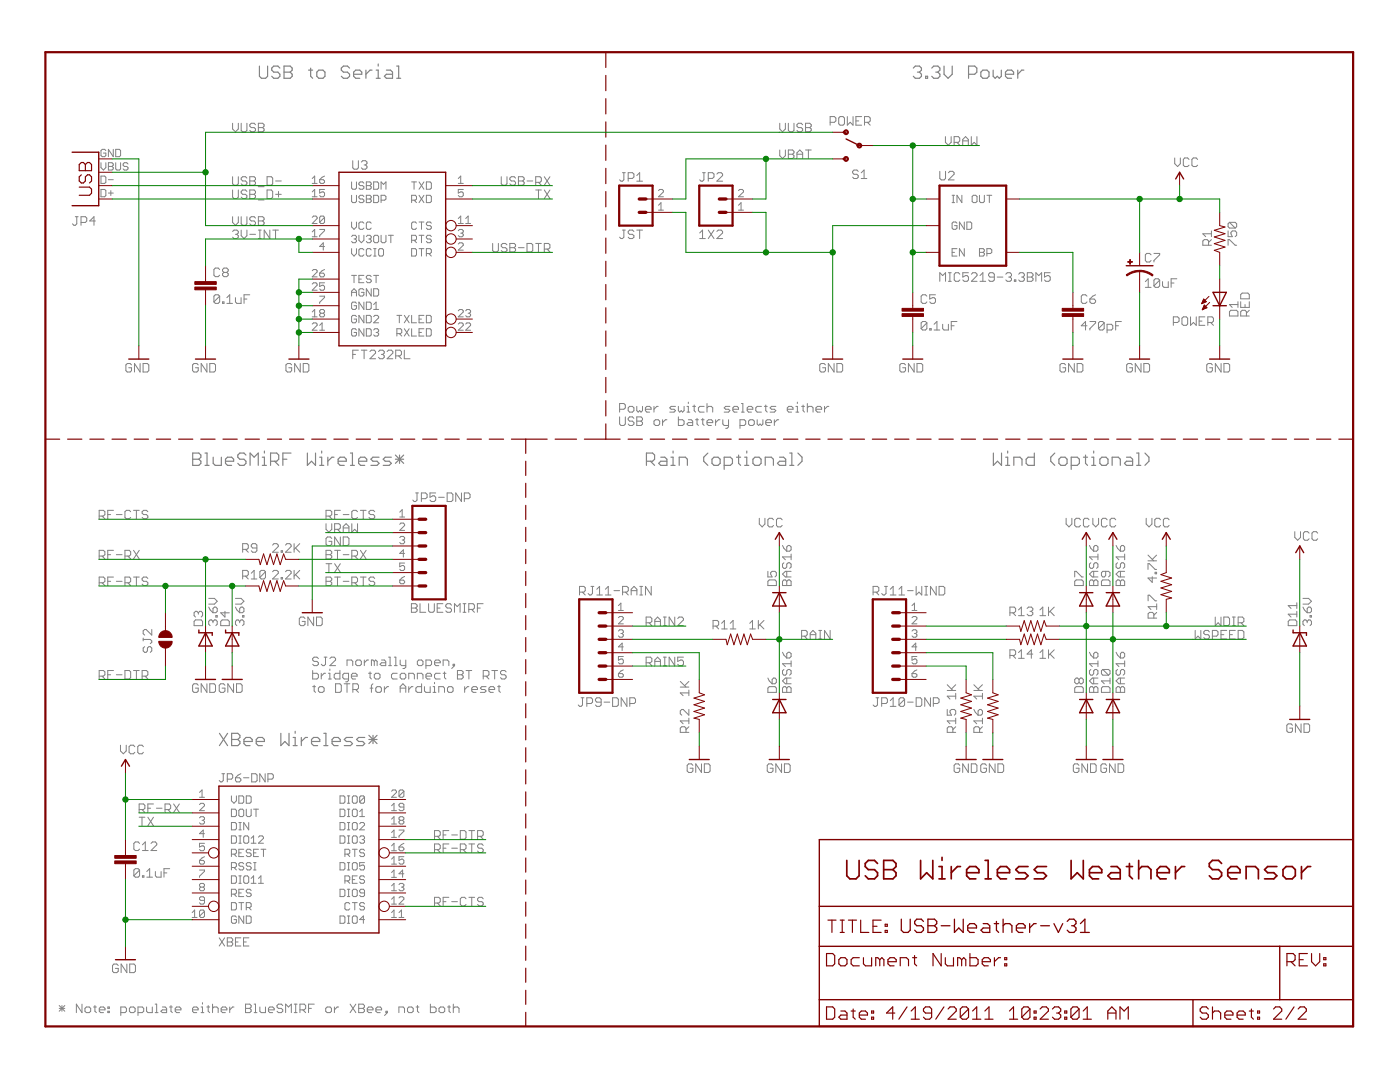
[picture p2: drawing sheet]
<svg xmlns="http://www.w3.org/2000/svg" width="279mm" height="216mm" viewBox="0 0 279 216" stroke-linecap="round" stroke-linejoin="round" font-family="sans-serif">
<g fill="#808080" stroke="#808080" stroke-width=".2">
<path d="M174.2 117v1.7z"/>
<path d="M174.2 117h.9z"/>
<path d="M175.1 117l.3 .3z"/>
<path d="M175.4 117.3v.6z"/>
<path d="M175.4 117.9l-.3 .3z"/>
<path d="M174.2 118.2h.9z"/>
<path d="M174.8 118.2l.6 .5z"/>
<path d="M176 118.4l.3 .3z"/>
<path d="M176.3 118.7h.2z"/>
<path d="M176.5 118.7l.3-.3z"/>
<path d="M176.8 117v1.4z"/>
<path d="M176.5 117h.6z"/>
<path d="M177.7 117.6l.5-.6z"/>
<path d="M178.2 117v1.7z"/>
<path d="M177.7 118.7h1.1z"/>
<path d="M180 117l-.6 .6z"/>
<path d="M180 117v1.7z"/>
<path d="M179.4 118.7h1.1z"/>
<path d="M181.1 117.9h1.1z"/>
<path d="M182.8 117v1.7z"/>
<path d="M182.8 118.7l.6-.5z"/>
<path d="M183.4 118.2l.6 .5z"/>
<path d="M184 117v1.7z"/>
<path d="M184.6 118.7h.5z"/>
<path d="M184.8 117v1.7z"/>
<path d="M184.6 117h.5z"/>
<path d="M185.7 117v1.7z"/>
<path d="M185.7 117l1.1 1.7z"/>
<path d="M186.8 117v1.7z"/>
<path d="M187.4 117v1.7z"/>
<path d="M187.4 118.7h.9z"/>
<path d="M188.3 118.7l.3-.3z"/>
<path d="M188.6 117.3v1.1z"/>
<path d="M188.3 117l.3 .3z"/>
<path d="M187.4 117h.9z"/>
<path d="M115.7 117v1.7z"/>
<path d="M115.7 117h.8z"/>
<path d="M116.5 117l.3 .3z"/>
<path d="M116.8 117.3v.6z"/>
<path d="M116.8 117.9l-.3 .3z"/>
<path d="M115.7 118.2h.8z"/>
<path d="M116.2 118.2l.6 .5z"/>
<path d="M117.4 118.4l.3 .3z"/>
<path d="M117.7 118.7h.2z"/>
<path d="M117.9 118.7l.3-.3z"/>
<path d="M118.2 117v1.4z"/>
<path d="M117.9 117h.6z"/>
<path d="M119.7 117l-.6 .6z"/>
<path d="M119.7 117v1.7z"/>
<path d="M119.1 118.7h1.1z"/>
<path d="M120.8 117.6l.6-.6z"/>
<path d="M121.4 117v1.7z"/>
<path d="M120.8 118.7h1.1z"/>
<path d="M122.5 117.9h1.2z"/>
<path d="M124.2 117v1.7z"/>
<path d="M124.2 117h.9z"/>
<path d="M125.1 117l.3 .3z"/>
<path d="M125.4 117.3v.6z"/>
<path d="M125.4 117.9l-.3 .3z"/>
<path d="M124.2 118.2h.9z"/>
<path d="M124.8 118.2l.6 .5z"/>
<path d="M126 117.6v1.1z"/>
<path d="M126 117.6l.5-.6z"/>
<path d="M126.5 117l.6 .6z"/>
<path d="M127.1 117.6v1.1z"/>
<path d="M126 117.9h1.1z"/>
<path d="M127.7 118.7h.5z"/>
<path d="M128 117v1.7z"/>
<path d="M127.7 117h.5z"/>
<path d="M128.8 117v1.7z"/>
<path d="M128.8 117l1.2 1.7z"/>
<path d="M130 117v1.7z"/>
<path d="M228.7 103.4v1.2z"/>
<path d="M228.7 104.6l.6 .5z"/>
<path d="M229.3 105.1l.6-.5z"/>
<path d="M229.9 103.4v1.2z"/>
<path d="M231.3 103.4l.3 .3z"/>
<path d="M230.8 103.4h.5z"/>
<path d="M230.8 103.4l-.3 .3z"/>
<path d="M230.5 103.7v1.1z"/>
<path d="M230.5 104.8l.3 .3z"/>
<path d="M230.8 105.1h.5z"/>
<path d="M231.6 104.8l-.3 .3z"/>
<path d="M233 103.4l.3 .3z"/>
<path d="M232.5 103.4h.5z"/>
<path d="M232.2 103.7l.3-.3z"/>
<path d="M232.2 103.7v1.1z"/>
<path d="M232.2 104.8l.3 .3z"/>
<path d="M232.5 105.1h.5z"/>
<path d="M233.3 104.8l-.3 .3z"/>
<path d="M138 152.4l.3 .3z"/>
<path d="M137.4 152.4h.6z"/>
<path d="M137.4 152.4l-.3 .3z"/>
<path d="M137.1 152.7v1.1z"/>
<path d="M137.1 153.8l.3 .3z"/>
<path d="M137.4 154.1h.6z"/>
<path d="M138.3 153.8l-.3 .3z"/>
<path d="M138.3 153.3v.5z"/>
<path d="M137.7 153.3h.6z"/>
<path d="M138.9 152.4v1.7z"/>
<path d="M138.9 152.4l1.1 1.7z"/>
<path d="M140 152.4v1.7z"/>
<path d="M140.6 152.4v1.7z"/>
<path d="M140.6 154.1h.8z"/>
<path d="M141.7 153.8l-.3 .3z"/>
<path d="M141.7 152.7v1.1z"/>
<path d="M141.4 152.4l.3 .3z"/>
<path d="M140.6 152.4h.8z"/>
<path d="M191.3 152.4l.2 .3z"/>
<path d="M190.7 152.4h.6z"/>
<path d="M190.7 152.4l-.3 .3z"/>
<path d="M190.4 152.7v1.1z"/>
<path d="M190.4 153.8l.3 .3z"/>
<path d="M190.7 154.1h.6z"/>
<path d="M191.5 153.8l-.2 .3z"/>
<path d="M191.5 153.3v.5z"/>
<path d="M191 153.3h.5z"/>
<path d="M192.1 152.4v1.7z"/>
<path d="M192.1 152.4l1.2 1.7z"/>
<path d="M193.3 152.4v1.7z"/>
<path d="M193.8 152.4v1.7z"/>
<path d="M193.8 154.1h.9z"/>
<path d="M195 153.8l-.3 .3z"/>
<path d="M195 152.7v1.1z"/>
<path d="M194.7 152.4l.3 .3z"/>
<path d="M193.8 152.4h.9z"/>
<path d="M196.6 152.4l.3 .3z"/>
<path d="M196 152.4h.6z"/>
<path d="M196 152.4l-.3 .3z"/>
<path d="M195.7 152.7v1.1z"/>
<path d="M195.7 153.8l.3 .3z"/>
<path d="M196 154.1h.6z"/>
<path d="M196.6 154.1l.3-.3z"/>
<path d="M196.9 153.3v.5z"/>
<path d="M196.3 153.3h.6z"/>
<path d="M197.4 152.4v1.7z"/>
<path d="M197.4 152.4l1.2 1.7z"/>
<path d="M198.6 152.4v1.7z"/>
<path d="M199.2 152.4v1.7z"/>
<path d="M199.2 154.1h.8z"/>
<path d="M200.3 153.8l-.3 .3z"/>
<path d="M200.3 152.7v1.1z"/>
<path d="M200 152.4l.3 .3z"/>
<path d="M199.2 152.4h.8z"/>
<path d="M43.8 187.1l1 1.7z"/>
<path d="M44.8 187.1l-1 1.7z"/>
<path d="M45.4 187.1v1.7z"/>
<path d="M45.4 187.1h.8z"/>
<path d="M46.2 187.1l.2 .3z"/>
<path d="M46.4 187.4v.3z"/>
<path d="M46.4 187.7l-.2 .3z"/>
<path d="M46.2 188l.2 .2z"/>
<path d="M46.4 188.2v.3z"/>
<path d="M46.4 188.5l-.2 .3z"/>
<path d="M45.4 188.8h.8z"/>
<path d="M45.4 188h.8z"/>
<path d="M47 187.1h1.1z"/>
<path d="M47 187.1v1.7z"/>
<path d="M47 188.8h1.1z"/>
<path d="M47 188h.5z"/>
<path d="M48.6 187.1h1.1z"/>
<path d="M48.6 187.1v1.7z"/>
<path d="M48.6 188.8h1.1z"/>
<path d="M48.6 188h.5z"/>
<path d="M183.8 64.4v1.2z"/>
<path d="M183.8 64.4l.3-.2z"/>
<path d="M184.1 64.2h.6z"/>
<path d="M184.7 64.2l.3 .2z"/>
<path d="M185 64.4v1.2z"/>
<path d="M185 65.6l-.3 .2z"/>
<path d="M184.1 65.8h.6z"/>
<path d="M183.8 65.6l.3 .2z"/>
<path d="M183.8 65.6l1.2-1.2z"/>
<path d="M185.5 65.6v.2z"/>
<path d="M185.5 65.6h.3z"/>
<path d="M185.8 65.6v.2z"/>
<path d="M185.5 65.8h.3z"/>
<path d="M186.4 64.7l.6-.5z"/>
<path d="M187 64.2v1.6z"/>
<path d="M186.4 65.8h1.2z"/>
<path d="M188.1 64.7v.9z"/>
<path d="M188.1 65.6l.3 .2z"/>
<path d="M188.4 65.8h.9z"/>
<path d="M189.3 64.7v1.1z"/>
<path d="M189.8 64.2v1.6z"/>
<path d="M189.8 64.2h1.2z"/>
<path d="M189.8 65h.6z"/>
<path d="M228.6 56.2l.6-.6z"/>
<path d="M229.2 55.6v1.7z"/>
<path d="M228.6 57.3h1.1z"/>
<path d="M230.3 55.9v1.1z"/>
<path d="M230.3 55.9l.3-.3z"/>
<path d="M230.6 55.6h.5z"/>
<path d="M231.1 55.6l.3 .3z"/>
<path d="M231.4 55.9v1.1z"/>
<path d="M231.4 57l-.3 .3z"/>
<path d="M230.6 57.3h.5z"/>
<path d="M230.3 57l.3 .3z"/>
<path d="M230.3 57l1.1-1.1z"/>
<path d="M232 56.2v.8z"/>
<path d="M232 57l.3 .3z"/>
<path d="M232.3 57.3h.9z"/>
<path d="M233.2 56.2v1.1z"/>
<path d="M233.7 55.6v1.7z"/>
<path d="M233.7 55.6h1.2z"/>
<path d="M233.7 56.5h.6z"/>
<path d="M42.7 59.1v1.1z"/>
<path d="M42.7 59.1l.3-.3z"/>
<path d="M43 58.8h.5z"/>
<path d="M43.5 58.8l.3 .3z"/>
<path d="M43.8 59.1v1.1z"/>
<path d="M43.8 60.2l-.3 .3z"/>
<path d="M43 60.5h.5z"/>
<path d="M42.7 60.2l.3 .3z"/>
<path d="M42.7 60.2l1.1-1.1z"/>
<path d="M44.4 60.2v.3z"/>
<path d="M44.4 60.2h.3z"/>
<path d="M44.7 60.2v.3z"/>
<path d="M44.4 60.5h.3z"/>
<path d="M45.3 59.4l.5-.6z"/>
<path d="M45.8 58.8v1.7z"/>
<path d="M45.3 60.5h1.1z"/>
<path d="M47 59.4v.8z"/>
<path d="M47 60.2l.3 .3z"/>
<path d="M47.3 60.5h.8z"/>
<path d="M48.1 59.4v1.1z"/>
<path d="M48.7 58.8v1.7z"/>
<path d="M48.7 58.8h1.1z"/>
<path d="M48.7 59.7h.6z"/>
<path d="M39.3 72.5l.3 .3z"/>
<path d="M38.7 72.5h.6z"/>
<path d="M38.4 72.8l.3-.3z"/>
<path d="M38.4 72.8v1.2z"/>
<path d="M38.4 74l.3 .2z"/>
<path d="M38.7 74.2h.6z"/>
<path d="M39.3 74.2l.3-.2z"/>
<path d="M39.6 73.4v.6z"/>
<path d="M39 73.4h.6z"/>
<path d="M40.2 72.5v1.7z"/>
<path d="M40.2 72.5l1.1 1.7z"/>
<path d="M41.3 72.5v1.7z"/>
<path d="M41.9 72.5v1.7z"/>
<path d="M41.9 74.2h.8z"/>
<path d="M42.7 74.2l.3-.2z"/>
<path d="M43 72.8v1.2z"/>
<path d="M42.7 72.5l.3 .3z"/>
<path d="M41.9 72.5h.8z"/>
<path d="M180.4 72.5l.3 .3z"/>
<path d="M179.9 72.5h.5z"/>
<path d="M179.9 72.5l-.3 .3z"/>
<path d="M179.6 72.8v1.2z"/>
<path d="M179.6 74l.3 .2z"/>
<path d="M179.9 74.2h.5z"/>
<path d="M180.4 74.2l.3-.2z"/>
<path d="M180.7 73.4v.6z"/>
<path d="M180.1 73.4h.6z"/>
<path d="M181.3 72.5v1.7z"/>
<path d="M181.3 72.5l1.1 1.7z"/>
<path d="M182.4 72.5v1.7z"/>
<path d="M183 72.5v1.7z"/>
<path d="M183 74.2h.9z"/>
<path d="M183.9 74.2l.2-.2z"/>
<path d="M184.1 72.8v1.2z"/>
<path d="M183.9 72.5l.2 .3z"/>
<path d="M183 72.5h.9z"/>
<path d="M26 72.5l.2 .3z"/>
<path d="M25.4 72.5h.6z"/>
<path d="M25.4 72.5l-.3 .3z"/>
<path d="M25.1 72.8v1.2z"/>
<path d="M25.1 74l.3 .2z"/>
<path d="M25.4 74.2h.6z"/>
<path d="M26 74.2l.2-.2z"/>
<path d="M26.2 73.4v.6z"/>
<path d="M25.7 73.4h.5z"/>
<path d="M26.8 72.5v1.7z"/>
<path d="M26.8 72.5l1.2 1.7z"/>
<path d="M28 72.5v1.7z"/>
<path d="M28.6 72.5v1.7z"/>
<path d="M28.6 74.2h.8z"/>
<path d="M29.4 74.2l.3-.2z"/>
<path d="M29.7 72.8v1.2z"/>
<path d="M29.4 72.5l.3 .3z"/>
<path d="M28.6 72.5h.8z"/>
<path d="M234.4 31.5v1.2z"/>
<path d="M234.4 32.7l.6 .5z"/>
<path d="M235.6 32.7l-.6 .5z"/>
<path d="M235.6 31.5v1.2z"/>
<path d="M237 31.5l.3 .3z"/>
<path d="M236.4 31.5h.6z"/>
<path d="M236.4 31.5l-.2 .3z"/>
<path d="M236.2 31.8v1.2z"/>
<path d="M236.2 33l.2 .2z"/>
<path d="M236.4 33.2h.6z"/>
<path d="M237 33.2l.3-.2z"/>
<path d="M238.7 31.5l.3 .3z"/>
<path d="M238.1 31.5h.6z"/>
<path d="M238.1 31.5l-.2 .3z"/>
<path d="M237.9 31.8v1.2z"/>
<path d="M237.9 33l.2 .2z"/>
<path d="M238.1 33.2h.6z"/>
<path d="M238.7 33.2l.3-.2z"/>
<path d="M247.6 63.1h1.7z"/>
<path d="M247.6 62.2v.9z"/>
<path d="M247.6 62.2l.3-.3z"/>
<path d="M247.9 61.9h.6z"/>
<path d="M248.5 61.9l.3 .3z"/>
<path d="M248.8 62.2v.9z"/>
<path d="M248.8 62.5l.5-.6z"/>
<path d="M247.6 60.2v1.1z"/>
<path d="M247.6 61.3h1.7z"/>
<path d="M249.3 60.2v1.1z"/>
<path d="M248.5 60.8v.5z"/>
<path d="M247.6 59.6h1.7z"/>
<path d="M249.3 58.8v.8z"/>
<path d="M249 58.5l.3 .3z"/>
<path d="M247.9 58.5h1.1z"/>
<path d="M247.9 58.5l-.3 .3z"/>
<path d="M247.6 58.8v.8z"/>
<path d="M245.1 47.8v1.1z"/>
<path d="M245.1 47.8h.3z"/>
<path d="M245.4 47.8l1.1 1.1z"/>
<path d="M246.5 48.9h.3z"/>
<path d="M245.1 46.1v1.1z"/>
<path d="M245.1 47.2h.8z"/>
<path d="M245.7 46.7l.2 .5z"/>
<path d="M245.7 46.4v.3z"/>
<path d="M245.9 46.1l-.2 .3z"/>
<path d="M245.9 46.1h.6z"/>
<path d="M246.5 46.1l.3 .3z"/>
<path d="M246.8 46.4v.5z"/>
<path d="M246.5 47.2l.3-.3z"/>
<path d="M245.4 45.5h1.1z"/>
<path d="M245.1 45.2l.3 .3z"/>
<path d="M245.1 44.7v.5z"/>
<path d="M245.4 44.4l-.3 .3z"/>
<path d="M245.4 44.4h1.1z"/>
<path d="M246.5 44.4l.3 .3z"/>
<path d="M246.8 44.7v.5z"/>
<path d="M246.5 45.5l.3-.3z"/>
<path d="M245.4 44.4l1.1 1.1z"/>
<path d="M241.7 72.5l.3 .3z"/>
<path d="M241.1 72.5h.6z"/>
<path d="M241.1 72.5l-.3 .3z"/>
<path d="M240.8 72.8v1.2z"/>
<path d="M240.8 74l.3 .2z"/>
<path d="M241.1 74.2h.6z"/>
<path d="M241.7 74.2l.3-.2z"/>
<path d="M242 73.4v.6z"/>
<path d="M241.4 73.4h.6z"/>
<path d="M242.5 72.5v1.7z"/>
<path d="M242.5 72.5l1.2 1.7z"/>
<path d="M243.7 72.5v1.7z"/>
<path d="M244.3 72.5v1.7z"/>
<path d="M244.3 74.2h.8z"/>
<path d="M245.1 74.2l.3-.2z"/>
<path d="M245.4 72.8v1.2z"/>
<path d="M245.1 72.5l.3 .3z"/>
<path d="M244.3 72.5h.8z"/>
<path d="M70.4 69.9v1.7z"/>
<path d="M70.4 69.9h1.1z"/>
<path d="M70.4 70.7h.6z"/>
<path d="M72.7 69.9v1.7z"/>
<path d="M72.1 69.9h1.1z"/>
<path d="M73.8 71.6h1.2z"/>
<path d="M75 70.4l-1.2 1.2z"/>
<path d="M75 70.1v.3z"/>
<path d="M74.7 69.9l.3 .2z"/>
<path d="M74.1 69.9h.6z"/>
<path d="M74.1 69.9l-.3 .2z"/>
<path d="M75.5 70.1l.3-.2z"/>
<path d="M75.8 69.9h.6z"/>
<path d="M76.4 69.9l.3 .2z"/>
<path d="M76.7 70.1v.3z"/>
<path d="M76.4 70.7l.3-.3z"/>
<path d="M76.1 70.7h.3z"/>
<path d="M76.4 70.7l.3 .3z"/>
<path d="M76.7 71v.3z"/>
<path d="M76.7 71.3l-.3 .3z"/>
<path d="M75.8 71.6h.6z"/>
<path d="M75.5 71.3l.3 .3z"/>
<path d="M77.3 71.6h1.1z"/>
<path d="M78.4 70.4l-1.1 1.2z"/>
<path d="M78.4 70.1v.3z"/>
<path d="M78.1 69.9l.3 .2z"/>
<path d="M77.5 69.9h.6z"/>
<path d="M77.5 69.9l-.2 .2z"/>
<path d="M79 69.9v1.7z"/>
<path d="M79 69.9h.8z"/>
<path d="M79.8 69.9l.3 .2z"/>
<path d="M80.1 70.1v.6z"/>
<path d="M80.1 70.7l-.3 .3z"/>
<path d="M79 71h.8z"/>
<path d="M79.5 71l.6 .6z"/>
<path d="M80.7 69.9v1.7z"/>
<path d="M80.7 71.6h1.1z"/>
<path d="M57.9 72.5l.3 .3z"/>
<path d="M57.4 72.5h.5z"/>
<path d="M57.1 72.8l.3-.3z"/>
<path d="M57.1 72.8v1.2z"/>
<path d="M57.1 74l.3 .2z"/>
<path d="M57.4 74.2h.5z"/>
<path d="M57.9 74.2l.3-.2z"/>
<path d="M58.2 73.4v.6z"/>
<path d="M57.6 73.4h.6z"/>
<path d="M58.8 72.5v1.7z"/>
<path d="M58.8 72.5l1.1 1.7z"/>
<path d="M59.9 72.5v1.7z"/>
<path d="M60.5 72.5v1.7z"/>
<path d="M60.5 74.2h.9z"/>
<path d="M61.4 74.2l.2-.2z"/>
<path d="M61.6 72.8v1.2z"/>
<path d="M61.4 72.5l.2 .3z"/>
<path d="M60.5 72.5h.9z"/>
<path d="M60.6 123.1l.3 .3z"/>
<path d="M60 123.1h.6z"/>
<path d="M60 123.1l-.3 .3z"/>
<path d="M59.7 123.4v1.1z"/>
<path d="M59.7 124.5l.3 .3z"/>
<path d="M60 124.8h.6z"/>
<path d="M60.9 124.5l-.3 .3z"/>
<path d="M60.9 124v.5z"/>
<path d="M60.3 124h.6z"/>
<path d="M61.4 123.1v1.7z"/>
<path d="M61.4 123.1l1.2 1.7z"/>
<path d="M62.6 123.1v1.7z"/>
<path d="M63.2 123.1v1.7z"/>
<path d="M63.2 124.8h.8z"/>
<path d="M64.3 124.5l-.3 .3z"/>
<path d="M64.3 123.4v1.1z"/>
<path d="M64 123.1l.3 .3z"/>
<path d="M63.2 123.1h.8z"/>
<path d="M187.6 54.4v1.7z"/>
<path d="M187.6 54.4l.5 .6z"/>
<path d="M188.1 55l.6-.6z"/>
<path d="M188.7 54.4v1.7z"/>
<path d="M189.3 56.1h.5z"/>
<path d="M189.6 54.4v1.7z"/>
<path d="M189.3 54.4h.5z"/>
<path d="M191.3 54.4l.3 .3z"/>
<path d="M190.7 54.4h.6z"/>
<path d="M190.7 54.4l-.3 .3z"/>
<path d="M190.4 54.7v1.2z"/>
<path d="M190.4 55.9l.3 .2z"/>
<path d="M190.7 56.1h.6z"/>
<path d="M191.3 56.1l.3-.2z"/>
<path d="M192.2 54.4h1.1z"/>
<path d="M192.2 54.4v.9z"/>
<path d="M192.2 55.3l.5-.3z"/>
<path d="M192.7 55h.3z"/>
<path d="M193 55l.3 .3z"/>
<path d="M193.3 55.3v.6z"/>
<path d="M193 56.1l.3-.2z"/>
<path d="M192.4 56.1h.6z"/>
<path d="M192.2 55.9l.2 .2z"/>
<path d="M193.9 56.1h1.1z"/>
<path d="M195 55l-1.1 1.1z"/>
<path d="M195 54.7v.3z"/>
<path d="M194.7 54.4l.3 .3z"/>
<path d="M194.1 54.4h.6z"/>
<path d="M194.1 54.4l-.2 .3z"/>
<path d="M195.6 55l.6-.6z"/>
<path d="M196.2 54.4v1.7z"/>
<path d="M195.6 56.1h1.1z"/>
<path d="M197.3 55.9l.3 .2z"/>
<path d="M197.6 56.1h.5z"/>
<path d="M198.1 56.1l.3-.2z"/>
<path d="M198.4 54.7v1.2z"/>
<path d="M198.1 54.4l.3 .3z"/>
<path d="M197.6 54.4h.5z"/>
<path d="M197.6 54.4l-.3 .3z"/>
<path d="M197.3 54.7v.3z"/>
<path d="M197.3 55l.3 .3z"/>
<path d="M197.6 55.3h.8z"/>
<path d="M199 55.3h1.2z"/>
<path d="M200.7 54.7l.3-.3z"/>
<path d="M201 54.4h.6z"/>
<path d="M201.6 54.4l.3 .3z"/>
<path d="M201.9 54.7v.3z"/>
<path d="M201.9 55l-.3 .3z"/>
<path d="M201.3 55.3h.3z"/>
<path d="M201.6 55.3l.3 .3z"/>
<path d="M201.9 55.6v.3z"/>
<path d="M201.6 56.1l.3-.2z"/>
<path d="M201 56.1h.6z"/>
<path d="M200.7 55.9l.3 .2z"/>
<path d="M202.4 55.9v.2z"/>
<path d="M202.4 55.9h.3z"/>
<path d="M202.7 55.9v.2z"/>
<path d="M202.4 56.1h.3z"/>
<path d="M203.6 54.4l-.3 .3z"/>
<path d="M203.6 54.4h.6z"/>
<path d="M204.2 54.4l.2 .3z"/>
<path d="M204.4 54.7v.3z"/>
<path d="M204.4 55l-.2 .3z"/>
<path d="M203.9 55.3h.3z"/>
<path d="M204.2 55.3l.2 .3z"/>
<path d="M204.4 55.6v.3z"/>
<path d="M204.4 55.9l-.2 .2z"/>
<path d="M203.6 56.1h.6z"/>
<path d="M203.3 55.9l.3 .2z"/>
<path d="M205 54.4v1.7z"/>
<path d="M205 54.4h.9z"/>
<path d="M205.9 54.4l.3 .3z"/>
<path d="M206.2 54.7v.3z"/>
<path d="M206.2 55l-.3 .3z"/>
<path d="M205.9 55.3l.3 .3z"/>
<path d="M206.2 55.6v.3z"/>
<path d="M205.9 56.1l.3-.2z"/>
<path d="M205 56.1h.9z"/>
<path d="M205 55.3h.9z"/>
<path d="M206.7 54.4v1.7z"/>
<path d="M206.7 54.4l.6 .6z"/>
<path d="M207.3 55l.6-.6z"/>
<path d="M207.9 54.4v1.7z"/>
<path d="M208.4 54.4h1.2z"/>
<path d="M208.4 54.4v.9z"/>
<path d="M208.4 55.3l.6-.3z"/>
<path d="M209 55h.3z"/>
<path d="M209.3 55l.3 .3z"/>
<path d="M209.6 55.3v.6z"/>
<path d="M209.3 56.1l.3-.2z"/>
<path d="M208.7 56.1h.6z"/>
<path d="M208.4 55.9l.3 .2z"/>
<path d="M216.6 64.2v1.6z"/>
<path d="M216.6 64.2l-.8 .8z"/>
<path d="M215.8 65h1.1z"/>
<path d="M217.5 64.2h1.2z"/>
<path d="M218.7 64.2v.2z"/>
<path d="M218.7 64.4l-1.2 1.2z"/>
<path d="M217.5 65.6v.2z"/>
<path d="M219.2 64.4v1.2z"/>
<path d="M219.2 64.4l.3-.2z"/>
<path d="M219.5 64.2h.6z"/>
<path d="M220.1 64.2l.3 .2z"/>
<path d="M220.4 64.4v1.2z"/>
<path d="M220.1 65.8l.3-.2z"/>
<path d="M219.5 65.8h.6z"/>
<path d="M219.2 65.6l.3 .2z"/>
<path d="M219.2 65.6l1.2-1.2z"/>
<path d="M220.9 64.7v1.7z"/>
<path d="M220.9 64.7h.9z"/>
<path d="M221.8 64.7l.3 .3z"/>
<path d="M222.1 65v.6z"/>
<path d="M222.1 65.6l-.3 .2z"/>
<path d="M220.9 65.8h.9z"/>
<path d="M222.7 64.2v1.6z"/>
<path d="M222.7 64.2h1.1z"/>
<path d="M222.7 65h.5z"/>
<path d="M212.4 72.5l.3 .3z"/>
<path d="M211.8 72.5h.6z"/>
<path d="M211.5 72.8l.3-.3z"/>
<path d="M211.5 72.8v1.2z"/>
<path d="M211.5 74l.3 .2z"/>
<path d="M211.8 74.2h.6z"/>
<path d="M212.4 74.2l.3-.2z"/>
<path d="M212.7 73.4v.6z"/>
<path d="M212.1 73.4h.6z"/>
<path d="M213.3 72.5v1.7z"/>
<path d="M213.3 72.5l1.1 1.7z"/>
<path d="M214.4 72.5v1.7z"/>
<path d="M215 72.5v1.7z"/>
<path d="M215 74.2h.8z"/>
<path d="M215.8 74.2l.3-.2z"/>
<path d="M216.1 72.8v1.2z"/>
<path d="M215.8 72.5l.3 .3z"/>
<path d="M215 72.5h.8z"/>
<path d="M225.7 72.5l.3 .3z"/>
<path d="M225.1 72.5h.6z"/>
<path d="M225.1 72.5l-.2 .3z"/>
<path d="M224.9 72.8v1.2z"/>
<path d="M224.9 74l.2 .2z"/>
<path d="M225.1 74.2h.6z"/>
<path d="M225.7 74.2l.3-.2z"/>
<path d="M226 73.4v.6z"/>
<path d="M225.4 73.4h.6z"/>
<path d="M226.6 72.5v1.7z"/>
<path d="M226.6 72.5l1.1 1.7z"/>
<path d="M227.7 72.5v1.7z"/>
<path d="M228.3 72.5v1.7z"/>
<path d="M228.3 74.2h.8z"/>
<path d="M229.1 74.2l.3-.2z"/>
<path d="M229.4 72.8v1.2z"/>
<path d="M229.1 72.5l.3 .3z"/>
<path d="M228.3 72.5h.8z"/>
<path d="M164.4 72.5l.3 .3z"/>
<path d="M163.9 72.5h.5z"/>
<path d="M163.6 72.8l.3-.3z"/>
<path d="M163.6 72.8v1.2z"/>
<path d="M163.6 74l.3 .2z"/>
<path d="M163.9 74.2h.5z"/>
<path d="M164.4 74.2l.3-.2z"/>
<path d="M164.7 73.4v.6z"/>
<path d="M164.2 73.4h.5z"/>
<path d="M165.3 72.5v1.7z"/>
<path d="M165.3 72.5l1.2 1.7z"/>
<path d="M166.5 72.5v1.7z"/>
<path d="M167 72.5v1.7z"/>
<path d="M167 74.2h.9z"/>
<path d="M167.9 74.2l.3-.2z"/>
<path d="M168.2 72.8v1.2z"/>
<path d="M167.9 72.5l.3 .3z"/>
<path d="M167 72.5h.9z"/>
<path d="M82.1 120.5v1.7z"/>
<path d="M82.1 120.5h.9z"/>
<path d="M83 120.5l.2 .3z"/>
<path d="M83.2 120.8v.2z"/>
<path d="M83.2 121l-.2 .3z"/>
<path d="M83 121.3l.2 .3z"/>
<path d="M83.2 121.6v.3z"/>
<path d="M83 122.2l.2-.3z"/>
<path d="M82.1 122.2h.9z"/>
<path d="M82.1 121.3h.9z"/>
<path d="M83.8 120.5v1.7z"/>
<path d="M83.8 122.2h1.2z"/>
<path d="M85.5 120.5v1.4z"/>
<path d="M85.5 121.9l.3 .3z"/>
<path d="M85.8 122.2h.6z"/>
<path d="M86.4 122.2l.3-.3z"/>
<path d="M86.7 120.5v1.4z"/>
<path d="M87.2 120.5h1.2z"/>
<path d="M87.2 120.5v1.7z"/>
<path d="M87.2 122.2h1.2z"/>
<path d="M87.2 121.3h.6z"/>
<path d="M89.8 120.5l.3 .3z"/>
<path d="M89.3 120.5h.5z"/>
<path d="M89.3 120.5l-.3 .3z"/>
<path d="M89 120.8v.2z"/>
<path d="M89 121l.3 .3z"/>
<path d="M89.3 121.3h.5z"/>
<path d="M89.8 121.3l.3 .3z"/>
<path d="M90.1 121.6v.3z"/>
<path d="M90.1 121.9l-.3 .3z"/>
<path d="M89.3 122.2h.5z"/>
<path d="M89 121.9l.3 .3z"/>
<path d="M90.7 120.5v1.7z"/>
<path d="M90.7 120.5l.5 .5z"/>
<path d="M91.2 121l.6-.5z"/>
<path d="M91.8 120.5v1.7z"/>
<path d="M92.4 122.2h.6z"/>
<path d="M92.7 120.5v1.7z"/>
<path d="M92.4 120.5h.6z"/>
<path d="M93.6 120.5v1.7z"/>
<path d="M93.6 120.5h.8z"/>
<path d="M94.4 120.5l.3 .3z"/>
<path d="M94.7 120.8v.5z"/>
<path d="M94.7 121.3l-.3 .3z"/>
<path d="M93.6 121.6h.8z"/>
<path d="M94.1 121.6l.6 .6z"/>
<path d="M95.3 120.5v1.7z"/>
<path d="M95.3 120.5h1.1z"/>
<path d="M95.3 121.3h.5z"/>
<path d="M165.7 23.3v1.7z"/>
<path d="M165.7 23.3h.8z"/>
<path d="M166.5 23.3l.3 .3z"/>
<path d="M166.8 23.6v.5z"/>
<path d="M166.5 24.4l.3-.3z"/>
<path d="M165.7 24.4h.8z"/>
<path d="M167.7 23.3h.5z"/>
<path d="M167.7 23.3l-.3 .3z"/>
<path d="M167.4 23.6v1.1z"/>
<path d="M167.4 24.7l.3 .3z"/>
<path d="M167.7 25h.5z"/>
<path d="M168.2 25l.3-.3z"/>
<path d="M168.5 23.6v1.1z"/>
<path d="M168.2 23.3l.3 .3z"/>
<path d="M169.1 23.3v1.7z"/>
<path d="M169.1 25l.6-.6z"/>
<path d="M169.7 24.4l.5 .6z"/>
<path d="M170.2 23.3v1.7z"/>
<path d="M170.8 23.3h1.2z"/>
<path d="M170.8 23.3v1.7z"/>
<path d="M170.8 25h1.2z"/>
<path d="M170.8 24.1h.6z"/>
<path d="M172.5 23.3v1.7z"/>
<path d="M172.5 23.3h.9z"/>
<path d="M173.4 23.3l.3 .3z"/>
<path d="M173.7 23.6v.5z"/>
<path d="M173.4 24.4l.3-.3z"/>
<path d="M172.5 24.4h.9z"/>
<path d="M173.1 24.4l.6 .6z"/>
<path d="M23.3 192.4l.3 .3z"/>
<path d="M22.7 192.4h.6z"/>
<path d="M22.7 192.4l-.2 .3z"/>
<path d="M22.5 192.7v1.1z"/>
<path d="M22.5 193.8l.2 .3z"/>
<path d="M22.7 194.1h.6z"/>
<path d="M23.3 194.1l.3-.3z"/>
<path d="M23.6 193.2v.6z"/>
<path d="M23 193.2h.6z"/>
<path d="M24.2 192.4v1.7z"/>
<path d="M24.2 192.4l1.1 1.7z"/>
<path d="M25.3 192.4v1.7z"/>
<path d="M25.9 192.4v1.7z"/>
<path d="M25.9 194.1h.8z"/>
<path d="M26.7 194.1l.3-.3z"/>
<path d="M27 192.7v1.1z"/>
<path d="M26.7 192.4l.3 .3z"/>
<path d="M25.9 192.4h.8z"/>
<path d="M24 148.7v1.1z"/>
<path d="M24 149.8l.6 .6z"/>
<path d="M24.6 150.4l.6-.6z"/>
<path d="M25.2 148.7v1.1z"/>
<path d="M26.6 148.7l.3 .3z"/>
<path d="M26.1 148.7h.5z"/>
<path d="M26.1 148.7l-.3 .3z"/>
<path d="M25.8 149v1.1z"/>
<path d="M25.8 150.1l.3 .3z"/>
<path d="M26.1 150.4h.5z"/>
<path d="M26.9 150.1l-.3 .3z"/>
<path d="M28.3 148.7l.3 .3z"/>
<path d="M27.8 148.7h.5z"/>
<path d="M27.8 148.7l-.3 .3z"/>
<path d="M27.5 149v1.1z"/>
<path d="M27.5 150.1l.3 .3z"/>
<path d="M27.8 150.4h.5z"/>
<path d="M28.6 150.1l-.3 .3z"/>
<path d="M26.7 173.6v1.2z"/>
<path d="M26.7 173.6l.3-.3z"/>
<path d="M27 173.3h.6z"/>
<path d="M27.6 173.3l.3 .3z"/>
<path d="M27.9 173.6v1.2z"/>
<path d="M27.6 175l.3-.2z"/>
<path d="M27 175h.6z"/>
<path d="M26.7 174.8l.3 .2z"/>
<path d="M27.9 173.6l-1.2 1.2z"/>
<path d="M28.4 174.8v.2z"/>
<path d="M28.4 174.8h.3z"/>
<path d="M28.7 174.8v.2z"/>
<path d="M28.4 175h.3z"/>
<path d="M29.3 173.9l.6-.6z"/>
<path d="M29.9 173.3v1.7z"/>
<path d="M29.3 175h1.1z"/>
<path d="M31 173.9v.9z"/>
<path d="M31 174.8l.3 .2z"/>
<path d="M31.3 175h.9z"/>
<path d="M32.2 173.9v1.1z"/>
<path d="M32.7 173.3v1.7z"/>
<path d="M32.7 173.3h1.2z"/>
<path d="M32.7 174.2h.6z"/>
<path d="M229.1 115.3h1.7z"/>
<path d="M229.1 115.3l.9 .9z"/>
<path d="M230 115.1v1.1z"/>
<path d="M230.5 114.5h.3z"/>
<path d="M230.5 114.2v.3z"/>
<path d="M230.5 114.2h.3z"/>
<path d="M230.8 114.2v.3z"/>
<path d="M229.1 112.5v1.1z"/>
<path d="M229.1 112.5h.3z"/>
<path d="M229.4 112.5l1.1 1.1z"/>
<path d="M230.5 113.6h.3z"/>
<path d="M229.1 111.9h1.7z"/>
<path d="M229.1 110.8l1.2 1.1z"/>
<path d="M230 111.6l.8-.8z"/>
<path d="M207.5 130.2l.6-.5z"/>
<path d="M208.1 129.7v1.7z"/>
<path d="M207.5 131.4h1.2z"/>
<path d="M209.3 129.7v1.7z"/>
<path d="M209.3 130.8l1.1-1.1z"/>
<path d="M209.5 130.5l.9 .9z"/>
<path d="M150.2 123.8l-.6 .6z"/>
<path d="M150.2 123.8v1.7z"/>
<path d="M149.6 125.5h1.1z"/>
<path d="M151.3 123.8v1.7z"/>
<path d="M151.3 124.9l1.2-1.1z"/>
<path d="M151.6 124.7l.9 .8z"/>
<path d="M123.7 47.3l.2 .3z"/>
<path d="M123.9 47.6h.3z"/>
<path d="M124.2 47.6l.3-.3z"/>
<path d="M124.5 45.9v1.4z"/>
<path d="M124.2 45.9h.6z"/>
<path d="M126.2 45.9l.3 .3z"/>
<path d="M125.6 45.9h.6z"/>
<path d="M125.4 46.2l.2-.3z"/>
<path d="M125.4 46.2v.3z"/>
<path d="M125.4 46.5l.2 .3z"/>
<path d="M125.6 46.8h.6z"/>
<path d="M126.2 46.8l.3 .2z"/>
<path d="M126.5 47v.3z"/>
<path d="M126.2 47.6l.3-.3z"/>
<path d="M125.6 47.6h.6z"/>
<path d="M125.4 47.3l.2 .3z"/>
<path d="M127.7 45.9v1.7z"/>
<path d="M127.1 45.9h1.1z"/>
<path d="M139.6 46.5l.6-.6z"/>
<path d="M140.2 45.9v1.7z"/>
<path d="M139.6 47.6h1.2z"/>
<path d="M141.4 45.9l1.1 1.7z"/>
<path d="M142.5 45.9l-1.1 1.7z"/>
<path d="M143.1 47.6h1.1z"/>
<path d="M143.1 47.6l1.1-1.1z"/>
<path d="M144.2 46.2v.3z"/>
<path d="M143.9 45.9l.3 .3z"/>
<path d="M143.3 45.9h.6z"/>
<path d="M143.3 45.9l-.2 .3z"/>
<path d="M207.5 121.7l.6-.6z"/>
<path d="M208.1 121.1v1.8z"/>
<path d="M207.5 122.9h1.2z"/>
<path d="M209.3 121.1v1.8z"/>
<path d="M209.3 122.3l1.1-1.2z"/>
<path d="M209.5 122l.9 .9z"/>
<path d="M222.7 116.8h1.8z"/>
<path d="M222.7 116v.8z"/>
<path d="M222.7 116l.3-.3z"/>
<path d="M223 115.7h.3z"/>
<path d="M223.3 115.7l.3 .3z"/>
<path d="M223.6 116l.3-.3z"/>
<path d="M223.9 115.7h.3z"/>
<path d="M224.2 115.7l.3 .3z"/>
<path d="M224.5 116v.8z"/>
<path d="M223.6 116v.8z"/>
<path d="M223.3 115.1h1.2z"/>
<path d="M222.7 114.6l.6 .5z"/>
<path d="M222.7 114.6l.6-.6z"/>
<path d="M223.3 114h1.2z"/>
<path d="M223.6 114v1.1z"/>
<path d="M222.7 112.6l.3-.3z"/>
<path d="M222.7 112.6v.5z"/>
<path d="M222.7 113.1l.3 .3z"/>
<path d="M223 113.4h.3z"/>
<path d="M223.3 113.4l.3-.3z"/>
<path d="M223.6 112.6v.5z"/>
<path d="M223.6 112.6l.3-.3z"/>
<path d="M223.9 112.3h.3z"/>
<path d="M224.2 112.3l.3 .3z"/>
<path d="M224.5 112.6v.5z"/>
<path d="M224.2 113.4l.3-.3z"/>
<path d="M222.7 111.1l.6 .6z"/>
<path d="M222.7 111.1h1.8z"/>
<path d="M224.5 110.6v1.1z"/>
<path d="M222.7 108.8l.3 .6z"/>
<path d="M223 109.4l.6 .6z"/>
<path d="M223.6 110h.6z"/>
<path d="M224.2 110l.3-.3z"/>
<path d="M224.5 109.1v.6z"/>
<path d="M224.2 108.8l.3 .3z"/>
<path d="M223.9 108.8h.3z"/>
<path d="M223.9 108.8l-.3 .3z"/>
<path d="M223.6 109.1v.9z"/>
<path d="M222.7 138.2h1.8z"/>
<path d="M222.7 137.3v.9z"/>
<path d="M222.7 137.3l.3-.3z"/>
<path d="M223 137h.3z"/>
<path d="M223.3 137l.3 .3z"/>
<path d="M223.9 137l-.3 .3z"/>
<path d="M223.9 137h.3z"/>
<path d="M224.2 137l.3 .3z"/>
<path d="M224.5 137.3v.9z"/>
<path d="M223.6 137.3v.9z"/>
<path d="M223.3 136.4h1.2z"/>
<path d="M222.7 135.9l.6 .5z"/>
<path d="M223.3 135.3l-.6 .6z"/>
<path d="M223.3 135.3h1.2z"/>
<path d="M223.6 135.3v1.1z"/>
<path d="M222.7 133.9l.3-.3z"/>
<path d="M222.7 133.9v.5z"/>
<path d="M222.7 134.4l.3 .3z"/>
<path d="M223 134.7h.3z"/>
<path d="M223.3 134.7l.3-.3z"/>
<path d="M223.6 133.9v.5z"/>
<path d="M223.6 133.9l.3-.3z"/>
<path d="M223.9 133.6h.3z"/>
<path d="M224.2 133.6l.3 .3z"/>
<path d="M224.5 133.9v.5z"/>
<path d="M224.2 134.7l.3-.3z"/>
<path d="M222.7 132.4l.6 .6z"/>
<path d="M222.7 132.4h1.8z"/>
<path d="M224.5 131.9v1.1z"/>
<path d="M222.7 130.2l.3 .5z"/>
<path d="M223 130.7l.6 .6z"/>
<path d="M223.6 131.3h.6z"/>
<path d="M224.2 131.3l.3-.3z"/>
<path d="M224.5 130.4v.6z"/>
<path d="M224.2 130.2l.3 .2z"/>
<path d="M223.9 130.2h.3z"/>
<path d="M223.6 130.4l.3-.2z"/>
<path d="M223.6 130.4v.9z"/>
<path d="M217.4 116.8h1.7z"/>
<path d="M217.4 116v.8z"/>
<path d="M217.4 116l.3-.3z"/>
<path d="M217.7 115.7h.3z"/>
<path d="M218 115.7l.3 .3z"/>
<path d="M218.5 115.7l-.2 .3z"/>
<path d="M218.5 115.7h.3z"/>
<path d="M218.8 115.7l.3 .3z"/>
<path d="M219.1 116v.8z"/>
<path d="M218.3 116v.8z"/>
<path d="M218 115.1h1.1z"/>
<path d="M217.4 114.6l.6 .5z"/>
<path d="M217.4 114.6l.6-.6z"/>
<path d="M218 114h1.1z"/>
<path d="M218.3 114v1.1z"/>
<path d="M217.7 112.3l-.3 .3z"/>
<path d="M217.4 112.6v.5z"/>
<path d="M217.4 113.1l.3 .3z"/>
<path d="M217.7 113.4h.3z"/>
<path d="M218 113.4l.3-.3z"/>
<path d="M218.3 112.6v.5z"/>
<path d="M218.3 112.6l.2-.3z"/>
<path d="M218.5 112.3h.3z"/>
<path d="M218.8 112.3l.3 .3z"/>
<path d="M219.1 112.6v.5z"/>
<path d="M219.1 113.1l-.3 .3z"/>
<path d="M217.4 111.1l.6 .6z"/>
<path d="M217.4 111.1h1.7z"/>
<path d="M219.1 110.6v1.1z"/>
<path d="M217.4 108.8l.3 .6z"/>
<path d="M217.7 109.4l.6 .6z"/>
<path d="M218.3 110h.5z"/>
<path d="M218.8 110l.3-.3z"/>
<path d="M219.1 109.1v.6z"/>
<path d="M218.8 108.8l.3 .3z"/>
<path d="M218.5 108.8h.3z"/>
<path d="M218.5 108.8l-.2 .3z"/>
<path d="M218.3 109.1v.9z"/>
<path d="M217.4 138.2h1.7z"/>
<path d="M217.4 137.3v.9z"/>
<path d="M217.7 137l-.3 .3z"/>
<path d="M217.7 137h.3z"/>
<path d="M218 137l.3 .3z"/>
<path d="M218.5 137l-.2 .3z"/>
<path d="M218.5 137h.3z"/>
<path d="M218.8 137l.3 .3z"/>
<path d="M219.1 137.3v.9z"/>
<path d="M218.3 137.3v.9z"/>
<path d="M218 136.4h1.1z"/>
<path d="M217.4 135.9l.6 .5z"/>
<path d="M217.4 135.9l.6-.6z"/>
<path d="M218 135.3h1.1z"/>
<path d="M218.3 135.3v1.1z"/>
<path d="M217.7 133.6l-.3 .3z"/>
<path d="M217.4 133.9v.5z"/>
<path d="M217.4 134.4l.3 .3z"/>
<path d="M217.7 134.7h.3z"/>
<path d="M218.3 134.4l-.3 .3z"/>
<path d="M218.3 133.9v.5z"/>
<path d="M218.5 133.6l-.2 .3z"/>
<path d="M218.5 133.6h.3z"/>
<path d="M218.8 133.6l.3 .3z"/>
<path d="M219.1 133.9v.5z"/>
<path d="M219.1 134.4l-.3 .3z"/>
<path d="M217.4 132.4l.6 .6z"/>
<path d="M217.4 132.4h1.7z"/>
<path d="M219.1 131.9v1.1z"/>
<path d="M217.4 130.2l.3 .5z"/>
<path d="M217.7 130.7l.6 .6z"/>
<path d="M218.3 131.3h.5z"/>
<path d="M219.1 131l-.3 .3z"/>
<path d="M219.1 130.4v.6z"/>
<path d="M218.8 130.2l.3 .2z"/>
<path d="M218.5 130.2h.3z"/>
<path d="M218.5 130.2l-.2 .2z"/>
<path d="M218.3 130.4v.9z"/>
<path d="M156.2 116.8h1.7z"/>
<path d="M156.2 116v.8z"/>
<path d="M156.2 116l.2-.3z"/>
<path d="M156.4 115.7h.3z"/>
<path d="M156.7 115.7l.3 .3z"/>
<path d="M157 116l.3-.3z"/>
<path d="M157.3 115.7h.3z"/>
<path d="M157.6 115.7l.3 .3z"/>
<path d="M157.9 116v.8z"/>
<path d="M157 116v.8z"/>
<path d="M156.7 115.1h1.2z"/>
<path d="M156.2 114.6l.5 .5z"/>
<path d="M156.2 114.6l.5-.6z"/>
<path d="M156.7 114h1.2z"/>
<path d="M157 114v1.1z"/>
<path d="M156.4 112.3l-.2 .3z"/>
<path d="M156.2 112.6v.5z"/>
<path d="M156.2 113.1l.2 .3z"/>
<path d="M156.4 113.4h.3z"/>
<path d="M156.7 113.4l.3-.3z"/>
<path d="M157 112.6v.5z"/>
<path d="M157 112.6l.3-.3z"/>
<path d="M157.3 112.3h.3z"/>
<path d="M157.6 112.3l.3 .3z"/>
<path d="M157.9 112.6v.5z"/>
<path d="M157.6 113.4l.3-.3z"/>
<path d="M156.2 111.1l.5 .6z"/>
<path d="M156.2 111.1h1.7z"/>
<path d="M157.9 110.6v1.1z"/>
<path d="M156.2 108.8l.2 .6z"/>
<path d="M156.4 109.4l.6 .6z"/>
<path d="M157 110h.6z"/>
<path d="M157.6 110l.3-.3z"/>
<path d="M157.9 109.1v.6z"/>
<path d="M157.6 108.8l.3 .3z"/>
<path d="M157.3 108.8h.3z"/>
<path d="M157.3 108.8l-.3 .3z"/>
<path d="M157 109.1v.9z"/>
<path d="M156.2 138.2h1.7z"/>
<path d="M156.2 137.3v.9z"/>
<path d="M156.4 137l-.2 .3z"/>
<path d="M156.4 137h.3z"/>
<path d="M156.7 137l.3 .3z"/>
<path d="M157 137.3l.3-.3z"/>
<path d="M157.3 137h.3z"/>
<path d="M157.6 137l.3 .3z"/>
<path d="M157.9 137.3v.9z"/>
<path d="M157 137.3v.9z"/>
<path d="M156.7 136.4h1.2z"/>
<path d="M156.2 135.9l.5 .5z"/>
<path d="M156.2 135.9l.5-.6z"/>
<path d="M156.7 135.3h1.2z"/>
<path d="M157 135.3v1.1z"/>
<path d="M156.4 133.6l-.2 .3z"/>
<path d="M156.2 133.9v.5z"/>
<path d="M156.2 134.4l.2 .3z"/>
<path d="M156.4 134.7h.3z"/>
<path d="M157 134.4l-.3 .3z"/>
<path d="M157 133.9v.5z"/>
<path d="M157 133.9l.3-.3z"/>
<path d="M157.3 133.6h.3z"/>
<path d="M157.6 133.6l.3 .3z"/>
<path d="M157.9 133.9v.5z"/>
<path d="M157.9 134.4l-.3 .3z"/>
<path d="M156.2 132.4l.5 .6z"/>
<path d="M156.2 132.4h1.7z"/>
<path d="M157.9 131.9v1.1z"/>
<path d="M156.2 130.2l.2 .5z"/>
<path d="M156.4 130.7l.6 .6z"/>
<path d="M157 131.3h.6z"/>
<path d="M157.6 131.3l.3-.3z"/>
<path d="M157.9 130.4v.6z"/>
<path d="M157.6 130.2l.3 .2z"/>
<path d="M157.3 130.2h.3z"/>
<path d="M157 130.4l.3-.2z"/>
<path d="M157 130.4v.9z"/>
<path d="M218.1 103.4v1.2z"/>
<path d="M218.1 104.6l.6 .5z"/>
<path d="M218.7 105.1l.5-.5z"/>
<path d="M219.2 103.4v1.2z"/>
<path d="M220.7 103.4l.3 .3z"/>
<path d="M220.1 103.4h.6z"/>
<path d="M220.1 103.4l-.3 .3z"/>
<path d="M219.8 103.7v1.1z"/>
<path d="M219.8 104.8l.3 .3z"/>
<path d="M220.1 105.1h.6z"/>
<path d="M220.7 105.1l.3-.3z"/>
<path d="M222.4 103.4l.3 .3z"/>
<path d="M221.8 103.4h.6z"/>
<path d="M221.8 103.4l-.3 .3z"/>
<path d="M221.5 103.7v1.1z"/>
<path d="M221.5 104.8l.3 .3z"/>
<path d="M221.8 105.1h.6z"/>
<path d="M222.7 104.8l-.3 .3z"/>
<path d="M212.8 103.4v1.2z"/>
<path d="M212.8 104.6l.5 .5z"/>
<path d="M213.3 105.1l.6-.5z"/>
<path d="M213.9 103.4v1.2z"/>
<path d="M215.3 103.4l.3 .3z"/>
<path d="M214.8 103.4h.5z"/>
<path d="M214.8 103.4l-.3 .3z"/>
<path d="M214.5 103.7v1.1z"/>
<path d="M214.5 104.8l.3 .3z"/>
<path d="M214.8 105.1h.5z"/>
<path d="M215.6 104.8l-.3 .3z"/>
<path d="M217.1 103.4l.2 .3z"/>
<path d="M216.5 103.4h.6z"/>
<path d="M216.5 103.4l-.3 .3z"/>
<path d="M216.2 103.7v1.1z"/>
<path d="M216.2 104.8l.3 .3z"/>
<path d="M216.5 105.1h.6z"/>
<path d="M217.3 104.8l-.2 .3z"/>
<path d="M220.6 152.4l.2 .3z"/>
<path d="M220 152.4h.6z"/>
<path d="M220 152.4l-.3 .3z"/>
<path d="M219.7 152.7v1.1z"/>
<path d="M219.7 153.8l.3 .3z"/>
<path d="M220 154.1h.6z"/>
<path d="M220.8 153.8l-.2 .3z"/>
<path d="M220.8 153.3v.5z"/>
<path d="M220.3 153.3h.5z"/>
<path d="M221.4 152.4v1.7z"/>
<path d="M221.4 152.4l1.1 1.7z"/>
<path d="M222.5 152.4v1.7z"/>
<path d="M223.1 152.4v1.7z"/>
<path d="M223.1 154.1h.9z"/>
<path d="M224.3 153.8l-.3 .3z"/>
<path d="M224.3 152.7v1.1z"/>
<path d="M224 152.4l.3 .3z"/>
<path d="M223.1 152.4h.9z"/>
<path d="M215.1 152.4l.2 .3z"/>
<path d="M214.5 152.4h.6z"/>
<path d="M214.5 152.4l-.3 .3z"/>
<path d="M214.2 152.7v1.1z"/>
<path d="M214.2 153.8l.3 .3z"/>
<path d="M214.5 154.1h.6z"/>
<path d="M215.3 153.8l-.2 .3z"/>
<path d="M215.3 153.3v.5z"/>
<path d="M214.8 153.3h.5z"/>
<path d="M215.9 152.4v1.7z"/>
<path d="M215.9 152.4l1.1 1.7z"/>
<path d="M217 152.4v1.7z"/>
<path d="M217.6 152.4v1.7z"/>
<path d="M217.6 154.1h.9z"/>
<path d="M218.8 153.8l-.3 .3z"/>
<path d="M218.8 152.7v1.1z"/>
<path d="M218.5 152.4l.3 .3z"/>
<path d="M217.6 152.4h.9z"/>
<path d="M151.5 103.4v1.2z"/>
<path d="M151.5 104.6l.6 .5z"/>
<path d="M152.7 104.6l-.6 .5z"/>
<path d="M152.7 103.4v1.2z"/>
<path d="M154.1 103.4l.3 .3z"/>
<path d="M153.5 103.4h.6z"/>
<path d="M153.5 103.4l-.3 .3z"/>
<path d="M153.2 103.7v1.1z"/>
<path d="M153.2 104.8l.3 .3z"/>
<path d="M153.5 105.1h.6z"/>
<path d="M154.4 104.8l-.3 .3z"/>
<path d="M155.8 103.4l.3 .3z"/>
<path d="M155.2 103.4h.6z"/>
<path d="M155.2 103.4l-.2 .3z"/>
<path d="M155 103.7v1.1z"/>
<path d="M155 104.8l.2 .3z"/>
<path d="M155.2 105.1h.6z"/>
<path d="M155.8 105.1l.3-.3z"/>
<path d="M154 152.4l.3 .3z"/>
<path d="M153.4 152.4h.6z"/>
<path d="M153.4 152.4l-.3 .3z"/>
<path d="M153.1 152.7v1.1z"/>
<path d="M153.1 153.8l.3 .3z"/>
<path d="M153.4 154.1h.6z"/>
<path d="M154 154.1l.3-.3z"/>
<path d="M154.3 153.3v.5z"/>
<path d="M153.7 153.3h.6z"/>
<path d="M154.8 152.4v1.7z"/>
<path d="M154.8 152.4l1.2 1.7z"/>
<path d="M156 152.4v1.7z"/>
<path d="M156.5 152.4v1.7z"/>
<path d="M156.5 154.1h.9z"/>
<path d="M157.7 153.8l-.3 .3z"/>
<path d="M157.7 152.7v1.1z"/>
<path d="M157.4 152.4l.3 .3z"/>
<path d="M156.5 152.4h.9z"/>
<path d="M258.4 106.1v1.1z"/>
<path d="M258.4 107.2l.6 .6z"/>
<path d="M259 107.8l.5-.6z"/>
<path d="M259.5 106.1v1.1z"/>
<path d="M261 106.1l.3 .3z"/>
<path d="M260.4 106.1h.6z"/>
<path d="M260.4 106.1l-.3 .3z"/>
<path d="M260.1 106.4v1.1z"/>
<path d="M260.1 107.5l.3 .3z"/>
<path d="M260.4 107.8h.6z"/>
<path d="M261 107.8l.3-.3z"/>
<path d="M262.7 106.1l.3 .3z"/>
<path d="M262.1 106.1h.6z"/>
<path d="M262.1 106.1l-.3 .3z"/>
<path d="M261.8 106.4v1.1z"/>
<path d="M261.8 107.5l.3 .3z"/>
<path d="M262.1 107.8h.6z"/>
<path d="M263 107.5l-.3 .3z"/>
<path d="M257.7 144.4l.2 .3z"/>
<path d="M257.1 144.4h.6z"/>
<path d="M256.8 144.7l.3-.3z"/>
<path d="M256.8 144.7v1.2z"/>
<path d="M256.8 145.9l.3 .2z"/>
<path d="M257.1 146.1h.6z"/>
<path d="M257.7 146.1l.2-.2z"/>
<path d="M257.9 145.3v.6z"/>
<path d="M257.4 145.3h.5z"/>
<path d="M258.5 144.4v1.7z"/>
<path d="M258.5 144.4l1.2 1.7z"/>
<path d="M259.7 144.4v1.7z"/>
<path d="M260.2 144.4v1.7z"/>
<path d="M260.2 146.1h.9z"/>
<path d="M261.1 146.1l.3-.2z"/>
<path d="M261.4 144.7v1.2z"/>
<path d="M261.1 144.4l.3 .3z"/>
<path d="M260.2 144.4h.9z"/>
<path d="M260 124.5l.3 .3z"/>
<path d="M260 124v.5z"/>
<path d="M260.3 123.7l-.3 .3z"/>
<path d="M260.3 123.7h.3z"/>
<path d="M260.6 123.7l.3 .3z"/>
<path d="M260.9 124v.3z"/>
<path d="M261.2 123.7l-.3 .3z"/>
<path d="M261.2 123.7h.3z"/>
<path d="M261.5 123.7l.2 .3z"/>
<path d="M261.7 124v.5z"/>
<path d="M261.7 124.5l-.2 .3z"/>
<path d="M261.5 123.1h.2z"/>
<path d="M261.5 122.8v.3z"/>
<path d="M261.5 122.8h.2z"/>
<path d="M261.7 122.8v.3z"/>
<path d="M260 121.1l.3 .6z"/>
<path d="M260.3 121.7l.6 .6z"/>
<path d="M260.9 122.3h.6z"/>
<path d="M261.5 122.3l.2-.3z"/>
<path d="M261.7 121.4v.6z"/>
<path d="M261.5 121.1l.2 .3z"/>
<path d="M261.2 121.1h.3z"/>
<path d="M261.2 121.1l-.3 .3z"/>
<path d="M260.9 121.4v.9z"/>
<path d="M260 120.5h1.2z"/>
<path d="M261.2 120.5l.5-.5z"/>
<path d="M261.2 119.4l.5 .6z"/>
<path d="M260 119.4h1.2z"/>
<path d="M41.7 124.5l.2 .3z"/>
<path d="M41.7 124v.5z"/>
<path d="M41.9 123.7l-.2 .3z"/>
<path d="M41.9 123.7h.3z"/>
<path d="M42.2 123.7l.3 .3z"/>
<path d="M42.5 124v.3z"/>
<path d="M42.8 123.7l-.3 .3z"/>
<path d="M42.8 123.7h.3z"/>
<path d="M43.1 123.7l.2 .3z"/>
<path d="M43.3 124v.5z"/>
<path d="M43.3 124.5l-.2 .3z"/>
<path d="M43.1 123.1h.2z"/>
<path d="M43.1 122.8v.3z"/>
<path d="M43.1 122.8h.2z"/>
<path d="M43.3 122.8v.3z"/>
<path d="M41.7 121.1l.2 .6z"/>
<path d="M41.9 121.7l.6 .6z"/>
<path d="M42.5 122.3h.6z"/>
<path d="M43.1 122.3l.2-.3z"/>
<path d="M43.3 121.4v.6z"/>
<path d="M43.1 121.1l.2 .3z"/>
<path d="M42.8 121.1h.3z"/>
<path d="M42.5 121.4l.3-.3z"/>
<path d="M42.5 121.4v.9z"/>
<path d="M41.7 120.5h1.1z"/>
<path d="M43.3 120l-.5 .5z"/>
<path d="M42.8 119.4l.5 .6z"/>
<path d="M41.7 119.4h1.1z"/>
<path d="M47 124.5l.3 .3z"/>
<path d="M47 124v.5z"/>
<path d="M47.3 123.7l-.3 .3z"/>
<path d="M47.3 123.7h.2z"/>
<path d="M47.5 123.7l.3 .3z"/>
<path d="M47.8 124v.3z"/>
<path d="M48.1 123.7l-.3 .3z"/>
<path d="M48.1 123.7h.3z"/>
<path d="M48.4 123.7l.3 .3z"/>
<path d="M48.7 124v.5z"/>
<path d="M48.7 124.5l-.3 .3z"/>
<path d="M48.4 123.1h.3z"/>
<path d="M48.4 122.8v.3z"/>
<path d="M48.4 122.8h.3z"/>
<path d="M48.7 122.8v.3z"/>
<path d="M47 121.1l.3 .6z"/>
<path d="M47.3 121.7l.5 .6z"/>
<path d="M47.8 122.3h.6z"/>
<path d="M48.7 122l-.3 .3z"/>
<path d="M48.7 121.4v.6z"/>
<path d="M48.4 121.1l.3 .3z"/>
<path d="M48.1 121.1h.3z"/>
<path d="M48.1 121.1l-.3 .3z"/>
<path d="M47.8 121.4v.9z"/>
<path d="M47 120.5h1.1z"/>
<path d="M48.1 120.5l.6-.5z"/>
<path d="M48.1 119.4l.6 .6z"/>
<path d="M47 119.4h1.1z"/>
<path d="M54.4 115.5h1.1z"/>
<path d="M54.4 115.5l1.1-1.1z"/>
<path d="M55.5 114.1v.3z"/>
<path d="M55.2 113.8l.3 .3z"/>
<path d="M54.7 113.8h.5z"/>
<path d="M54.7 113.8l-.3 .3z"/>
<path d="M56.1 115.2v.3z"/>
<path d="M56.1 115.2h.3z"/>
<path d="M56.4 115.2v.3z"/>
<path d="M56.1 115.5h.3z"/>
<path d="M57 115.5h1.1z"/>
<path d="M58.1 114.4l-1.1 1.1z"/>
<path d="M58.1 114.1v.3z"/>
<path d="M57.8 113.8l.3 .3z"/>
<path d="M57.3 113.8h.5z"/>
<path d="M57 114.1l.3-.3z"/>
<path d="M58.7 113.8v1.7z"/>
<path d="M59.8 113.8l-1.1 1.2z"/>
<path d="M59 114.7l.8 .8z"/>
<path d="M54.4 110.2h1.1z"/>
<path d="M54.4 110.2l1.1-1.1z"/>
<path d="M55.5 108.8v.3z"/>
<path d="M55.2 108.5l.3 .3z"/>
<path d="M54.7 108.5h.5z"/>
<path d="M54.7 108.5l-.3 .3z"/>
<path d="M56.1 109.9v.3z"/>
<path d="M56.1 109.9h.3z"/>
<path d="M56.4 109.9v.3z"/>
<path d="M56.1 110.2h.3z"/>
<path d="M57 110.2h1.1z"/>
<path d="M58.1 109.1l-1.1 1.1z"/>
<path d="M58.1 108.8v.3z"/>
<path d="M57.8 108.5l.3 .3z"/>
<path d="M57.3 108.5h.5z"/>
<path d="M57.3 108.5l-.3 .3z"/>
<path d="M58.7 108.5v1.7z"/>
<path d="M59.8 108.5l-1.1 1.1z"/>
<path d="M59 109.3l.8 .9z"/>
<path d="M44.6 136.4l.3 .3z"/>
<path d="M44 136.4h.6z"/>
<path d="M44 136.4l-.2 .3z"/>
<path d="M43.8 136.7v1.2z"/>
<path d="M43.8 137.9l.2 .3z"/>
<path d="M44 138.2h.6z"/>
<path d="M44.6 138.2l.3-.3z"/>
<path d="M44.9 137.3v.6z"/>
<path d="M44.3 137.3h.6z"/>
<path d="M45.5 136.4v1.8z"/>
<path d="M45.5 136.4l1.1 1.8z"/>
<path d="M46.6 136.4v1.8z"/>
<path d="M47.2 136.4v1.8z"/>
<path d="M47.2 138.2h.8z"/>
<path d="M48 138.2l.3-.3z"/>
<path d="M48.3 136.7v1.2z"/>
<path d="M48 136.4l.3 .3z"/>
<path d="M47.2 136.4h.8z"/>
<path d="M39.3 136.4l.3 .3z"/>
<path d="M38.7 136.4h.6z"/>
<path d="M38.7 136.4l-.3 .3z"/>
<path d="M38.4 136.7v1.2z"/>
<path d="M38.4 137.9l.3 .3z"/>
<path d="M38.7 138.2h.6z"/>
<path d="M39.6 137.9l-.3 .3z"/>
<path d="M39.6 137.3v.6z"/>
<path d="M39 137.3h.6z"/>
<path d="M40.2 136.4v1.8z"/>
<path d="M40.2 136.4l1.1 1.8z"/>
<path d="M41.3 136.4v1.8z"/>
<path d="M41.9 136.4v1.8z"/>
<path d="M41.9 138.2h.8z"/>
<path d="M42.7 138.2l.3-.3z"/>
<path d="M43 136.7v1.2z"/>
<path d="M42.7 136.4l.3 .3z"/>
<path d="M41.9 136.4h.8z"/>
<path d="M135.8 138.3l.5 .5z"/>
<path d="M135.8 138.3h1.7z"/>
<path d="M137.5 137.7v1.1z"/>
<path d="M135.8 137.1h1.7z"/>
<path d="M135.8 136l1.1 1.1z"/>
<path d="M136.6 136.8l.9-.8z"/>
<path d="M189 138.9l.6 .6z"/>
<path d="M189 138.9h1.7z"/>
<path d="M190.7 138.3v1.2z"/>
<path d="M189 137.8h1.7z"/>
<path d="M189 136.6l1.2 1.2z"/>
<path d="M190.7 136.6l-.8 .9z"/>
<path d="M194.4 138.9l.5 .6z"/>
<path d="M194.4 138.9h1.7z"/>
<path d="M196.1 138.3v1.2z"/>
<path d="M194.4 137.8h1.7z"/>
<path d="M194.4 136.6l1.1 1.2z"/>
<path d="M195.2 137.5l.9-.9z"/>
<path d="M234.2 63.2v1.7z"/>
<path d="M234.2 63.2h.8z"/>
<path d="M235 63.2l.3 .3z"/>
<path d="M235.3 63.5v.6z"/>
<path d="M235 64.3l.3-.2z"/>
<path d="M234.2 64.3h.8z"/>
<path d="M236.2 63.2h.5z"/>
<path d="M235.9 63.5l.3-.3z"/>
<path d="M235.9 63.5v1.1z"/>
<path d="M235.9 64.6l.3 .3z"/>
<path d="M236.2 64.9h.5z"/>
<path d="M236.7 64.9l.3-.3z"/>
<path d="M237 63.5v1.1z"/>
<path d="M236.7 63.2l.3 .3z"/>
<path d="M237.6 63.2v1.7z"/>
<path d="M237.6 64.9l.6-.6z"/>
<path d="M238.2 64.3l.5 .6z"/>
<path d="M238.7 63.2v1.7z"/>
<path d="M239.3 63.2h1.2z"/>
<path d="M239.3 63.2v1.7z"/>
<path d="M239.3 64.9h1.2z"/>
<path d="M239.3 64.1h.6z"/>
<path d="M241 63.2v1.7z"/>
<path d="M241 63.2h.9z"/>
<path d="M241.9 63.2l.3 .3z"/>
<path d="M242.2 63.5v.6z"/>
<path d="M242.2 64.1l-.3 .2z"/>
<path d="M241 64.3h.9z"/>
<path d="M241.6 64.3l.6 .6z"/>
<path d="M11.8 200.6l1.1 1.2z"/>
<path d="M12.9 200.6l-1.1 1.2z"/>
<path d="M11.8 201.2h1.1z"/>
<path d="M12.4 200.6v1.2z"/>
<path d="M15.2 200.4v1.7z"/>
<path d="M15.2 200.4l1.2 1.7z"/>
<path d="M16.4 200.4v1.7z"/>
<path d="M17.2 202.1h.6z"/>
<path d="M17.8 202.1l.3-.3z"/>
<path d="M18.1 201.2v.6z"/>
<path d="M17.8 200.9l.3 .3z"/>
<path d="M17.2 200.9h.6z"/>
<path d="M17.2 200.9l-.2 .3z"/>
<path d="M17 201.2v.6z"/>
<path d="M17 201.8l.2 .3z"/>
<path d="M18.9 200.6v1.2z"/>
<path d="M18.9 201.8l.3 .3z"/>
<path d="M18.7 200.9h.5z"/>
<path d="M20.1 202.1h.6z"/>
<path d="M19.8 201.8l.3 .3z"/>
<path d="M19.8 201.2v.6z"/>
<path d="M19.8 201.2l.3-.3z"/>
<path d="M20.1 200.9h.6z"/>
<path d="M20.7 200.9l.3 .3z"/>
<path d="M21 201.2v.3z"/>
<path d="M19.8 201.5h1.2z"/>
<path d="M21.5 200.9h.3z"/>
<path d="M21.8 200.9v.3z"/>
<path d="M21.5 201.2h.3z"/>
<path d="M21.5 200.9v.3z"/>
<path d="M21.5 201.8h.3z"/>
<path d="M21.8 201.8v.3z"/>
<path d="M21.5 202.1h.3z"/>
<path d="M21.5 201.8v.3z"/>
<path d="M24.1 200.9v1.7z"/>
<path d="M24.1 200.9h.9z"/>
<path d="M25 200.9l.2 .3z"/>
<path d="M25.2 201.2v.6z"/>
<path d="M25 202.1l.2-.3z"/>
<path d="M24.1 202.1h.9z"/>
<path d="M26.1 202.1h.6z"/>
<path d="M26.7 202.1l.3-.3z"/>
<path d="M27 201.2v.6z"/>
<path d="M26.7 200.9l.3 .3z"/>
<path d="M26.1 200.9h.6z"/>
<path d="M26.1 200.9l-.3 .3z"/>
<path d="M25.8 201.2v.6z"/>
<path d="M25.8 201.8l.3 .3z"/>
<path d="M27.5 200.9v1.7z"/>
<path d="M27.5 200.9h.9z"/>
<path d="M28.4 200.9l.3 .3z"/>
<path d="M28.7 201.2v.6z"/>
<path d="M28.4 202.1l.3-.3z"/>
<path d="M27.5 202.1h.9z"/>
<path d="M29.3 200.9v.9z"/>
<path d="M29.3 201.8l.2 .3z"/>
<path d="M29.5 202.1h.9z"/>
<path d="M30.4 200.9v1.2z"/>
<path d="M31 200.4h.3z"/>
<path d="M31.3 200.4v1.7z"/>
<path d="M31 202.1h.5z"/>
<path d="M32.4 200.9h.6z"/>
<path d="M33 200.9l.3 .3z"/>
<path d="M33.3 201.2v.9z"/>
<path d="M32.4 202.1h.9z"/>
<path d="M32.1 201.8l.3 .3z"/>
<path d="M32.1 201.8l.3-.3z"/>
<path d="M32.4 201.5h.9z"/>
<path d="M34.1 200.6v1.2z"/>
<path d="M34.1 201.8l.3 .3z"/>
<path d="M33.8 200.9h.6z"/>
<path d="M35.3 202.1h.5z"/>
<path d="M35 201.8l.3 .3z"/>
<path d="M35 201.2v.6z"/>
<path d="M35 201.2l.3-.3z"/>
<path d="M35.3 200.9h.5z"/>
<path d="M35.8 200.9l.3 .3z"/>
<path d="M36.1 201.2v.3z"/>
<path d="M35 201.5h1.1z"/>
<path d="M38.7 202.1h.6z"/>
<path d="M38.4 201.8l.3 .3z"/>
<path d="M38.4 201.2v.6z"/>
<path d="M38.4 201.2l.3-.3z"/>
<path d="M38.7 200.9h.6z"/>
<path d="M39.3 200.9l.2 .3z"/>
<path d="M39.5 201.2v.3z"/>
<path d="M38.4 201.5h1.1z"/>
<path d="M40.1 200.9h.3z"/>
<path d="M40.4 200.9v1.2z"/>
<path d="M40.1 202.1h.6z"/>
<path d="M40.4 200.1v.3z"/>
<path d="M41.6 200.6v1.2z"/>
<path d="M41.6 201.8l.2 .3z"/>
<path d="M41.3 200.9h.5z"/>
<path d="M42.4 200.4v1.7z"/>
<path d="M42.4 201.2l.3-.3z"/>
<path d="M42.7 200.9h.6z"/>
<path d="M43.3 200.9l.2 .3z"/>
<path d="M43.5 201.2v.9z"/>
<path d="M44.4 202.1h.6z"/>
<path d="M44.1 201.8l.3 .3z"/>
<path d="M44.1 201.2v.6z"/>
<path d="M44.1 201.2l.3-.3z"/>
<path d="M44.4 200.9h.6z"/>
<path d="M45 200.9l.3 .3z"/>
<path d="M45.3 201.2v.3z"/>
<path d="M44.1 201.5h1.2z"/>
<path d="M45.8 200.9v1.2z"/>
<path d="M46.4 200.9l-.6 .6z"/>
<path d="M46.4 200.9h.3z"/>
<path d="M49 200.4v1.7z"/>
<path d="M49 200.4h.8z"/>
<path d="M49.8 200.4l.3 .2z"/>
<path d="M50.1 200.6v.3z"/>
<path d="M50.1 200.9l-.3 .3z"/>
<path d="M49.8 201.2l.3 .3z"/>
<path d="M50.1 201.5v.3z"/>
<path d="M49.8 202.1l.3-.3z"/>
<path d="M49 202.1h.8z"/>
<path d="M49 201.2h.8z"/>
<path d="M50.7 200.4h.3z"/>
<path d="M51 200.4v1.7z"/>
<path d="M50.7 202.1h.6z"/>
<path d="M51.9 200.9v.9z"/>
<path d="M51.9 201.8l.2 .3z"/>
<path d="M52.1 202.1h.9z"/>
<path d="M53 200.9v1.2z"/>
<path d="M53.8 202.1h.6z"/>
<path d="M53.6 201.8l.2 .3z"/>
<path d="M53.6 201.2v.6z"/>
<path d="M53.6 201.2l.2-.3z"/>
<path d="M53.8 200.9h.6z"/>
<path d="M54.4 200.9l.3 .3z"/>
<path d="M54.7 201.2v.3z"/>
<path d="M53.6 201.5h1.1z"/>
<path d="M56.1 200.4l.3 .2z"/>
<path d="M55.6 200.4h.5z"/>
<path d="M55.6 200.4l-.3 .2z"/>
<path d="M55.3 200.6v.3z"/>
<path d="M55.3 200.9l.3 .3z"/>
<path d="M55.6 201.2h.5z"/>
<path d="M56.1 201.2l.3 .3z"/>
<path d="M56.4 201.5v.3z"/>
<path d="M56.1 202.1l.3-.3z"/>
<path d="M55.6 202.1h.5z"/>
<path d="M55.3 201.8l.3 .3z"/>
<path d="M57 200.4v1.7z"/>
<path d="M57 200.4l.6 .5z"/>
<path d="M57.6 200.9l.5-.5z"/>
<path d="M58.1 200.4v1.7z"/>
<path d="M58.7 202.1h.6z"/>
<path d="M59 200.4v1.7z"/>
<path d="M58.7 200.4h.6z"/>
<path d="M59.9 200.4v1.7z"/>
<path d="M59.9 200.4h.8z"/>
<path d="M60.7 200.4l.3 .2z"/>
<path d="M61 200.6v.6z"/>
<path d="M61 201.2l-.3 .3z"/>
<path d="M59.9 201.5h.8z"/>
<path d="M60.4 201.5l.6 .6z"/>
<path d="M61.6 200.4v1.7z"/>
<path d="M61.6 200.4h1.1z"/>
<path d="M61.6 201.2h.5z"/>
<path d="M65.3 202.1h.6z"/>
<path d="M65.9 202.1l.2-.3z"/>
<path d="M66.1 201.2v.6z"/>
<path d="M65.9 200.9l.2 .3z"/>
<path d="M65.3 200.9h.6z"/>
<path d="M65 201.2l.3-.3z"/>
<path d="M65 201.2v.6z"/>
<path d="M65 201.8l.3 .3z"/>
<path d="M66.7 200.9v1.2z"/>
<path d="M67.3 200.9l-.6 .6z"/>
<path d="M67.3 200.9h.3z"/>
<path d="M69.9 200.4l1.1 1.7z"/>
<path d="M71 200.4l-1.1 1.7z"/>
<path d="M71.6 200.4v1.7z"/>
<path d="M71.6 200.4h.9z"/>
<path d="M72.5 200.4l.2 .2z"/>
<path d="M72.7 200.6v.3z"/>
<path d="M72.7 200.9l-.2 .3z"/>
<path d="M72.5 201.2l.2 .3z"/>
<path d="M72.7 201.5v.3z"/>
<path d="M72.5 202.1l.2-.3z"/>
<path d="M71.6 202.1h.9z"/>
<path d="M71.6 201.2h.9z"/>
<path d="M73.6 202.1h.6z"/>
<path d="M73.3 201.8l.3 .3z"/>
<path d="M73.3 201.2v.6z"/>
<path d="M73.3 201.2l.3-.3z"/>
<path d="M73.6 200.9h.6z"/>
<path d="M74.2 200.9l.2 .3z"/>
<path d="M74.4 201.2v.3z"/>
<path d="M73.3 201.5h1.1z"/>
<path d="M75.3 202.1h.6z"/>
<path d="M75 201.8l.3 .3z"/>
<path d="M75 201.2v.6z"/>
<path d="M75 201.2l.3-.3z"/>
<path d="M75.3 200.9h.6z"/>
<path d="M75.9 200.9l.3 .3z"/>
<path d="M76.2 201.2v.3z"/>
<path d="M75 201.5h1.2z"/>
<path d="M77.3 202.1l-.5 .5z"/>
<path d="M77.3 201.8v.3z"/>
<path d="M77 201.8h.3z"/>
<path d="M77 201.8v.3z"/>
<path d="M77 202.1h.3z"/>
<path d="M79.6 200.9v1.2z"/>
<path d="M79.6 200.9h.9z"/>
<path d="M80.5 200.9l.2 .3z"/>
<path d="M80.7 201.2v.9z"/>
<path d="M81.6 202.1h.6z"/>
<path d="M82.2 202.1l.3-.3z"/>
<path d="M82.5 201.2v.6z"/>
<path d="M82.2 200.9l.3 .3z"/>
<path d="M81.6 200.9h.6z"/>
<path d="M81.6 200.9l-.3 .3z"/>
<path d="M81.3 201.2v.6z"/>
<path d="M81.3 201.8l.3 .3z"/>
<path d="M83.3 200.6v1.2z"/>
<path d="M83.3 201.8l.3 .3z"/>
<path d="M83 200.9h.6z"/>
<path d="M85.9 200.4v1.7z"/>
<path d="M85.9 202.1h.8z"/>
<path d="M86.7 202.1l.3-.3z"/>
<path d="M87 201.2v.6z"/>
<path d="M86.7 200.9l.3 .3z"/>
<path d="M85.9 200.9h.8z"/>
<path d="M87.9 202.1h.6z"/>
<path d="M88.5 202.1l.3-.3z"/>
<path d="M88.8 201.2v.6z"/>
<path d="M88.5 200.9l.3 .3z"/>
<path d="M87.9 200.9h.6z"/>
<path d="M87.6 201.2l.3-.3z"/>
<path d="M87.6 201.2v.6z"/>
<path d="M87.6 201.8l.3 .3z"/>
<path d="M89.6 200.6v1.2z"/>
<path d="M89.6 201.8l.3 .3z"/>
<path d="M89.3 200.9h.6z"/>
<path d="M90.5 200.4v1.7z"/>
<path d="M90.5 201.2l.3-.3z"/>
<path d="M90.8 200.9h.5z"/>
<path d="M91.3 200.9l.3 .3z"/>
<path d="M91.6 201.2v.9z"/>
<path d="M14.5 44.7l.3 .3z"/>
<path d="M14.8 45h.2z"/>
<path d="M15.3 44.7l-.3 .3z"/>
<path d="M15.3 43.2v1.5z"/>
<path d="M15 43.2h.6z"/>
<path d="M16.2 43.2v1.8z"/>
<path d="M16.2 43.2h.8z"/>
<path d="M17 43.2l.3 .3z"/>
<path d="M17.3 43.5v.6z"/>
<path d="M17.3 44.1l-.3 .3z"/>
<path d="M16.2 44.4h.8z"/>
<path d="M18.8 43.2v1.8z"/>
<path d="M18.8 43.2l-.9 .9z"/>
<path d="M17.9 44.1h1.1z"/>
<path d="M123.7 80.5v1.7z"/>
<path d="M123.7 80.5h.8z"/>
<path d="M124.5 80.5l.3 .3z"/>
<path d="M124.8 80.8v.6z"/>
<path d="M124.5 81.7l.3-.3z"/>
<path d="M123.7 81.7h.8z"/>
<path d="M125.6 82.2h.6z"/>
<path d="M126.5 81.9l-.3 .3z"/>
<path d="M126.5 81.4v.5z"/>
<path d="M126.2 81.1l.3 .3z"/>
<path d="M125.6 81.1h.6z"/>
<path d="M125.6 81.1l-.2 .3z"/>
<path d="M125.4 81.4v.5z"/>
<path d="M125.4 81.9l.2 .3z"/>
<path d="M127.1 81.1v.8z"/>
<path d="M127.1 81.9l.3 .3z"/>
<path d="M127.4 82.2l.3-.3z"/>
<path d="M127.7 81.9l.2 .3z"/>
<path d="M127.9 82.2l.3-.3z"/>
<path d="M128.2 81.1v.8z"/>
<path d="M129.1 82.2h.5z"/>
<path d="M128.8 81.9l.3 .3z"/>
<path d="M128.8 81.4v.5z"/>
<path d="M128.8 81.4l.3-.3z"/>
<path d="M129.1 81.1h.5z"/>
<path d="M129.6 81.1l.3 .3z"/>
<path d="M129.9 81.4v.3z"/>
<path d="M128.8 81.7h1.1z"/>
<path d="M130.5 81.1v1.1z"/>
<path d="M130.5 81.7l.6-.6z"/>
<path d="M131.1 81.1h.3z"/>
<path d="M133.7 82.2h.8z"/>
<path d="M134.5 82.2l.3-.3z"/>
<path d="M134.5 81.7l.3 .2z"/>
<path d="M133.9 81.7h.6z"/>
<path d="M133.7 81.4l.2 .3z"/>
<path d="M133.9 81.1l-.2 .3z"/>
<path d="M133.9 81.1h.9z"/>
<path d="M135.4 81.1v.8z"/>
<path d="M135.4 81.9l.3 .3z"/>
<path d="M135.7 82.2l.3-.3z"/>
<path d="M136 81.9l.2 .3z"/>
<path d="M136.2 82.2l.3-.3z"/>
<path d="M136.5 81.1v.8z"/>
<path d="M137.1 81.1h.3z"/>
<path d="M137.4 81.1v1.1z"/>
<path d="M137.1 82.2h.6z"/>
<path d="M137.4 80.2v.3z"/>
<path d="M138.5 80.8v1.1z"/>
<path d="M138.5 81.9l.3 .3z"/>
<path d="M138.2 81.1h.6z"/>
<path d="M139.7 81.1h.8z"/>
<path d="M139.7 81.1l-.3 .3z"/>
<path d="M139.4 81.4v.5z"/>
<path d="M139.4 81.9l.3 .3z"/>
<path d="M139.7 82.2h.8z"/>
<path d="M141.1 80.5v1.7z"/>
<path d="M141.4 81.1l-.3 .3z"/>
<path d="M141.4 81.1h.6z"/>
<path d="M142 81.1l.2 .3z"/>
<path d="M142.2 81.4v.8z"/>
<path d="M144.5 82.2h.9z"/>
<path d="M145.7 81.9l-.3 .3z"/>
<path d="M145.4 81.7l.3 .2z"/>
<path d="M144.8 81.7h.6z"/>
<path d="M144.5 81.4l.3 .3z"/>
<path d="M144.5 81.4l.3-.3z"/>
<path d="M144.8 81.1h.9z"/>
<path d="M146.5 82.2h.6z"/>
<path d="M146.3 81.9l.2 .3z"/>
<path d="M146.3 81.4v.5z"/>
<path d="M146.5 81.1l-.2 .3z"/>
<path d="M146.5 81.1h.6z"/>
<path d="M147.1 81.1l.3 .3z"/>
<path d="M147.4 81.4v.3z"/>
<path d="M146.3 81.7h1.1z"/>
<path d="M148 80.5h.3z"/>
<path d="M148.3 80.5v1.7z"/>
<path d="M148 82.2h.5z"/>
<path d="M149.4 82.2h.6z"/>
<path d="M149.1 81.9l.3 .3z"/>
<path d="M149.1 81.4v.5z"/>
<path d="M149.4 81.1l-.3 .3z"/>
<path d="M149.4 81.1h.6z"/>
<path d="M150 81.1l.2 .3z"/>
<path d="M150.2 81.4v.3z"/>
<path d="M149.1 81.7h1.1z"/>
<path d="M151.1 81.1h.9z"/>
<path d="M151.1 81.1l-.3 .3z"/>
<path d="M150.8 81.4v.5z"/>
<path d="M150.8 81.9l.3 .3z"/>
<path d="M151.1 82.2h.9z"/>
<path d="M152.8 80.8v1.1z"/>
<path d="M152.8 81.9l.3 .3z"/>
<path d="M152.5 81.1h.6z"/>
<path d="M153.7 82.2h.8z"/>
<path d="M154.5 82.2l.3-.3z"/>
<path d="M154.5 81.7l.3 .2z"/>
<path d="M154 81.7h.5z"/>
<path d="M153.7 81.4l.3 .3z"/>
<path d="M154 81.1l-.3 .3z"/>
<path d="M154 81.1h.8z"/>
<path d="M157.4 82.2h.6z"/>
<path d="M157.1 81.9l.3 .3z"/>
<path d="M157.1 81.4v.5z"/>
<path d="M157.1 81.4l.3-.3z"/>
<path d="M157.4 81.1h.6z"/>
<path d="M158 81.1l.3 .3z"/>
<path d="M158.3 81.4v.3z"/>
<path d="M157.1 81.7h1.2z"/>
<path d="M158.8 81.1h.3z"/>
<path d="M159.1 81.1v1.1z"/>
<path d="M158.8 82.2h.6z"/>
<path d="M159.1 80.2v.3z"/>
<path d="M160.3 80.8v1.1z"/>
<path d="M160.3 81.9l.2 .3z"/>
<path d="M160 81.1h.5z"/>
<path d="M161.1 80.5v1.7z"/>
<path d="M161.1 81.4l.3-.3z"/>
<path d="M161.4 81.1h.6z"/>
<path d="M162 81.1l.3 .3z"/>
<path d="M162.3 81.4v.8z"/>
<path d="M163.1 82.2h.6z"/>
<path d="M162.8 81.9l.3 .3z"/>
<path d="M162.8 81.4v.5z"/>
<path d="M162.8 81.4l.3-.3z"/>
<path d="M163.1 81.1h.6z"/>
<path d="M163.7 81.1l.3 .3z"/>
<path d="M164 81.4v.3z"/>
<path d="M162.8 81.7h1.2z"/>
<path d="M164.5 81.1v1.1z"/>
<path d="M164.5 81.7l.6-.6z"/>
<path d="M165.1 81.1h.3z"/>
<path d="M123.7 83.2v1.4z"/>
<path d="M123.7 84.6l.2 .3z"/>
<path d="M123.9 84.9h.6z"/>
<path d="M124.5 84.9l.3-.3z"/>
<path d="M124.8 83.2v1.4z"/>
<path d="M126.2 83.2l.3 .3z"/>
<path d="M125.6 83.2h.6z"/>
<path d="M125.6 83.2l-.2 .3z"/>
<path d="M125.4 83.5v.3z"/>
<path d="M125.4 83.8l.2 .2z"/>
<path d="M125.6 84h.6z"/>
<path d="M126.2 84l.3 .3z"/>
<path d="M126.5 84.3v.3z"/>
<path d="M126.5 84.6l-.3 .3z"/>
<path d="M125.6 84.9h.6z"/>
<path d="M125.4 84.6l.2 .3z"/>
<path d="M127.1 83.2v1.7z"/>
<path d="M127.1 83.2h.8z"/>
<path d="M127.9 83.2l.3 .3z"/>
<path d="M128.2 83.5v.3z"/>
<path d="M127.9 84l.3-.2z"/>
<path d="M127.9 84l.3 .3z"/>
<path d="M128.2 84.3v.3z"/>
<path d="M127.9 84.9l.3-.3z"/>
<path d="M127.1 84.9h.8z"/>
<path d="M127.1 84h.8z"/>
<path d="M130.8 84.9h.6z"/>
<path d="M131.4 84.9l.3-.3z"/>
<path d="M131.7 84v.6z"/>
<path d="M131.4 83.8l.3 .2z"/>
<path d="M130.8 83.8h.6z"/>
<path d="M130.5 84l.3-.2z"/>
<path d="M130.5 84v.6z"/>
<path d="M130.5 84.6l.3 .3z"/>
<path d="M132.2 83.8v1.1z"/>
<path d="M132.2 84.3l.6-.5z"/>
<path d="M132.8 83.8h.3z"/>
<path d="M135.4 83.2v1.7z"/>
<path d="M135.4 84.9h.8z"/>
<path d="M136.2 84.9l.3-.3z"/>
<path d="M136.5 84v.6z"/>
<path d="M136.2 83.8l.3 .2z"/>
<path d="M135.4 83.8h.8z"/>
<path d="M137.4 83.8h.5z"/>
<path d="M137.9 83.8l.3 .2z"/>
<path d="M138.2 84v.9z"/>
<path d="M137.4 84.9h.8z"/>
<path d="M137.1 84.6l.3 .3z"/>
<path d="M137.1 84.6l.3-.3z"/>
<path d="M137.4 84.3h.8z"/>
<path d="M139.1 83.5v1.1z"/>
<path d="M139.1 84.6l.3 .3z"/>
<path d="M138.8 83.8h.6z"/>
<path d="M140.3 83.5v1.1z"/>
<path d="M140.3 84.6l.2 .3z"/>
<path d="M140 83.8h.5z"/>
<path d="M141.4 84.9h.6z"/>
<path d="M141.1 84.6l.3 .3z"/>
<path d="M141.1 84v.6z"/>
<path d="M141.1 84l.3-.2z"/>
<path d="M141.4 83.8h.6z"/>
<path d="M142 83.8l.2 .2z"/>
<path d="M142.2 84v.3z"/>
<path d="M141.1 84.3h1.1z"/>
<path d="M142.8 83.8v1.1z"/>
<path d="M142.8 84.3l.6-.5z"/>
<path d="M143.4 83.8h.3z"/>
<path d="M144.3 83.8v.8z"/>
<path d="M144.3 84.6l.2 .3z"/>
<path d="M144.5 84.9h.9z"/>
<path d="M145.4 83.8v1.4z"/>
<path d="M145.4 85.2l-.3 .3z"/>
<path d="M144.8 85.5h.3z"/>
<path d="M147.7 83.8v1.7z"/>
<path d="M147.7 83.8h.8z"/>
<path d="M148.5 83.8l.3 .2z"/>
<path d="M148.8 84v.6z"/>
<path d="M148.8 84.6l-.3 .3z"/>
<path d="M147.7 84.9h.8z"/>
<path d="M149.7 84.9h.5z"/>
<path d="M150.2 84.9l.3-.3z"/>
<path d="M150.5 84v.6z"/>
<path d="M150.2 83.8l.3 .2z"/>
<path d="M149.7 83.8h.5z"/>
<path d="M149.4 84l.3-.2z"/>
<path d="M149.4 84v.6z"/>
<path d="M149.4 84.6l.3 .3z"/>
<path d="M151.1 83.8v.8z"/>
<path d="M151.1 84.6l.3 .3z"/>
<path d="M151.7 84.6l-.3 .3z"/>
<path d="M151.7 84.6l.3 .3z"/>
<path d="M152.3 84.6l-.3 .3z"/>
<path d="M152.3 83.8v.8z"/>
<path d="M153.1 84.9h.6z"/>
<path d="M152.8 84.6l.3 .3z"/>
<path d="M152.8 84v.6z"/>
<path d="M152.8 84l.3-.2z"/>
<path d="M153.1 83.8h.6z"/>
<path d="M153.7 83.8l.3 .2z"/>
<path d="M154 84v.3z"/>
<path d="M152.8 84.3h1.2z"/>
<path d="M154.5 83.8v1.1z"/>
<path d="M154.5 84.3l.6-.5z"/>
<path d="M155.1 83.8h.3z"/>
<path d="M63.2 131.1l.3 .3z"/>
<path d="M62.7 131.1h.5z"/>
<path d="M62.4 131.4l.3-.3z"/>
<path d="M62.4 131.4v.3z"/>
<path d="M62.4 131.7l.3 .3z"/>
<path d="M62.7 132h.5z"/>
<path d="M63.2 132l.3 .2z"/>
<path d="M63.5 132.2v.3z"/>
<path d="M63.2 132.8l.3-.3z"/>
<path d="M62.7 132.8h.5z"/>
<path d="M62.4 132.5l.3 .3z"/>
<path d="M64.1 132.5l.3 .3z"/>
<path d="M64.4 132.8h.3z"/>
<path d="M64.7 132.8l.3-.3z"/>
<path d="M65 131.1v1.4z"/>
<path d="M64.7 131.1h.6z"/>
<path d="M65.8 132.8h1.2z"/>
<path d="M65.8 132.8l1.2-1.1z"/>
<path d="M67 131.4v.3z"/>
<path d="M66.7 131.1l.3 .3z"/>
<path d="M66.1 131.1h.6z"/>
<path d="M65.8 131.4l.3-.3z"/>
<path d="M69.3 131.7v1.1z"/>
<path d="M69.3 131.7h.8z"/>
<path d="M70.1 131.7l.3 .3z"/>
<path d="M70.4 132v.8z"/>
<path d="M71.3 132.8h.5z"/>
<path d="M71.8 132.8l.3-.3z"/>
<path d="M72.1 132v.5z"/>
<path d="M71.8 131.7l.3 .3z"/>
<path d="M71.3 131.7h.5z"/>
<path d="M71.3 131.7l-.3 .3z"/>
<path d="M71 132v.5z"/>
<path d="M71 132.5l.3 .3z"/>
<path d="M72.7 131.7v1.1z"/>
<path d="M73.3 131.7l-.6 .5z"/>
<path d="M73.3 131.7h.3z"/>
<path d="M74.1 131.7v1.1z"/>
<path d="M74.1 131.7h.3z"/>
<path d="M74.4 131.7l.3 .3z"/>
<path d="M74.7 132v.8z"/>
<path d="M75 131.7l-.3 .3z"/>
<path d="M75 131.7l.3 .3z"/>
<path d="M75.3 132v.8z"/>
<path d="M76.1 131.7h.6z"/>
<path d="M76.7 131.7l.3 .3z"/>
<path d="M77 132v.8z"/>
<path d="M76.1 132.8h.9z"/>
<path d="M75.8 132.5l.3 .3z"/>
<path d="M75.8 132.5l.3-.3z"/>
<path d="M76.1 132.2h.9z"/>
<path d="M77.6 131.1h.3z"/>
<path d="M77.9 131.1v1.7z"/>
<path d="M77.6 132.8h.5z"/>
<path d="M78.7 131.1h.3z"/>
<path d="M79 131.1v1.7z"/>
<path d="M78.7 132.8h.6z"/>
<path d="M79.9 131.7v.8z"/>
<path d="M79.9 132.5l.2 .3z"/>
<path d="M80.1 132.8h.9z"/>
<path d="M81 131.7v1.4z"/>
<path d="M81 133.1l-.3 .3z"/>
<path d="M80.4 133.4h.3z"/>
<path d="M83.6 132.8h.5z"/>
<path d="M84.1 132.8l.3-.3z"/>
<path d="M84.4 132v.5z"/>
<path d="M84.1 131.7l.3 .3z"/>
<path d="M83.6 131.7h.5z"/>
<path d="M83.6 131.7l-.3 .3z"/>
<path d="M83.3 132v.5z"/>
<path d="M83.3 132.5l.3 .3z"/>
<path d="M85 131.7v1.7z"/>
<path d="M85 131.7h.9z"/>
<path d="M85.9 131.7l.2 .3z"/>
<path d="M86.1 132v.5z"/>
<path d="M85.9 132.8l.2-.3z"/>
<path d="M85 132.8h.9z"/>
<path d="M87 132.8h.6z"/>
<path d="M86.7 132.5l.3 .3z"/>
<path d="M86.7 132v.5z"/>
<path d="M86.7 132l.3-.3z"/>
<path d="M87 131.7h.6z"/>
<path d="M87.6 131.7l.3 .3z"/>
<path d="M87.9 132v.2z"/>
<path d="M86.7 132.2h1.2z"/>
<path d="M88.4 131.7v1.1z"/>
<path d="M88.4 131.7h.9z"/>
<path d="M89.3 131.7l.3 .3z"/>
<path d="M89.6 132v.8z"/>
<path d="M90.1 133.4l.6-.6z"/>
<path d="M90.7 132.5v.3z"/>
<path d="M90.4 132.5h.3z"/>
<path d="M90.4 132.5v.3z"/>
<path d="M90.4 132.8h.3z"/>
<path d="M62.4 133.8v1.7z"/>
<path d="M62.4 135.5h.8z"/>
<path d="M63.2 135.5l.3-.3z"/>
<path d="M63.5 134.6v.6z"/>
<path d="M63.2 134.3l.3 .3z"/>
<path d="M62.4 134.3h.8z"/>
<path d="M64.1 134.3v1.2z"/>
<path d="M64.1 134.9l.6-.6z"/>
<path d="M64.7 134.3h.3z"/>
<path d="M65.6 134.3h.2z"/>
<path d="M65.8 134.3v1.2z"/>
<path d="M65.6 135.5h.5z"/>
<path d="M65.8 133.5v.3z"/>
<path d="M67.8 133.8v1.7z"/>
<path d="M67 135.5h.8z"/>
<path d="M66.7 135.2l.3 .3z"/>
<path d="M66.7 134.6v.6z"/>
<path d="M67 134.3l-.3 .3z"/>
<path d="M67 134.3h.8z"/>
<path d="M69 136.1h.3z"/>
<path d="M69.3 136.1l.3-.3z"/>
<path d="M69.6 134.3v1.5z"/>
<path d="M68.7 134.3h.9z"/>
<path d="M68.7 134.3l-.3 .3z"/>
<path d="M68.4 134.6v.6z"/>
<path d="M68.4 135.2l.3 .3z"/>
<path d="M68.7 135.5h.9z"/>
<path d="M70.4 135.5h.6z"/>
<path d="M70.1 135.2l.3 .3z"/>
<path d="M70.1 134.6v.6z"/>
<path d="M70.4 134.3l-.3 .3z"/>
<path d="M70.4 134.3h.6z"/>
<path d="M71 134.3l.3 .3z"/>
<path d="M71.3 134.6v.3z"/>
<path d="M70.1 134.9h1.2z"/>
<path d="M73.9 134.1v1.1z"/>
<path d="M73.9 135.2l.2 .3z"/>
<path d="M73.6 134.3h.5z"/>
<path d="M75 135.5h.6z"/>
<path d="M75.6 135.5l.2-.3z"/>
<path d="M75.8 134.6v.6z"/>
<path d="M75.6 134.3l.2 .3z"/>
<path d="M75 134.3h.6z"/>
<path d="M75 134.3l-.3 .3z"/>
<path d="M74.7 134.6v.6z"/>
<path d="M74.7 135.2l.3 .3z"/>
<path d="M78.4 134.3h.9z"/>
<path d="M78.4 134.3l-.3 .3z"/>
<path d="M78.1 134.6v.6z"/>
<path d="M78.1 135.2l.3 .3z"/>
<path d="M78.4 135.5h.9z"/>
<path d="M80.1 135.5h.6z"/>
<path d="M80.7 135.5l.3-.3z"/>
<path d="M81 134.6v.6z"/>
<path d="M80.7 134.3l.3 .3z"/>
<path d="M80.1 134.3h.6z"/>
<path d="M80.1 134.3l-.2 .3z"/>
<path d="M79.9 134.6v.6z"/>
<path d="M79.9 135.2l.2 .3z"/>
<path d="M81.6 134.3v1.2z"/>
<path d="M81.6 134.3h.8z"/>
<path d="M82.4 134.3l.3 .3z"/>
<path d="M82.7 134.6v.9z"/>
<path d="M83.3 134.3v1.2z"/>
<path d="M83.3 134.3h.8z"/>
<path d="M84.1 134.3l.3 .3z"/>
<path d="M84.4 134.6v.9z"/>
<path d="M85.3 135.5h.6z"/>
<path d="M85 135.2l.3 .3z"/>
<path d="M85 134.6v.6z"/>
<path d="M85.3 134.3l-.3 .3z"/>
<path d="M85.3 134.3h.6z"/>
<path d="M85.9 134.3l.2 .3z"/>
<path d="M86.1 134.6v.3z"/>
<path d="M85 134.9h1.1z"/>
<path d="M87 134.3h.9z"/>
<path d="M87 134.3l-.3 .3z"/>
<path d="M86.7 134.6v.6z"/>
<path d="M86.7 135.2l.3 .3z"/>
<path d="M87 135.5h.9z"/>
<path d="M88.7 134.1v1.1z"/>
<path d="M88.7 135.2l.3 .3z"/>
<path d="M88.4 134.3h.6z"/>
<path d="M91.3 133.8v1.7z"/>
<path d="M91.3 133.8h.8z"/>
<path d="M92.1 133.8l.3 .3z"/>
<path d="M92.4 134.1v.2z"/>
<path d="M92.4 134.3l-.3 .3z"/>
<path d="M92.1 134.6l.3 .3z"/>
<path d="M92.4 134.9v.3z"/>
<path d="M92.1 135.5l.3-.3z"/>
<path d="M91.3 135.5h.8z"/>
<path d="M91.3 134.6h.8z"/>
<path d="M93.6 133.8v1.7z"/>
<path d="M93 133.8h1.1z"/>
<path d="M96.4 133.8v1.7z"/>
<path d="M96.4 133.8h.9z"/>
<path d="M97.3 133.8l.3 .3z"/>
<path d="M97.6 134.1v.5z"/>
<path d="M97.6 134.6l-.3 .3z"/>
<path d="M96.4 134.9h.9z"/>
<path d="M97 134.9l.6 .6z"/>
<path d="M98.7 133.8v1.7z"/>
<path d="M98.1 133.8h1.2z"/>
<path d="M100.7 133.8l.3 .3z"/>
<path d="M100.2 133.8h.5z"/>
<path d="M99.9 134.1l.3-.3z"/>
<path d="M99.9 134.1v.2z"/>
<path d="M99.9 134.3l.3 .3z"/>
<path d="M100.2 134.6h.5z"/>
<path d="M100.7 134.6l.3 .3z"/>
<path d="M101 134.9v.3z"/>
<path d="M101 135.2l-.3 .3z"/>
<path d="M100.2 135.5h.5z"/>
<path d="M99.9 135.2l.3 .3z"/>
<path d="M62.7 136.7v1.2z"/>
<path d="M62.7 137.9l.3 .3z"/>
<path d="M62.4 137h.6z"/>
<path d="M63.8 138.2h.6z"/>
<path d="M64.4 138.2l.3-.3z"/>
<path d="M64.7 137.3v.6z"/>
<path d="M64.4 137l.3 .3z"/>
<path d="M63.8 137h.6z"/>
<path d="M63.8 137l-.3 .3z"/>
<path d="M63.5 137.3v.6z"/>
<path d="M63.5 137.9l.3 .3z"/>
<path d="M67 136.4v1.8z"/>
<path d="M67 138.2h.8z"/>
<path d="M67.8 138.2l.3-.3z"/>
<path d="M68.1 136.7v1.2z"/>
<path d="M67.8 136.4l.3 .3z"/>
<path d="M67 136.4h.8z"/>
<path d="M69.3 136.4v1.8z"/>
<path d="M68.7 136.4h1.1z"/>
<path d="M70.4 136.4v1.8z"/>
<path d="M70.4 136.4h.9z"/>
<path d="M71.3 136.4l.2 .3z"/>
<path d="M71.5 136.7v.6z"/>
<path d="M71.3 137.6l.2-.3z"/>
<path d="M70.4 137.6h.9z"/>
<path d="M71 137.6l.5 .6z"/>
<path d="M74.1 136.7v1.5z"/>
<path d="M74.1 136.7l.3-.3z"/>
<path d="M73.9 137.3h.5z"/>
<path d="M75.3 138.2h.5z"/>
<path d="M75.8 138.2l.3-.3z"/>
<path d="M76.1 137.3v.6z"/>
<path d="M75.8 137l.3 .3z"/>
<path d="M75.3 137h.5z"/>
<path d="M75.3 137l-.3 .3z"/>
<path d="M75 137.3v.6z"/>
<path d="M75 137.9l.3 .3z"/>
<path d="M76.7 137v1.2z"/>
<path d="M76.7 137.6l.6-.6z"/>
<path d="M77.3 137h.3z"/>
<path d="M79.9 137v1.2z"/>
<path d="M80.4 136.4l-.5 .6z"/>
<path d="M80.4 136.4l.6 .6z"/>
<path d="M81 137v1.2z"/>
<path d="M79.9 137.3h1.1z"/>
<path d="M81.6 137v1.2z"/>
<path d="M82.1 137l-.5 .6z"/>
<path d="M82.1 137h.3z"/>
<path d="M84.1 136.4v1.8z"/>
<path d="M83.3 138.2h.8z"/>
<path d="M83 137.9l.3 .3z"/>
<path d="M83 137.3v.6z"/>
<path d="M83 137.3l.3-.3z"/>
<path d="M83.3 137h.8z"/>
<path d="M84.7 137v.9z"/>
<path d="M84.7 137.9l.3 .3z"/>
<path d="M85 138.2h.9z"/>
<path d="M85.9 137v1.2z"/>
<path d="M86.4 137h.3z"/>
<path d="M86.7 137v1.2z"/>
<path d="M86.4 138.2h.6z"/>
<path d="M86.7 136.2v.2z"/>
<path d="M87.6 137v1.2z"/>
<path d="M87.6 137h.8z"/>
<path d="M88.4 137l.3 .3z"/>
<path d="M88.7 137.3v.9z"/>
<path d="M89.6 138.2h.5z"/>
<path d="M90.1 138.2l.3-.3z"/>
<path d="M90.4 137.3v.6z"/>
<path d="M90.1 137l.3 .3z"/>
<path d="M89.6 137h.5z"/>
<path d="M89.6 137l-.3 .3z"/>
<path d="M89.3 137.3v.6z"/>
<path d="M89.3 137.9l.3 .3z"/>
<path d="M92.7 137v1.2z"/>
<path d="M92.7 137.6l.6-.6z"/>
<path d="M93.3 137h.3z"/>
<path d="M94.4 138.2h.6z"/>
<path d="M94.1 137.9l.3 .3z"/>
<path d="M94.1 137.3v.6z"/>
<path d="M94.1 137.3l.3-.3z"/>
<path d="M94.4 137h.6z"/>
<path d="M95 137l.3 .3z"/>
<path d="M95.3 137.3v.3z"/>
<path d="M94.1 137.6h1.2z"/>
<path d="M95.9 138.2h.8z"/>
<path d="M96.7 138.2l.3-.3z"/>
<path d="M96.7 137.6l.3 .3z"/>
<path d="M96.2 137.6h.5z"/>
<path d="M95.9 137.3l.3 .3z"/>
<path d="M95.9 137.3l.3-.3z"/>
<path d="M96.2 137h.8z"/>
<path d="M97.9 138.2h.5z"/>
<path d="M97.6 137.9l.3 .3z"/>
<path d="M97.6 137.3v.6z"/>
<path d="M97.6 137.3l.3-.3z"/>
<path d="M97.9 137h.5z"/>
<path d="M98.4 137l.3 .3z"/>
<path d="M98.7 137.3v.3z"/>
<path d="M97.6 137.6h1.1z"/>
<path d="M99.6 136.7v1.2z"/>
<path d="M99.6 137.9l.3 .3z"/>
<path d="M99.3 137h.6z"/>
<path d="M182 120.8l.5-.4z"/>
<path d="M182.5 120.4v1.4z"/>
<path d="M182 121.8h1z"/>
<path d="M182 124.5h1z"/>
<path d="M182 124.5l1-1z"/>
<path d="M183 123.3v.2z"/>
<path d="M182.8 123l.2 .3z"/>
<path d="M182.3 123h.5z"/>
<path d="M182 123.3l.3-.3z"/>
<path d="M182 125.9l.3-.2z"/>
<path d="M182.3 125.7h.5z"/>
<path d="M182.8 125.7l.2 .2z"/>
<path d="M183 125.9v.3z"/>
<path d="M183 126.2l-.2 .2z"/>
<path d="M182.5 126.4h.3z"/>
<path d="M182.8 126.4l.2 .3z"/>
<path d="M183 126.7v.2z"/>
<path d="M183 126.9l-.2 .2z"/>
<path d="M182.3 127.1h.5z"/>
<path d="M182 126.9l.3 .2z"/>
<path d="M182.8 128.3v1.5z"/>
<path d="M182.8 128.3l-.8 .8z"/>
<path d="M182 129.1h1z"/>
<path d="M182 131h1z"/>
<path d="M182 131v.7z"/>
<path d="M182 131.7l.5-.2z"/>
<path d="M182.5 131.5h.3z"/>
<path d="M182.8 131.5l.2 .2z"/>
<path d="M183 131.7v.5z"/>
<path d="M183 132.2l-.2 .3z"/>
<path d="M182.3 132.5h.5z"/>
<path d="M182 132.2l.3 .3z"/>
<path d="M182.5 133.9l.5-.2z"/>
<path d="M182.5 133.9l-.5 .5z"/>
<path d="M182 134.4v.5z"/>
<path d="M182 134.9l.3 .2z"/>
<path d="M182.3 135.1h.5z"/>
<path d="M182.8 135.1l.2-.2z"/>
<path d="M183 134.6v.3z"/>
<path d="M182.8 134.4l.2 .2z"/>
<path d="M182 134.4h.8z"/>
<path d="M174.2 140.7l.3 .2z"/>
<path d="M174.5 140.9h.3z"/>
<path d="M174.8 140.9l.3-.2z"/>
<path d="M175.1 139.2v1.5z"/>
<path d="M174.8 139.2h.6z"/>
<path d="M176 139.2v1.7z"/>
<path d="M176 139.2h.8z"/>
<path d="M176.8 139.2l.3 .3z"/>
<path d="M177.1 139.5v.6z"/>
<path d="M177.1 140.1l-.3 .3z"/>
<path d="M176 140.4h.8z"/>
<path d="M177.7 139.8l.5-.6z"/>
<path d="M178.2 139.2v1.7z"/>
<path d="M177.7 140.9h1.1z"/>
<path d="M179.4 139.5v1.2z"/>
<path d="M179.7 139.2l-.3 .3z"/>
<path d="M179.7 139.2h.6z"/>
<path d="M180.3 139.2l.2 .3z"/>
<path d="M180.5 139.5v1.2z"/>
<path d="M180.5 140.7l-.2 .2z"/>
<path d="M179.7 140.9h.6z"/>
<path d="M179.4 140.7l.3 .2z"/>
<path d="M180.5 139.5l-1.1 1.2z"/>
<path d="M181.1 140.1h1.1z"/>
<path d="M182.8 139.2v1.7z"/>
<path d="M182.8 140.9h.9z"/>
<path d="M183.7 140.9l.3-.2z"/>
<path d="M184 139.5v1.2z"/>
<path d="M183.7 139.2l.3 .3z"/>
<path d="M182.8 139.2h.9z"/>
<path d="M184.6 139.2v1.7z"/>
<path d="M184.6 139.2l1.1 1.7z"/>
<path d="M185.7 139.2v1.7z"/>
<path d="M186.3 139.2v1.7z"/>
<path d="M186.3 139.2h.8z"/>
<path d="M187.1 139.2l.3 .3z"/>
<path d="M187.4 139.5v.6z"/>
<path d="M187.1 140.4l.3-.3z"/>
<path d="M186.3 140.4h.8z"/>
<path d="M123.4 120.8l.5-.4z"/>
<path d="M123.9 120.4v1.4z"/>
<path d="M123.4 121.8h1z"/>
<path d="M123.4 124.5h1z"/>
<path d="M123.4 124.5l1-1z"/>
<path d="M124.4 123.3v.2z"/>
<path d="M124.2 123l.2 .3z"/>
<path d="M123.7 123h.5z"/>
<path d="M123.4 123.3l.3-.3z"/>
<path d="M123.4 125.9l.3-.2z"/>
<path d="M123.7 125.7h.5z"/>
<path d="M124.2 125.7l.2 .2z"/>
<path d="M124.4 125.9v.3z"/>
<path d="M124.4 126.2l-.2 .2z"/>
<path d="M123.9 126.4h.3z"/>
<path d="M124.2 126.4l.2 .3z"/>
<path d="M124.4 126.7v.2z"/>
<path d="M124.4 126.9l-.2 .2z"/>
<path d="M123.7 127.1h.5z"/>
<path d="M123.4 126.9l.3 .2z"/>
<path d="M124.2 128.3v1.5z"/>
<path d="M124.2 128.3l-.8 .8z"/>
<path d="M123.4 129.1h1z"/>
<path d="M123.4 131h1z"/>
<path d="M123.4 131v.7z"/>
<path d="M123.4 131.7l.5-.2z"/>
<path d="M123.9 131.5h.3z"/>
<path d="M124.2 131.5l.2 .2z"/>
<path d="M124.4 131.7v.5z"/>
<path d="M124.4 132.2l-.2 .3z"/>
<path d="M123.7 132.5h.5z"/>
<path d="M123.4 132.2l.3 .3z"/>
<path d="M123.9 133.9l.5-.2z"/>
<path d="M123.9 133.9l-.5 .5z"/>
<path d="M123.4 134.4v.5z"/>
<path d="M123.4 134.9l.3 .2z"/>
<path d="M123.7 135.1h.5z"/>
<path d="M124.2 135.1l.2-.2z"/>
<path d="M124.4 134.6v.3z"/>
<path d="M124.2 134.4l.2 .2z"/>
<path d="M123.4 134.4h.8z"/>
<path d="M115.4 140.7l.3 .2z"/>
<path d="M115.7 140.9h.3z"/>
<path d="M116 140.9l.2-.2z"/>
<path d="M116.2 139.2v1.5z"/>
<path d="M116 139.2h.5z"/>
<path d="M117.1 139.2v1.7z"/>
<path d="M117.1 139.2h.9z"/>
<path d="M118 139.2l.3 .3z"/>
<path d="M118.3 139.5v.6z"/>
<path d="M118 140.4l.3-.3z"/>
<path d="M117.1 140.4h.9z"/>
<path d="M118.8 140.7l.3 .2z"/>
<path d="M119.1 140.9h.6z"/>
<path d="M119.7 140.9l.3-.2z"/>
<path d="M120 139.5v1.2z"/>
<path d="M119.7 139.2l.3 .3z"/>
<path d="M119.1 139.2h.6z"/>
<path d="M119.1 139.2l-.3 .3z"/>
<path d="M118.8 139.5v.3z"/>
<path d="M118.8 139.8l.3 .3z"/>
<path d="M119.1 140.1h.9z"/>
<path d="M120.5 140.1h1.2z"/>
<path d="M122.3 139.2v1.7z"/>
<path d="M122.3 140.9h.8z"/>
<path d="M123.1 140.9l.3-.2z"/>
<path d="M123.4 139.5v1.2z"/>
<path d="M123.1 139.2l.3 .3z"/>
<path d="M122.3 139.2h.8z"/>
<path d="M124 139.2v1.7z"/>
<path d="M124 139.2l1.1 1.7z"/>
<path d="M125.1 139.2v1.7z"/>
<path d="M125.7 139.2v1.7z"/>
<path d="M125.7 139.2h.9z"/>
<path d="M126.6 139.2l.2 .3z"/>
<path d="M126.8 139.5v.6z"/>
<path d="M126.8 140.1l-.2 .3z"/>
<path d="M125.7 140.4h.9z"/>
<path d="M46.2 158.8v1z"/>
<path d="M46.2 159.8l.5 .5z"/>
<path d="M46.7 160.3l.5-.5z"/>
<path d="M47.2 158.8v1z"/>
<path d="M47.7 158.8v1.5z"/>
<path d="M47.7 160.3h.7z"/>
<path d="M48.6 160l-.2 .3z"/>
<path d="M48.6 159v1z"/>
<path d="M48.4 158.8l.2 .2z"/>
<path d="M47.7 158.8h.7z"/>
<path d="M49.1 158.8v1.5z"/>
<path d="M49.1 160.3h.8z"/>
<path d="M49.9 160.3l.2-.3z"/>
<path d="M50.1 159v1z"/>
<path d="M49.9 158.8l.2 .2z"/>
<path d="M49.1 158.8h.8z"/>
<path d="M39.8 158.1l.5-.5z"/>
<path d="M40.3 157.6v1.5z"/>
<path d="M39.8 159.1h1z"/>
<path d="M46.2 161.5v1.4z"/>
<path d="M46.2 162.9h.7z"/>
<path d="M46.9 162.9l.3-.2z"/>
<path d="M47.2 161.7v1z"/>
<path d="M46.9 161.5l.3 .2z"/>
<path d="M46.2 161.5h.7z"/>
<path d="M47.9 161.5h.5z"/>
<path d="M47.7 161.7l.2-.2z"/>
<path d="M47.7 161.7v1z"/>
<path d="M47.7 162.7l.2 .2z"/>
<path d="M47.9 162.9h.5z"/>
<path d="M48.6 162.7l-.2 .2z"/>
<path d="M48.6 161.7v1z"/>
<path d="M48.4 161.5l.2 .2z"/>
<path d="M49.1 161.5v1.2z"/>
<path d="M49.1 162.7l.3 .2z"/>
<path d="M49.4 162.9h.5z"/>
<path d="M49.9 162.9l.2-.2z"/>
<path d="M50.1 161.5v1.2z"/>
<path d="M51.1 161.5v1.4z"/>
<path d="M50.6 161.5h1z"/>
<path d="M39.8 161.8h1z"/>
<path d="M39.8 161.8l1-1z"/>
<path d="M40.8 160.5v.3z"/>
<path d="M40.6 160.3l.2 .2z"/>
<path d="M40.1 160.3h.5z"/>
<path d="M40.1 160.3l-.3 .2z"/>
<path d="M46.2 164.1v1.5z"/>
<path d="M46.2 165.6h.7z"/>
<path d="M46.9 165.6l.3-.2z"/>
<path d="M47.2 164.4v1z"/>
<path d="M46.9 164.1l.3 .3z"/>
<path d="M46.2 164.1h.7z"/>
<path d="M47.7 165.6h.5z"/>
<path d="M47.9 164.1v1.5z"/>
<path d="M47.7 164.1h.5z"/>
<path d="M48.6 164.1v1.5z"/>
<path d="M48.6 164.1l1 1.5z"/>
<path d="M49.6 164.1v1.5z"/>
<path d="M39.8 163.2l.3-.2z"/>
<path d="M40.1 163h.5z"/>
<path d="M40.6 163l.2 .2z"/>
<path d="M40.8 163.2v.2z"/>
<path d="M40.6 163.7l.2-.3z"/>
<path d="M40.3 163.7h.3z"/>
<path d="M40.6 163.7l.2 .2z"/>
<path d="M40.8 163.9v.3z"/>
<path d="M40.6 164.4l.2-.2z"/>
<path d="M40.1 164.4h.5z"/>
<path d="M39.8 164.2l.3 .2z"/>
<path d="M46.2 166.8v1.5z"/>
<path d="M46.2 168.3h.7z"/>
<path d="M46.9 168.3l.3-.3z"/>
<path d="M47.2 167v1z"/>
<path d="M46.9 166.8l.3 .2z"/>
<path d="M46.2 166.8h.7z"/>
<path d="M47.7 168.3h.5z"/>
<path d="M47.9 166.8v1.5z"/>
<path d="M47.7 166.8h.5z"/>
<path d="M48.9 166.8h.5z"/>
<path d="M48.9 166.8l-.3 .2z"/>
<path d="M48.6 167v1z"/>
<path d="M48.6 168l.3 .3z"/>
<path d="M48.9 168.3h.5z"/>
<path d="M49.4 168.3l.2-.3z"/>
<path d="M49.6 167v1z"/>
<path d="M49.4 166.8l.2 .2z"/>
<path d="M50.1 167.3l.5-.5z"/>
<path d="M50.6 166.8v1.5z"/>
<path d="M50.1 168.3h1z"/>
<path d="M51.6 168.3h1z"/>
<path d="M51.6 168.3l1-1z"/>
<path d="M52.6 167v.3z"/>
<path d="M52.3 166.8l.3 .2z"/>
<path d="M51.8 166.8h.5z"/>
<path d="M51.8 166.8l-.2 .2z"/>
<path d="M40.6 165.6v1.5z"/>
<path d="M39.8 166.3l.8-.7z"/>
<path d="M39.8 166.3h1z"/>
<path d="M46.2 169.5v1.4z"/>
<path d="M46.2 169.5h.7z"/>
<path d="M46.9 169.5l.3 .2z"/>
<path d="M47.2 169.7v.5z"/>
<path d="M46.9 170.4l.3-.2z"/>
<path d="M46.2 170.4h.7z"/>
<path d="M46.7 170.4l.5 .5z"/>
<path d="M47.7 169.5h.9z"/>
<path d="M47.7 169.5v1.4z"/>
<path d="M47.7 170.9h.9z"/>
<path d="M47.7 170.2h.5z"/>
<path d="M49.9 169.5l.2 .2z"/>
<path d="M49.4 169.5h.5z"/>
<path d="M49.4 169.5l-.3 .2z"/>
<path d="M49.1 169.7v.2z"/>
<path d="M49.1 169.9l.3 .3z"/>
<path d="M49.4 170.2h.5z"/>
<path d="M49.9 170.2l.2 .2z"/>
<path d="M50.1 170.4v.3z"/>
<path d="M49.9 170.9l.2-.2z"/>
<path d="M49.4 170.9h.5z"/>
<path d="M49.1 170.7l.3 .2z"/>
<path d="M50.6 169.5h1z"/>
<path d="M50.6 169.5v1.4z"/>
<path d="M50.6 170.9h1z"/>
<path d="M50.6 170.2h.5z"/>
<path d="M52.6 169.5v1.4z"/>
<path d="M52.1 169.5h1z"/>
<path d="M39.8 168.3h1z"/>
<path d="M39.8 168.3v.7z"/>
<path d="M39.8 169l.5-.2z"/>
<path d="M40.3 168.8h.3z"/>
<path d="M40.6 168.8l.2 .2z"/>
<path d="M40.8 169v.5z"/>
<path d="M40.8 169.5l-.2 .3z"/>
<path d="M40.1 169.8h.5z"/>
<path d="M39.8 169.5l.3 .3z"/>
<path d="M46.2 172.1v1.5z"/>
<path d="M46.2 172.1h.7z"/>
<path d="M46.9 172.1l.3 .3z"/>
<path d="M47.2 172.4v.4z"/>
<path d="M47.2 172.8l-.3 .3z"/>
<path d="M46.2 173.1h.7z"/>
<path d="M46.7 173.1l.5 .5z"/>
<path d="M48.4 172.1l.2 .3z"/>
<path d="M47.9 172.1h.5z"/>
<path d="M47.7 172.4l.2-.3z"/>
<path d="M47.7 172.4v.2z"/>
<path d="M47.7 172.6l.2 .2z"/>
<path d="M47.9 172.8h.5z"/>
<path d="M48.4 172.8l.2 .3z"/>
<path d="M48.6 173.1v.2z"/>
<path d="M48.6 173.3l-.2 .3z"/>
<path d="M47.9 173.6h.5z"/>
<path d="M47.7 173.3l.2 .3z"/>
<path d="M49.9 172.1l.2 .3z"/>
<path d="M49.4 172.1h.5z"/>
<path d="M49.1 172.4l.3-.3z"/>
<path d="M49.1 172.4v.2z"/>
<path d="M49.1 172.6l.3 .2z"/>
<path d="M49.4 172.8h.5z"/>
<path d="M49.9 172.8l.2 .3z"/>
<path d="M50.1 173.1v.2z"/>
<path d="M49.9 173.6l.2-.3z"/>
<path d="M49.4 173.6h.5z"/>
<path d="M49.1 173.3l.3 .3z"/>
<path d="M50.6 173.6h.5z"/>
<path d="M50.9 172.1v1.5z"/>
<path d="M50.6 172.1h.5z"/>
<path d="M40.3 171.2l.5-.3z"/>
<path d="M39.8 171.7l.5-.5z"/>
<path d="M39.8 171.7v.5z"/>
<path d="M39.8 172.2l.3 .2z"/>
<path d="M40.1 172.4h.5z"/>
<path d="M40.8 172.2l-.2 .2z"/>
<path d="M40.8 171.9v.3z"/>
<path d="M40.6 171.7l.2 .2z"/>
<path d="M39.8 171.7h.8z"/>
<path d="M46.2 174.8v1.5z"/>
<path d="M46.2 176.3h.7z"/>
<path d="M47.2 176l-.3 .3z"/>
<path d="M47.2 175v1z"/>
<path d="M46.9 174.8l.3 .2z"/>
<path d="M46.2 174.8h.7z"/>
<path d="M47.7 176.3h.5z"/>
<path d="M47.9 174.8v1.5z"/>
<path d="M47.7 174.8h.5z"/>
<path d="M48.9 174.8h.5z"/>
<path d="M48.6 175l.3-.2z"/>
<path d="M48.6 175v1z"/>
<path d="M48.6 176l.3 .3z"/>
<path d="M48.9 176.3h.5z"/>
<path d="M49.6 176l-.2 .3z"/>
<path d="M49.6 175v1z"/>
<path d="M49.4 174.8l.2 .2z"/>
<path d="M50.6 174.8l-.5 .5z"/>
<path d="M50.6 174.8v1.5z"/>
<path d="M50.1 176.3h1z"/>
<path d="M52.1 174.8l-.5 .5z"/>
<path d="M52.1 174.8v1.5z"/>
<path d="M51.6 176.3h1z"/>
<path d="M39.8 173.6h1z"/>
<path d="M40.8 173.6v.3z"/>
<path d="M39.8 174.8l1-.9z"/>
<path d="M39.8 174.8v.3z"/>
<path d="M46.2 177.4v1.5z"/>
<path d="M46.2 177.4h.7z"/>
<path d="M46.9 177.4l.3 .3z"/>
<path d="M47.2 177.7v.5z"/>
<path d="M46.9 178.4l.3-.2z"/>
<path d="M46.2 178.4h.7z"/>
<path d="M46.7 178.4l.5 .5z"/>
<path d="M47.7 177.4h.9z"/>
<path d="M47.7 177.4v1.5z"/>
<path d="M47.7 178.9h.9z"/>
<path d="M47.7 178.2h.5z"/>
<path d="M49.9 177.4l.2 .3z"/>
<path d="M49.4 177.4h.5z"/>
<path d="M49.4 177.4l-.3 .3z"/>
<path d="M49.1 177.7v.2z"/>
<path d="M49.1 177.9l.3 .3z"/>
<path d="M49.4 178.2h.5z"/>
<path d="M49.9 178.2l.2 .2z"/>
<path d="M50.1 178.4v.3z"/>
<path d="M49.9 178.9l.2-.2z"/>
<path d="M49.4 178.9h.5z"/>
<path d="M49.1 178.7l.3 .2z"/>
<path d="M39.8 176.5l.3-.2z"/>
<path d="M40.1 176.3h.5z"/>
<path d="M40.6 176.3l.2 .2z"/>
<path d="M40.8 176.5v.3z"/>
<path d="M40.8 176.8l-.2 .2z"/>
<path d="M40.6 177l.2 .2z"/>
<path d="M40.8 177.2v.3z"/>
<path d="M40.6 177.7l.2-.2z"/>
<path d="M40.1 177.7h.5z"/>
<path d="M39.8 177.5l.3 .2z"/>
<path d="M39.8 177.2v.3z"/>
<path d="M39.8 177.2l.3-.2z"/>
<path d="M39.8 176.8l.3 .2z"/>
<path d="M39.8 176.5v.3z"/>
<path d="M40.1 177h.5z"/>
<path d="M46.2 180.1v1.5z"/>
<path d="M46.2 181.6h.7z"/>
<path d="M46.9 181.6l.3-.3z"/>
<path d="M47.2 180.4v.9z"/>
<path d="M46.9 180.1l.3 .3z"/>
<path d="M46.2 180.1h.7z"/>
<path d="M48.2 180.1v1.5z"/>
<path d="M47.7 180.1h.9z"/>
<path d="M49.1 180.1v1.5z"/>
<path d="M49.1 180.1h.8z"/>
<path d="M49.9 180.1l.2 .3z"/>
<path d="M50.1 180.4v.4z"/>
<path d="M49.9 181.1l.2-.3z"/>
<path d="M49.1 181.1h.8z"/>
<path d="M49.6 181.1l.5 .5z"/>
<path d="M39.8 180.1l.3 .3z"/>
<path d="M40.1 180.4h.5z"/>
<path d="M40.6 180.4l.2-.3z"/>
<path d="M40.8 179.2v.9z"/>
<path d="M40.6 178.9l.2 .3z"/>
<path d="M40.1 178.9h.5z"/>
<path d="M39.8 179.2l.3-.3z"/>
<path d="M39.8 179.2v.2z"/>
<path d="M39.8 179.4l.3 .3z"/>
<path d="M40.1 179.7h.7z"/>
<path d="M46.9 182.8l.3 .2z"/>
<path d="M46.4 182.8h.5z"/>
<path d="M46.2 183l.2-.2z"/>
<path d="M46.2 183v1z"/>
<path d="M46.2 184l.2 .2z"/>
<path d="M46.4 184.2h.5z"/>
<path d="M46.9 184.2l.3-.2z"/>
<path d="M47.2 183.5v.5z"/>
<path d="M46.7 183.5h.5z"/>
<path d="M47.7 182.8v1.4z"/>
<path d="M47.7 182.8l.9 1.4z"/>
<path d="M48.6 182.8v1.4z"/>
<path d="M49.1 182.8v1.4z"/>
<path d="M49.1 184.2h.8z"/>
<path d="M49.9 184.2l.2-.2z"/>
<path d="M50.1 183v1z"/>
<path d="M49.9 182.8l.2 .2z"/>
<path d="M49.1 182.8h.8z"/>
<path d="M38.8 181.6l-.4 .5z"/>
<path d="M38.8 181.6v1.5z"/>
<path d="M38.4 183.1h.9z"/>
<path d="M39.8 181.8v1z"/>
<path d="M39.8 181.8l.3-.2z"/>
<path d="M40.1 181.6h.5z"/>
<path d="M40.6 181.6l.2 .2z"/>
<path d="M40.8 181.8v1z"/>
<path d="M40.8 182.8l-.2 .3z"/>
<path d="M40.1 183.1h.5z"/>
<path d="M39.8 182.8l.3 .3z"/>
<path d="M39.8 182.8l1-1z"/>
<path d="M67.9 182.8v1.4z"/>
<path d="M67.9 184.2h.7z"/>
<path d="M68.6 184.2l.2-.2z"/>
<path d="M68.8 183v1z"/>
<path d="M68.6 182.8l.2 .2z"/>
<path d="M67.9 182.8h.7z"/>
<path d="M69.3 184.2h.5z"/>
<path d="M69.6 182.8v1.4z"/>
<path d="M69.3 182.8h.5z"/>
<path d="M70.5 182.8h.5z"/>
<path d="M70.5 182.8l-.2 .2z"/>
<path d="M70.3 183v1z"/>
<path d="M70.3 184l.2 .2z"/>
<path d="M70.5 184.2h.5z"/>
<path d="M71 184.2l.3-.2z"/>
<path d="M71.3 183v1z"/>
<path d="M71 182.8l.3 .2z"/>
<path d="M72.5 182.8v1.4z"/>
<path d="M71.8 183.5l.7-.7z"/>
<path d="M71.8 183.5h.9z"/>
<path d="M78.6 181.6l-.5 .5z"/>
<path d="M78.6 181.6v1.5z"/>
<path d="M78.1 183.1h1z"/>
<path d="M80.1 181.6l-.5 .5z"/>
<path d="M80.1 181.6v1.5z"/>
<path d="M79.6 183.1h1z"/>
<path d="M69.6 180.1l.2 .3z"/>
<path d="M69.1 180.1h.5z"/>
<path d="M69.1 180.1l-.3 .3z"/>
<path d="M68.8 180.4v.9z"/>
<path d="M68.8 181.3l.3 .3z"/>
<path d="M69.1 181.6h.5z"/>
<path d="M69.6 181.6l.2-.3z"/>
<path d="M70.8 180.1v1.5z"/>
<path d="M70.3 180.1h1z"/>
<path d="M72.5 180.1l.2 .3z"/>
<path d="M72 180.1h.5z"/>
<path d="M72 180.1l-.2 .3z"/>
<path d="M71.8 180.4v.2z"/>
<path d="M71.8 180.6l.2 .2z"/>
<path d="M72 180.8h.5z"/>
<path d="M72.5 180.8l.2 .3z"/>
<path d="M72.7 181.1v.2z"/>
<path d="M72.7 181.3l-.2 .3z"/>
<path d="M72 181.6h.5z"/>
<path d="M71.8 181.3l.2 .3z"/>
<path d="M78.1 179.4l.5-.5z"/>
<path d="M78.6 178.9v1.5z"/>
<path d="M78.1 180.4h1z"/>
<path d="M79.6 180.4h1z"/>
<path d="M79.6 180.4l1-1z"/>
<path d="M80.6 179.2v.2z"/>
<path d="M80.3 178.9l.3 .3z"/>
<path d="M79.9 178.9h.4z"/>
<path d="M79.9 178.9l-.3 .3z"/>
<path d="M67.9 177.4v1.5z"/>
<path d="M67.9 178.9h.7z"/>
<path d="M68.8 178.7l-.2 .2z"/>
<path d="M68.8 177.7v1z"/>
<path d="M68.6 177.4l.2 .3z"/>
<path d="M67.9 177.4h.7z"/>
<path d="M69.3 178.9h.5z"/>
<path d="M69.6 177.4v1.5z"/>
<path d="M69.3 177.4h.5z"/>
<path d="M70.5 177.4h.5z"/>
<path d="M70.5 177.4l-.2 .3z"/>
<path d="M70.3 177.7v1z"/>
<path d="M70.3 178.7l.2 .2z"/>
<path d="M70.5 178.9h.5z"/>
<path d="M71 178.9l.3-.2z"/>
<path d="M71.3 177.7v1z"/>
<path d="M71 177.4l.3 .3z"/>
<path d="M71.8 178.7l.2 .2z"/>
<path d="M72 178.9h.5z"/>
<path d="M72.7 178.7l-.2 .2z"/>
<path d="M72.7 177.7v1z"/>
<path d="M72.5 177.4l.2 .3z"/>
<path d="M72 177.4h.5z"/>
<path d="M72 177.4l-.2 .3z"/>
<path d="M71.8 177.7v.2z"/>
<path d="M71.8 177.9l.2 .3z"/>
<path d="M72 178.2h.7z"/>
<path d="M78.1 176.8l.5-.5z"/>
<path d="M78.6 176.3v1.4z"/>
<path d="M78.1 177.7h1z"/>
<path d="M79.6 176.5l.3-.2z"/>
<path d="M79.9 176.3h.4z"/>
<path d="M80.3 176.3l.3 .2z"/>
<path d="M80.6 176.5v.3z"/>
<path d="M80.6 176.8l-.3 .2z"/>
<path d="M80.1 177h.2z"/>
<path d="M80.3 177l.3 .2z"/>
<path d="M80.6 177.2v.3z"/>
<path d="M80.3 177.7l.3-.2z"/>
<path d="M79.9 177.7h.4z"/>
<path d="M79.6 177.5l.3 .2z"/>
<path d="M68.8 174.8v1.5z"/>
<path d="M68.8 174.8h.8z"/>
<path d="M69.6 174.8l.2 .2z"/>
<path d="M69.8 175v.5z"/>
<path d="M69.8 175.5l-.2 .3z"/>
<path d="M68.8 175.8h.8z"/>
<path d="M69.3 175.8l.5 .5z"/>
<path d="M70.3 174.8h1z"/>
<path d="M70.3 174.8v1.5z"/>
<path d="M70.3 176.3h1z"/>
<path d="M70.3 175.5h.5z"/>
<path d="M72.5 174.8l.2 .2z"/>
<path d="M72 174.8h.5z"/>
<path d="M72 174.8l-.2 .2z"/>
<path d="M71.8 175v.3z"/>
<path d="M71.8 175.3l.2 .2z"/>
<path d="M72 175.5h.5z"/>
<path d="M72.5 175.5l.2 .3z"/>
<path d="M72.7 175.8v.2z"/>
<path d="M72.7 176l-.2 .3z"/>
<path d="M72 176.3h.5z"/>
<path d="M71.8 176l.2 .3z"/>
<path d="M78.1 174.1l.5-.5z"/>
<path d="M78.6 173.6v1.5z"/>
<path d="M78.1 175.1h1z"/>
<path d="M80.3 173.6v1.5z"/>
<path d="M80.3 173.6l-.7 .7z"/>
<path d="M79.6 174.3h1z"/>
<path d="M67.9 172.1v1.5z"/>
<path d="M67.9 173.6h.7z"/>
<path d="M68.8 173.3l-.2 .3z"/>
<path d="M68.8 172.4v.9z"/>
<path d="M68.6 172.1l.2 .3z"/>
<path d="M67.9 172.1h.7z"/>
<path d="M69.3 173.6h.5z"/>
<path d="M69.6 172.1v1.5z"/>
<path d="M69.3 172.1h.5z"/>
<path d="M70.5 172.1h.5z"/>
<path d="M70.5 172.1l-.2 .3z"/>
<path d="M70.3 172.4v.9z"/>
<path d="M70.3 173.3l.2 .3z"/>
<path d="M70.5 173.6h.5z"/>
<path d="M71 173.6l.3-.3z"/>
<path d="M71.3 172.4v.9z"/>
<path d="M71 172.1l.3 .3z"/>
<path d="M71.8 172.1h.9z"/>
<path d="M71.8 172.1v.7z"/>
<path d="M71.8 172.8l.5-.2z"/>
<path d="M72.3 172.6h.2z"/>
<path d="M72.5 172.6l.2 .2z"/>
<path d="M72.7 172.8v.5z"/>
<path d="M72.7 173.3l-.2 .3z"/>
<path d="M72 173.6h.5z"/>
<path d="M71.8 173.3l.2 .3z"/>
<path d="M78.1 171.4l.5-.5z"/>
<path d="M78.6 170.9v1.5z"/>
<path d="M78.1 172.4h1z"/>
<path d="M79.6 170.9h1z"/>
<path d="M79.6 170.9v.8z"/>
<path d="M79.6 171.7l.5-.3z"/>
<path d="M80.1 171.4h.2z"/>
<path d="M80.3 171.4l.3 .3z"/>
<path d="M80.6 171.7v.5z"/>
<path d="M80.6 172.2l-.3 .2z"/>
<path d="M79.9 172.4h.4z"/>
<path d="M79.6 172.2l.3 .2z"/>
<path d="M68.8 169.5v1.4z"/>
<path d="M68.8 169.5h.8z"/>
<path d="M69.6 169.5l.2 .2z"/>
<path d="M69.8 169.7v.5z"/>
<path d="M69.8 170.2l-.2 .2z"/>
<path d="M68.8 170.4h.8z"/>
<path d="M69.3 170.4l.5 .5z"/>
<path d="M70.8 169.5v1.4z"/>
<path d="M70.3 169.5h1z"/>
<path d="M72.5 169.5l.2 .2z"/>
<path d="M72 169.5h.5z"/>
<path d="M71.8 169.7l.2-.2z"/>
<path d="M71.8 169.7v.2z"/>
<path d="M71.8 169.9l.2 .3z"/>
<path d="M72 170.2h.5z"/>
<path d="M72.5 170.2l.2 .2z"/>
<path d="M72.7 170.4v.3z"/>
<path d="M72.5 170.9l.2-.2z"/>
<path d="M72 170.9h.5z"/>
<path d="M71.8 170.7l.2 .2z"/>
<path d="M78.6 168.3l-.5 .5z"/>
<path d="M78.6 168.3v1.5z"/>
<path d="M78.1 169.8h1z"/>
<path d="M80.1 168.5l.5-.2z"/>
<path d="M80.1 168.5l-.5 .5z"/>
<path d="M79.6 169v.5z"/>
<path d="M79.6 169.5l.3 .3z"/>
<path d="M79.9 169.8h.4z"/>
<path d="M80.6 169.5l-.3 .3z"/>
<path d="M80.6 169.3v.2z"/>
<path d="M80.3 169l.3 .3z"/>
<path d="M79.6 169h.7z"/>
<path d="M67.9 166.8v1.5z"/>
<path d="M67.9 168.3h.7z"/>
<path d="M68.6 168.3l.2-.3z"/>
<path d="M68.8 167v1z"/>
<path d="M68.6 166.8l.2 .2z"/>
<path d="M67.9 166.8h.7z"/>
<path d="M69.3 168.3h.5z"/>
<path d="M69.6 166.8v1.5z"/>
<path d="M69.3 166.8h.5z"/>
<path d="M70.5 166.8h.5z"/>
<path d="M70.5 166.8l-.2 .2z"/>
<path d="M70.3 167v1z"/>
<path d="M70.3 168l.2 .3z"/>
<path d="M70.5 168.3h.5z"/>
<path d="M71 168.3l.3-.3z"/>
<path d="M71.3 167v1z"/>
<path d="M71 166.8l.3 .2z"/>
<path d="M71.8 167l.2-.2z"/>
<path d="M72 166.8h.5z"/>
<path d="M72.5 166.8l.2 .2z"/>
<path d="M72.7 167v.3z"/>
<path d="M72.7 167.3l-.2 .2z"/>
<path d="M72.3 167.5h.2z"/>
<path d="M72.5 167.5l.2 .3z"/>
<path d="M72.7 167.8v.2z"/>
<path d="M72.7 168l-.2 .3z"/>
<path d="M72 168.3h.5z"/>
<path d="M71.8 168l.2 .3z"/>
<path d="M78.1 166.1l.5-.5z"/>
<path d="M78.6 165.6v1.5z"/>
<path d="M78.1 167.1h1z"/>
<path d="M79.6 165.6h1z"/>
<path d="M80.6 165.6v.3z"/>
<path d="M80.6 165.9l-1 .9z"/>
<path d="M79.6 166.8v.3z"/>
<path d="M67.9 164.1v1.5z"/>
<path d="M67.9 165.6h.7z"/>
<path d="M68.8 165.4l-.2 .2z"/>
<path d="M68.8 164.4v1z"/>
<path d="M68.6 164.1l.2 .3z"/>
<path d="M67.9 164.1h.7z"/>
<path d="M69.3 165.6h.5z"/>
<path d="M69.6 164.1v1.5z"/>
<path d="M69.3 164.1h.5z"/>
<path d="M70.5 164.1h.5z"/>
<path d="M70.5 164.1l-.2 .3z"/>
<path d="M70.3 164.4v1z"/>
<path d="M70.3 165.4l.2 .2z"/>
<path d="M70.5 165.6h.5z"/>
<path d="M71 165.6l.3-.2z"/>
<path d="M71.3 164.4v1z"/>
<path d="M71 164.1l.3 .3z"/>
<path d="M71.8 165.6h.9z"/>
<path d="M71.8 165.6l.9-1z"/>
<path d="M72.7 164.4v.2z"/>
<path d="M72.5 164.1l.2 .3z"/>
<path d="M72 164.1h.5z"/>
<path d="M71.8 164.4l.2-.3z"/>
<path d="M78.1 163.4l.5-.4z"/>
<path d="M78.6 163v1.4z"/>
<path d="M78.1 164.4h1z"/>
<path d="M79.9 163l-.3 .2z"/>
<path d="M79.9 163h.4z"/>
<path d="M80.3 163l.3 .2z"/>
<path d="M80.6 163.2v.2z"/>
<path d="M80.3 163.7l.3-.3z"/>
<path d="M80.3 163.7l.3 .2z"/>
<path d="M80.6 163.9v.3z"/>
<path d="M80.3 164.4l.3-.2z"/>
<path d="M79.9 164.4h.4z"/>
<path d="M79.6 164.2l.3 .2z"/>
<path d="M79.6 163.9v.3z"/>
<path d="M79.9 163.7l-.3 .2z"/>
<path d="M79.6 163.4l.3 .3z"/>
<path d="M79.6 163.2v.2z"/>
<path d="M79.9 163.7h.4z"/>
<path d="M67.9 161.5v1.4z"/>
<path d="M67.9 162.9h.7z"/>
<path d="M68.8 162.7l-.2 .2z"/>
<path d="M68.8 161.7v1z"/>
<path d="M68.6 161.5l.2 .2z"/>
<path d="M67.9 161.5h.7z"/>
<path d="M69.3 162.9h.5z"/>
<path d="M69.6 161.5v1.4z"/>
<path d="M69.3 161.5h.5z"/>
<path d="M70.5 161.5h.5z"/>
<path d="M70.5 161.5l-.2 .2z"/>
<path d="M70.3 161.7v1z"/>
<path d="M70.3 162.7l.2 .2z"/>
<path d="M70.5 162.9h.5z"/>
<path d="M71 162.9l.3-.2z"/>
<path d="M71.3 161.7v1z"/>
<path d="M71 161.5l.3 .2z"/>
<path d="M71.8 161.9l.5-.4z"/>
<path d="M72.3 161.5v1.4z"/>
<path d="M71.8 162.9h.9z"/>
<path d="M78.6 160.3l-.5 .5z"/>
<path d="M78.6 160.3v1.5z"/>
<path d="M78.1 161.8h1z"/>
<path d="M79.6 161.5l.3 .3z"/>
<path d="M79.9 161.8h.4z"/>
<path d="M80.3 161.8l.3-.3z"/>
<path d="M80.6 160.5v1z"/>
<path d="M80.3 160.3l.3 .2z"/>
<path d="M79.9 160.3h.4z"/>
<path d="M79.9 160.3l-.3 .2z"/>
<path d="M79.6 160.5v.3z"/>
<path d="M79.6 160.8l.3 .2z"/>
<path d="M79.9 161h.7z"/>
<path d="M67.9 158.8v1.5z"/>
<path d="M67.9 160.3h.7z"/>
<path d="M68.8 160l-.2 .3z"/>
<path d="M68.8 159v1z"/>
<path d="M68.6 158.8l.2 .2z"/>
<path d="M67.9 158.8h.7z"/>
<path d="M69.3 160.3h.5z"/>
<path d="M69.6 158.8v1.5z"/>
<path d="M69.3 158.8h.5z"/>
<path d="M70.5 158.8h.5z"/>
<path d="M70.5 158.8l-.2 .2z"/>
<path d="M70.3 159v1z"/>
<path d="M70.3 160l.2 .3z"/>
<path d="M70.5 160.3h.5z"/>
<path d="M71 160.3l.3-.3z"/>
<path d="M71.3 159v1z"/>
<path d="M71 158.8l.3 .2z"/>
<path d="M71.8 159v1z"/>
<path d="M71.8 159l.2-.2z"/>
<path d="M72 158.8h.5z"/>
<path d="M72.5 158.8l.2 .2z"/>
<path d="M72.7 159v1z"/>
<path d="M72.7 160l-.2 .3z"/>
<path d="M72 160.3h.5z"/>
<path d="M71.8 160l.2 .3z"/>
<path d="M71.8 160l.9-1z"/>
<path d="M78.1 159.1h1z"/>
<path d="M78.1 159.1l1-1z"/>
<path d="M79.1 157.9v.2z"/>
<path d="M78.9 157.6l.2 .3z"/>
<path d="M78.4 157.6h.5z"/>
<path d="M78.4 157.6l-.3 .3z"/>
<path d="M79.6 157.9v1z"/>
<path d="M79.9 157.6l-.3 .3z"/>
<path d="M79.9 157.6h.4z"/>
<path d="M80.3 157.6l.3 .3z"/>
<path d="M80.6 157.9v1z"/>
<path d="M80.3 159.1l.3-.2z"/>
<path d="M79.9 159.1h.4z"/>
<path d="M79.6 158.9l.3 .2z"/>
<path d="M79.6 158.9l1-1z"/>
<path d="M43.8 155.7l.2 .3z"/>
<path d="M44 156h.3z"/>
<path d="M44.3 156l.3-.3z"/>
<path d="M44.6 154.4v1.3z"/>
<path d="M44.3 154.4h.5z"/>
<path d="M45.4 154.4v1.6z"/>
<path d="M45.4 154.4h.8z"/>
<path d="M46.2 154.4l.2 .3z"/>
<path d="M46.4 154.7v.5z"/>
<path d="M46.4 155.2l-.2 .3z"/>
<path d="M45.4 155.5h.8z"/>
<path d="M47.5 154.7l.6-.3z"/>
<path d="M47.5 154.7l-.5 .5z"/>
<path d="M47 155.2v.5z"/>
<path d="M47 155.7l.2 .3z"/>
<path d="M47.2 156h.6z"/>
<path d="M47.8 156l.3-.3z"/>
<path d="M48.1 155.5v.2z"/>
<path d="M47.8 155.2l.3 .3z"/>
<path d="M47 155.2h.8z"/>
<path d="M48.6 155.2h1.1z"/>
<path d="M50.2 154.4v1.6z"/>
<path d="M50.2 156h.8z"/>
<path d="M51 156l.3-.3z"/>
<path d="M51.3 154.7v1z"/>
<path d="M51 154.4l.3 .3z"/>
<path d="M50.2 154.4h.8z"/>
<path d="M51.8 154.4v1.6z"/>
<path d="M51.8 154.4l1.1 1.6z"/>
<path d="M52.9 154.4v1.6z"/>
<path d="M53.5 154.4v1.6z"/>
<path d="M53.5 154.4h.8z"/>
<path d="M54.3 154.4l.2 .3z"/>
<path d="M54.5 154.7v.5z"/>
<path d="M54.5 155.2l-.2 .3z"/>
<path d="M53.5 155.5h.8z"/>
<path d="M184.7 58.8l.3 .3z"/>
<path d="M184.1 58.8h.6z"/>
<path d="M183.8 59.1l.3-.3z"/>
<path d="M183.8 59.1v1.1z"/>
<path d="M183.8 60.2l.3 .3z"/>
<path d="M184.1 60.5h.6z"/>
<path d="M185 60.2l-.3 .3z"/>
<path d="M185.5 58.8h1.2z"/>
<path d="M185.5 58.8v.9z"/>
<path d="M185.5 59.7l.6-.3z"/>
<path d="M186.1 59.4h.3z"/>
<path d="M186.4 59.4l.3 .3z"/>
<path d="M186.7 59.7v.5z"/>
<path d="M186.7 60.2l-.3 .3z"/>
<path d="M185.8 60.5h.6z"/>
<path d="M185.5 60.2l.3 .3z"/>
<path d="M229.4 50.6l.3 .2z"/>
<path d="M228.9 50.6h.5z"/>
<path d="M228.9 50.6l-.3 .2z"/>
<path d="M228.6 50.8v1.2z"/>
<path d="M228.6 52l.3 .3z"/>
<path d="M228.9 52.3h.5z"/>
<path d="M229.4 52.3l.3-.3z"/>
<path d="M230.3 50.6h1.1z"/>
<path d="M231.4 50.6v.2z"/>
<path d="M231.4 50.8l-1.1 1.2z"/>
<path d="M230.3 52v.3z"/>
<path d="M43.5 53.5l.3 .3z"/>
<path d="M43 53.5h.5z"/>
<path d="M43 53.5l-.3 .3z"/>
<path d="M42.7 53.8v1.1z"/>
<path d="M42.7 54.9l.3 .3z"/>
<path d="M43 55.2h.5z"/>
<path d="M43.5 55.2l.3-.3z"/>
<path d="M44.7 53.5l-.3 .3z"/>
<path d="M44.7 53.5h.6z"/>
<path d="M45.3 53.5l.3 .3z"/>
<path d="M45.6 53.8v.3z"/>
<path d="M45.6 54.1l-.3 .3z"/>
<path d="M45.3 54.4l.3 .2z"/>
<path d="M45.6 54.6v.3z"/>
<path d="M45.6 54.9l-.3 .3z"/>
<path d="M44.7 55.2h.6z"/>
<path d="M44.4 54.9l.3 .3z"/>
<path d="M44.4 54.6v.3z"/>
<path d="M44.4 54.6l.3-.2z"/>
<path d="M44.4 54.1l.3 .3z"/>
<path d="M44.4 53.8v.3z"/>
<path d="M44.7 54.4h.6z"/>
<path d="M20.2 37.8v1.5z"/>
<path d="M20.2 39.3h.7z"/>
<path d="M21.1 39l-.2 .3z"/>
<path d="M21.1 38v1z"/>
<path d="M20.9 37.8l.2 .2z"/>
<path d="M20.2 37.8h.7z"/>
<path d="M21.6 38.5h1z"/>
<path d="M22.1 38v1z"/>
<path d="M20.2 35.1v1.5z"/>
<path d="M20.2 36.6h.7z"/>
<path d="M20.9 36.6l.2-.2z"/>
<path d="M21.1 35.4v1z"/>
<path d="M20.9 35.1l.2 .3z"/>
<path d="M20.2 35.1h.7z"/>
<path d="M21.6 35.9h1z"/>
<path d="M20.2 32.5v.9z"/>
<path d="M20.2 33.4l.4 .5z"/>
<path d="M21.1 33.4l-.5 .5z"/>
<path d="M21.1 32.5v.9z"/>
<path d="M21.6 32.5v1.4z"/>
<path d="M21.6 32.5h.8z"/>
<path d="M22.4 32.5l.2 .2z"/>
<path d="M22.6 32.7v.3z"/>
<path d="M22.6 33l-.2 .2z"/>
<path d="M22.4 33.2l.2 .2z"/>
<path d="M22.6 33.4v.3z"/>
<path d="M22.4 33.9l.2-.2z"/>
<path d="M21.6 33.9h.8z"/>
<path d="M21.6 33.2h.8z"/>
<path d="M23.1 32.5v1.2z"/>
<path d="M23.1 33.7l.2 .2z"/>
<path d="M23.3 33.9h.5z"/>
<path d="M23.8 33.9l.3-.2z"/>
<path d="M24.1 32.5v1.2z"/>
<path d="M25.3 32.5l.2 .2z"/>
<path d="M24.8 32.5h.5z"/>
<path d="M24.8 32.5l-.2 .2z"/>
<path d="M24.6 32.7v.3z"/>
<path d="M24.6 33l.2 .2z"/>
<path d="M24.8 33.2h.5z"/>
<path d="M25.3 33.2l.2 .2z"/>
<path d="M25.5 33.4v.3z"/>
<path d="M25.3 33.9l.2-.2z"/>
<path d="M24.8 33.9h.5z"/>
<path d="M24.6 33.7l.2 .2z"/>
<path d="M20.9 29.8l.2 .3z"/>
<path d="M20.4 29.8h.5z"/>
<path d="M20.2 30.1l.2-.3z"/>
<path d="M20.2 30.1v.9z"/>
<path d="M20.2 31l.2 .3z"/>
<path d="M20.4 31.3h.5z"/>
<path d="M20.9 31.3l.2-.3z"/>
<path d="M21.1 30.5v.5z"/>
<path d="M20.6 30.5h.5z"/>
<path d="M21.6 29.8v1.5z"/>
<path d="M21.6 29.8l1 1.5z"/>
<path d="M22.6 29.8v1.5z"/>
<path d="M23.1 29.8v1.5z"/>
<path d="M23.1 31.3h.7z"/>
<path d="M23.8 31.3l.3-.3z"/>
<path d="M24.1 30.1v.9z"/>
<path d="M23.8 29.8l.3 .3z"/>
<path d="M23.1 29.8h.7z"/>
<path d="M245.4 63.1h1.7z"/>
<path d="M247.1 62.2v.9z"/>
<path d="M246.8 61.9l.3 .3z"/>
<path d="M245.6 61.9h1.2z"/>
<path d="M245.6 61.9l-.2 .3z"/>
<path d="M245.4 62.2v.9z"/>
<path d="M245.4 60.8l.5 .5z"/>
<path d="M245.4 60.8h1.7z"/>
<path d="M247.1 60.2v1.1z"/>
<path d="M240.1 48.9h1.7z"/>
<path d="M240.1 48.1v.8z"/>
<path d="M240.1 48.1l.2-.3z"/>
<path d="M240.3 47.8h.6z"/>
<path d="M240.9 47.8l.3 .3z"/>
<path d="M241.2 48.1v.8z"/>
<path d="M241.2 48.4l.6-.6z"/>
<path d="M240.1 46.7l.5 .5z"/>
<path d="M240.1 46.7h1.7z"/>
<path d="M241.8 46.1v1.1z"/>
<path d="M70.4 46.9l-.2 .3z"/>
<path d="M70.4 46.9h.5z"/>
<path d="M70.9 46.9l.2 .3z"/>
<path d="M71.1 47.2v.3z"/>
<path d="M70.9 47.7l.2-.2z"/>
<path d="M70.7 47.7h.2z"/>
<path d="M70.9 47.7l.2 .2z"/>
<path d="M71.1 47.9v.3z"/>
<path d="M71.1 48.2l-.2 .2z"/>
<path d="M70.4 48.4h.5z"/>
<path d="M70.2 48.2l.2 .2z"/>
<path d="M71.6 46.9v1z"/>
<path d="M71.6 47.9l.5 .5z"/>
<path d="M72.1 48.4l.5-.5z"/>
<path d="M72.6 46.9v1z"/>
<path d="M73.3 46.9l-.2 .3z"/>
<path d="M73.3 46.9h.5z"/>
<path d="M73.8 46.9l.3 .3z"/>
<path d="M74.1 47.2v.3z"/>
<path d="M73.8 47.7l.3-.2z"/>
<path d="M73.6 47.7h.2z"/>
<path d="M73.8 47.7l.3 .2z"/>
<path d="M74.1 47.9v.3z"/>
<path d="M74.1 48.2l-.3 .2z"/>
<path d="M73.3 48.4h.5z"/>
<path d="M73.1 48.2l.2 .2z"/>
<path d="M74.8 46.9h.5z"/>
<path d="M74.8 46.9l-.2 .3z"/>
<path d="M74.6 47.2v1z"/>
<path d="M74.6 48.2l.2 .2z"/>
<path d="M74.8 48.4h.5z"/>
<path d="M75.3 48.4l.3-.2z"/>
<path d="M75.6 47.2v1z"/>
<path d="M75.3 46.9l.3 .3z"/>
<path d="M76.1 46.9v1.3z"/>
<path d="M76.1 48.2l.2 .2z"/>
<path d="M76.3 48.4h.5z"/>
<path d="M76.8 48.4l.2-.2z"/>
<path d="M77 46.9v1.3z"/>
<path d="M78 46.9v1.5z"/>
<path d="M77.5 46.9h1z"/>
<path d="M62.3 46.3l.5-.5z"/>
<path d="M62.8 45.8v1.4z"/>
<path d="M62.3 47.2h1z"/>
<path d="M63.8 45.8h1z"/>
<path d="M64.8 45.8v.2z"/>
<path d="M64.8 46l-1 1z"/>
<path d="M63.8 47v.2z"/>
<path d="M70.2 36.3v1.2z"/>
<path d="M70.2 37.5l.2 .3z"/>
<path d="M70.4 37.8h.5z"/>
<path d="M70.9 37.8l.2-.3z"/>
<path d="M71.1 36.3v1.2z"/>
<path d="M72.4 36.3l.2 .3z"/>
<path d="M71.9 36.3h.5z"/>
<path d="M71.9 36.3l-.3 .3z"/>
<path d="M71.6 36.6v.2z"/>
<path d="M71.6 36.8l.3 .2z"/>
<path d="M71.9 37h.5z"/>
<path d="M72.4 37l.2 .3z"/>
<path d="M72.6 37.3v.2z"/>
<path d="M72.4 37.8l.2-.3z"/>
<path d="M71.9 37.8h.5z"/>
<path d="M71.6 37.5l.3 .3z"/>
<path d="M73.1 36.3v1.5z"/>
<path d="M73.1 36.3h.7z"/>
<path d="M73.8 36.3l.3 .3z"/>
<path d="M74.1 36.6v.2z"/>
<path d="M74.1 36.8l-.3 .2z"/>
<path d="M73.8 37l.3 .3z"/>
<path d="M74.1 37.3v.2z"/>
<path d="M73.8 37.8l.3-.3z"/>
<path d="M73.1 37.8h.7z"/>
<path d="M73.1 37h.7z"/>
<path d="M74.6 36.3v1.5z"/>
<path d="M74.6 37.8h.7z"/>
<path d="M75.3 37.8l.3-.3z"/>
<path d="M75.6 36.6v.9z"/>
<path d="M75.3 36.3l.3 .3z"/>
<path d="M74.6 36.3h.7z"/>
<path d="M76.1 36.3v1.5z"/>
<path d="M76.1 36.3l.4 .5z"/>
<path d="M77 36.3l-.5 .5z"/>
<path d="M77 36.3v1.5z"/>
<path d="M62.3 35.6l.5-.5z"/>
<path d="M62.8 35.1v1.5z"/>
<path d="M62.3 36.6h1z"/>
<path d="M64.3 35.4l.5-.3z"/>
<path d="M63.8 35.9l.5-.5z"/>
<path d="M63.8 35.9v.5z"/>
<path d="M63.8 36.4l.2 .2z"/>
<path d="M64 36.6h.5z"/>
<path d="M64.5 36.6l.3-.2z"/>
<path d="M64.8 36.1v.3z"/>
<path d="M64.5 35.9l.3 .2z"/>
<path d="M63.8 35.9h.7z"/>
<path d="M70.2 39v1.2z"/>
<path d="M70.2 40.2l.2 .2z"/>
<path d="M70.4 40.4h.5z"/>
<path d="M70.9 40.4l.2-.2z"/>
<path d="M71.1 39v1.2z"/>
<path d="M72.4 39l.2 .2z"/>
<path d="M71.9 39h.5z"/>
<path d="M71.9 39l-.3 .2z"/>
<path d="M71.6 39.2v.3z"/>
<path d="M71.6 39.5l.3 .2z"/>
<path d="M71.9 39.7h.5z"/>
<path d="M72.4 39.7l.2 .2z"/>
<path d="M72.6 39.9v.3z"/>
<path d="M72.4 40.4l.2-.2z"/>
<path d="M71.9 40.4h.5z"/>
<path d="M71.6 40.2l.3 .2z"/>
<path d="M73.1 39v1.4z"/>
<path d="M73.1 39h.7z"/>
<path d="M73.8 39l.3 .2z"/>
<path d="M74.1 39.2v.3z"/>
<path d="M74.1 39.5l-.3 .2z"/>
<path d="M73.8 39.7l.3 .2z"/>
<path d="M74.1 39.9v.3z"/>
<path d="M73.8 40.4l.3-.2z"/>
<path d="M73.1 40.4h.7z"/>
<path d="M73.1 39.7h.7z"/>
<path d="M74.6 39v1.4z"/>
<path d="M74.6 40.4h.7z"/>
<path d="M75.3 40.4l.3-.2z"/>
<path d="M75.6 39.2v1z"/>
<path d="M75.3 39l.3 .2z"/>
<path d="M74.6 39h.7z"/>
<path d="M76.1 39v1.4z"/>
<path d="M76.1 39h.7z"/>
<path d="M76.8 39l.2 .2z"/>
<path d="M77 39.2v.5z"/>
<path d="M76.8 39.9l.2-.2z"/>
<path d="M76.1 39.9h.7z"/>
<path d="M62.8 37.8l-.5 .5z"/>
<path d="M62.8 37.8v1.5z"/>
<path d="M62.3 39.3h1z"/>
<path d="M63.8 37.8h1z"/>
<path d="M63.8 37.8v.7z"/>
<path d="M63.8 38.5l.5-.2z"/>
<path d="M64.3 38.3h.2z"/>
<path d="M64.5 38.3l.3 .2z"/>
<path d="M64.8 38.5v.5z"/>
<path d="M64.8 39l-.3 .3z"/>
<path d="M64 39.3h.5z"/>
<path d="M63.8 39l.2 .3z"/>
<path d="M70.9 60.3l.2 .2z"/>
<path d="M70.4 60.3h.5z"/>
<path d="M70.4 60.3l-.2 .2z"/>
<path d="M70.2 60.5v1z"/>
<path d="M70.2 61.5l.2 .2z"/>
<path d="M70.4 61.7h.5z"/>
<path d="M70.9 61.7l.2-.2z"/>
<path d="M71.1 61v.5z"/>
<path d="M70.7 61h.4z"/>
<path d="M71.6 60.3v1.4z"/>
<path d="M71.6 60.3l1 1.4z"/>
<path d="M72.6 60.3v1.4z"/>
<path d="M73.1 60.3v1.4z"/>
<path d="M73.1 61.7h.7z"/>
<path d="M73.8 61.7l.3-.2z"/>
<path d="M74.1 60.5v1z"/>
<path d="M73.8 60.3l.3 .2z"/>
<path d="M73.1 60.3h.7z"/>
<path d="M74.6 60.8l.5-.5z"/>
<path d="M75.1 60.3v1.4z"/>
<path d="M74.6 61.7h1z"/>
<path d="M63.8 59.1h1z"/>
<path d="M64.8 59.1v.3z"/>
<path d="M64.8 59.4l-1 .9z"/>
<path d="M63.8 60.3v.3z"/>
<path d="M70.9 62.9l.2 .3z"/>
<path d="M70.4 62.9h.5z"/>
<path d="M70.4 62.9l-.2 .3z"/>
<path d="M70.2 63.2v1z"/>
<path d="M70.2 64.2l.2 .2z"/>
<path d="M70.4 64.4h.5z"/>
<path d="M70.9 64.4l.2-.2z"/>
<path d="M71.1 63.7v.5z"/>
<path d="M70.7 63.7h.4z"/>
<path d="M71.6 62.9v1.5z"/>
<path d="M71.6 62.9l1 1.5z"/>
<path d="M72.6 62.9v1.5z"/>
<path d="M73.1 62.9v1.5z"/>
<path d="M73.1 64.4h.7z"/>
<path d="M73.8 64.4l.3-.2z"/>
<path d="M74.1 63.2v1z"/>
<path d="M73.8 62.9l.3 .3z"/>
<path d="M73.1 62.9h.7z"/>
<path d="M74.6 64.4h1z"/>
<path d="M74.6 64.4l1-1z"/>
<path d="M75.6 63.2v.2z"/>
<path d="M75.3 62.9l.3 .3z"/>
<path d="M74.8 62.9h.5z"/>
<path d="M74.8 62.9l-.2 .3z"/>
<path d="M62.3 62.3l.5-.5z"/>
<path d="M62.8 61.8v1.4z"/>
<path d="M62.3 63.2h1z"/>
<path d="M64 61.8l-.2 .2z"/>
<path d="M64 61.8h.5z"/>
<path d="M64.5 61.8l.3 .2z"/>
<path d="M64.8 62v.3z"/>
<path d="M64.8 62.3l-.3 .2z"/>
<path d="M64.5 62.5l.3 .2z"/>
<path d="M64.8 62.7v.3z"/>
<path d="M64.5 63.2l.3-.2z"/>
<path d="M64 63.2h.5z"/>
<path d="M63.8 63l.2 .2z"/>
<path d="M63.8 62.7v.3z"/>
<path d="M63.8 62.7l.2-.2z"/>
<path d="M63.8 62.3l.2 .2z"/>
<path d="M63.8 62v.3z"/>
<path d="M64 62.5h.5z"/>
<path d="M70.9 65.6l.2 .2z"/>
<path d="M70.4 65.6h.5z"/>
<path d="M70.4 65.6l-.2 .2z"/>
<path d="M70.2 65.8v1z"/>
<path d="M70.2 66.8l.2 .3z"/>
<path d="M70.4 67.1h.5z"/>
<path d="M70.9 67.1l.2-.3z"/>
<path d="M71.1 66.3v.5z"/>
<path d="M70.7 66.3h.4z"/>
<path d="M71.6 65.6v1.5z"/>
<path d="M71.6 65.6l1 1.5z"/>
<path d="M72.6 65.6v1.5z"/>
<path d="M73.1 65.6v1.5z"/>
<path d="M73.1 67.1h.7z"/>
<path d="M73.8 67.1l.3-.3z"/>
<path d="M74.1 65.8v1z"/>
<path d="M73.8 65.6l.3 .2z"/>
<path d="M73.1 65.6h.7z"/>
<path d="M74.6 65.8l.2-.2z"/>
<path d="M74.8 65.6h.5z"/>
<path d="M75.3 65.6l.3 .2z"/>
<path d="M75.6 65.8v.3z"/>
<path d="M75.6 66.1l-.3 .2z"/>
<path d="M75.1 66.3h.2z"/>
<path d="M75.3 66.3l.3 .3z"/>
<path d="M75.6 66.6v.2z"/>
<path d="M75.3 67.1l.3-.3z"/>
<path d="M74.8 67.1h.5z"/>
<path d="M74.6 66.8l.2 .3z"/>
<path d="M62.3 65.9h1z"/>
<path d="M62.3 65.9l1-1z"/>
<path d="M63.3 64.7v.2z"/>
<path d="M63.1 64.4l.2 .3z"/>
<path d="M62.6 64.4h.5z"/>
<path d="M62.3 64.7l.3-.3z"/>
<path d="M63.8 64.9l.5-.5z"/>
<path d="M64.3 64.4v1.5z"/>
<path d="M63.8 65.9h1z"/>
<path d="M82.6 36.3v1.5z"/>
<path d="M82.1 36.3h1z"/>
<path d="M83.6 36.3l1 1.5z"/>
<path d="M84.6 36.3l-1 1.5z"/>
<path d="M85.1 36.3v1.5z"/>
<path d="M85.1 37.8h.7z"/>
<path d="M85.8 37.8l.3-.3z"/>
<path d="M86.1 36.6v.9z"/>
<path d="M85.8 36.3l.3 .3z"/>
<path d="M85.1 36.3h.7z"/>
<path d="M91.5 35.6l.4-.5z"/>
<path d="M91.9 35.1v1.5z"/>
<path d="M91.5 36.6h1z"/>
<path d="M82.1 39v1.4z"/>
<path d="M82.1 39h.8z"/>
<path d="M82.9 39l.2 .2z"/>
<path d="M83.1 39.2v.5z"/>
<path d="M83.1 39.7l-.2 .2z"/>
<path d="M82.1 39.9h.8z"/>
<path d="M82.6 39.9l.5 .5z"/>
<path d="M83.6 39l1 1.4z"/>
<path d="M84.6 39l-1 1.4z"/>
<path d="M85.1 39v1.4z"/>
<path d="M85.1 40.4h.7z"/>
<path d="M85.8 40.4l.3-.2z"/>
<path d="M86.1 39.2v1z"/>
<path d="M85.8 39l.3 .2z"/>
<path d="M85.1 39h.7z"/>
<path d="M91.5 37.8h1z"/>
<path d="M91.5 37.8v.7z"/>
<path d="M91.5 38.5l.4-.2z"/>
<path d="M91.9 38.3h.3z"/>
<path d="M92.2 38.3l.3 .2z"/>
<path d="M92.5 38.5v.5z"/>
<path d="M92.5 39l-.3 .3z"/>
<path d="M91.7 39.3h.5z"/>
<path d="M91.5 39l.2 .3z"/>
<path d="M70.2 49.6v1z"/>
<path d="M70.2 50.6l.5 .5z"/>
<path d="M71.1 50.6l-.4 .5z"/>
<path d="M71.1 49.6v1z"/>
<path d="M72.4 49.6l.2 .3z"/>
<path d="M71.9 49.6h.5z"/>
<path d="M71.9 49.6l-.3 .3z"/>
<path d="M71.6 49.9v.9z"/>
<path d="M71.6 50.8l.3 .3z"/>
<path d="M71.9 51.1h.5z"/>
<path d="M72.4 51.1l.2-.3z"/>
<path d="M73.8 49.6l.3 .3z"/>
<path d="M73.3 49.6h.5z"/>
<path d="M73.3 49.6l-.2 .3z"/>
<path d="M73.1 49.9v.9z"/>
<path d="M73.1 50.8l.2 .3z"/>
<path d="M73.3 51.1h.5z"/>
<path d="M73.8 51.1l.3-.3z"/>
<path d="M74.6 51.1h.5z"/>
<path d="M74.8 49.6v1.5z"/>
<path d="M74.6 49.6h.5z"/>
<path d="M75.8 49.6h.5z"/>
<path d="M75.8 49.6l-.2 .3z"/>
<path d="M75.6 49.9v.9z"/>
<path d="M75.6 50.8l.2 .3z"/>
<path d="M75.8 51.1h.5z"/>
<path d="M76.3 51.1l.2-.3z"/>
<path d="M76.5 49.9v.9z"/>
<path d="M76.3 49.6l.2 .3z"/>
<path d="M64.5 48.5v1.4z"/>
<path d="M64.5 48.5l-.7 .7z"/>
<path d="M63.8 49.2h1z"/>
<path d="M70.2 58.1v1z"/>
<path d="M70.2 58.1l.5-.5z"/>
<path d="M70.7 57.6l.4 .5z"/>
<path d="M71.1 58.1v1z"/>
<path d="M70.2 58.3h.9z"/>
<path d="M72.4 57.6l.2 .2z"/>
<path d="M71.9 57.6h.5z"/>
<path d="M71.6 57.8l.3-.2z"/>
<path d="M71.6 57.8v1z"/>
<path d="M71.6 58.8l.3 .3z"/>
<path d="M71.9 59.1h.5z"/>
<path d="M72.4 59.1l.2-.3z"/>
<path d="M72.6 58.3v.5z"/>
<path d="M72.1 58.3h.5z"/>
<path d="M73.1 57.6v1.5z"/>
<path d="M73.1 57.6l1 1.5z"/>
<path d="M74.1 57.6v1.5z"/>
<path d="M74.6 57.6v1.5z"/>
<path d="M74.6 59.1h.7z"/>
<path d="M75.3 59.1l.3-.3z"/>
<path d="M75.6 57.8v1z"/>
<path d="M75.3 57.6l.3 .2z"/>
<path d="M74.6 57.6h.7z"/>
<path d="M62.3 57.9h1z"/>
<path d="M63.3 56.9l-1 1z"/>
<path d="M63.3 56.7v.2z"/>
<path d="M63.1 56.4l.2 .3z"/>
<path d="M62.6 56.4h.5z"/>
<path d="M62.6 56.4l-.3 .3z"/>
<path d="M63.8 56.4h1z"/>
<path d="M63.8 56.4v.8z"/>
<path d="M63.8 57.2l.5-.3z"/>
<path d="M64.3 56.9h.2z"/>
<path d="M64.5 56.9l.3 .3z"/>
<path d="M64.8 57.2v.5z"/>
<path d="M64.8 57.7l-.3 .2z"/>
<path d="M64 57.9h.5z"/>
<path d="M63.8 57.7l.2 .2z"/>
<path d="M70.4 32.1v1.4z"/>
<path d="M70.4 33.5l.3 .3z"/>
<path d="M70.7 33.8h.5z"/>
<path d="M71.2 33.8l.3-.3z"/>
<path d="M71.5 32.1v1.4z"/>
<path d="M72.1 32.3l.3-.2z"/>
<path d="M72.4 32.1h.6z"/>
<path d="M73 32.1l.2 .2z"/>
<path d="M73.2 32.3v.3z"/>
<path d="M73.2 32.6l-.2 .3z"/>
<path d="M72.7 32.9h.3z"/>
<path d="M73 32.9l.2 .3z"/>
<path d="M73.2 33.2v.3z"/>
<path d="M73.2 33.5l-.2 .3z"/>
<path d="M72.4 33.8h.6z"/>
<path d="M72.1 33.5l.3 .3z"/>
<path d="M70.7 54.9v1.5z"/>
<path d="M70.2 54.9h.9z"/>
<path d="M71.6 54.9h1z"/>
<path d="M71.6 54.9v1.5z"/>
<path d="M71.6 56.4h1z"/>
<path d="M71.6 55.7h.5z"/>
<path d="M73.8 54.9l.3 .3z"/>
<path d="M73.3 54.9h.5z"/>
<path d="M73.3 54.9l-.2 .3z"/>
<path d="M73.1 55.2v.2z"/>
<path d="M73.1 55.4l.2 .3z"/>
<path d="M73.3 55.7h.5z"/>
<path d="M73.8 55.7l.3 .2z"/>
<path d="M74.1 55.9v.3z"/>
<path d="M73.8 56.4l.3-.2z"/>
<path d="M73.3 56.4h.5z"/>
<path d="M73.1 56.2l.2 .2z"/>
<path d="M75.1 54.9v1.5z"/>
<path d="M74.6 54.9h1z"/>
<path d="M62.3 55.2h1z"/>
<path d="M63.3 54.3l-1 .9z"/>
<path d="M63.3 54v.3z"/>
<path d="M63.1 53.8l.2 .2z"/>
<path d="M62.6 53.8h.5z"/>
<path d="M62.3 54l.3-.2z"/>
<path d="M64.3 54l.5-.2z"/>
<path d="M64.3 54l-.5 .5z"/>
<path d="M63.8 54.5v.5z"/>
<path d="M63.8 55l.2 .2z"/>
<path d="M64 55.2h.5z"/>
<path d="M64.8 55l-.3 .2z"/>
<path d="M64.8 54.8v.2z"/>
<path d="M64.5 54.5l.3 .3z"/>
<path d="M63.8 54.5h.7z"/>
<path d="M70.2 44.3v1z"/>
<path d="M70.2 45.3l.5 .5z"/>
<path d="M70.7 45.8l.4-.5z"/>
<path d="M71.1 44.3v1z"/>
<path d="M72.4 44.3l.2 .2z"/>
<path d="M71.9 44.3h.5z"/>
<path d="M71.6 44.5l.3-.2z"/>
<path d="M71.6 44.5v1z"/>
<path d="M71.6 45.5l.3 .3z"/>
<path d="M71.9 45.8h.5z"/>
<path d="M72.4 45.8l.2-.3z"/>
<path d="M73.8 44.3l.3 .2z"/>
<path d="M73.3 44.3h.5z"/>
<path d="M73.3 44.3l-.2 .2z"/>
<path d="M73.1 44.5v1z"/>
<path d="M73.1 45.5l.2 .3z"/>
<path d="M73.3 45.8h.5z"/>
<path d="M73.8 45.8l.3-.3z"/>
<path d="M62.3 44.6h1z"/>
<path d="M63.3 43.6l-1 1z"/>
<path d="M63.3 43.4v.2z"/>
<path d="M63.1 43.1l.2 .3z"/>
<path d="M62.6 43.1h.5z"/>
<path d="M62.6 43.1l-.3 .3z"/>
<path d="M63.8 43.4v.9z"/>
<path d="M64 43.1l-.2 .3z"/>
<path d="M64 43.1h.5z"/>
<path d="M64.5 43.1l.3 .3z"/>
<path d="M64.8 43.4v.9z"/>
<path d="M64.8 44.3l-.3 .3z"/>
<path d="M64 44.6h.5z"/>
<path d="M63.8 44.3l.2 .3z"/>
<path d="M63.8 44.3l1-.9z"/>
<path d="M79.7 62.9v1.5z"/>
<path d="M79.2 62.9h1z"/>
<path d="M80.7 62.9l1 1.5z"/>
<path d="M81.7 62.9l-1 1.5z"/>
<path d="M82.1 62.9v1.5z"/>
<path d="M82.1 64.4h1z"/>
<path d="M83.6 62.9h1z"/>
<path d="M83.6 62.9v1.5z"/>
<path d="M83.6 64.4h1z"/>
<path d="M83.6 63.7h.5z"/>
<path d="M85.1 62.9v1.5z"/>
<path d="M85.1 64.4h.7z"/>
<path d="M86.1 64.2l-.3 .2z"/>
<path d="M86.1 63.2v1z"/>
<path d="M85.8 62.9l.3 .3z"/>
<path d="M85.1 62.9h.7z"/>
<path d="M91.5 63.2h1z"/>
<path d="M91.5 63.2l1-.9z"/>
<path d="M92.5 62v.3z"/>
<path d="M92.2 61.8l.3 .2z"/>
<path d="M91.7 61.8h.5z"/>
<path d="M91.7 61.8l-.2 .2z"/>
<path d="M93.2 61.8l-.3 .2z"/>
<path d="M93.2 61.8h.5z"/>
<path d="M93.7 61.8l.2 .2z"/>
<path d="M93.9 62v.3z"/>
<path d="M93.9 62.3l-.2 .2z"/>
<path d="M93.4 62.5h.3z"/>
<path d="M93.7 62.5l.2 .2z"/>
<path d="M93.9 62.7v.3z"/>
<path d="M93.7 63.2l.2-.2z"/>
<path d="M93.2 63.2h.5z"/>
<path d="M92.9 63l.3 .2z"/>
<path d="M79.2 65.6v1.5z"/>
<path d="M79.2 65.6h.7z"/>
<path d="M79.9 65.6l.3 .2z"/>
<path d="M80.2 65.8v.5z"/>
<path d="M79.9 66.6l.3-.3z"/>
<path d="M79.2 66.6h.7z"/>
<path d="M79.7 66.6l.5 .5z"/>
<path d="M80.7 65.6l1 1.5z"/>
<path d="M81.7 65.6l-1 1.5z"/>
<path d="M82.1 65.6v1.5z"/>
<path d="M82.1 67.1h1z"/>
<path d="M83.6 65.6h1z"/>
<path d="M83.6 65.6v1.5z"/>
<path d="M83.6 67.1h1z"/>
<path d="M83.6 66.3h.5z"/>
<path d="M85.1 65.6v1.5z"/>
<path d="M85.1 67.1h.7z"/>
<path d="M85.8 67.1l.3-.3z"/>
<path d="M86.1 65.8v1z"/>
<path d="M85.8 65.6l.3 .2z"/>
<path d="M85.1 65.6h.7z"/>
<path d="M91.5 65.9h1z"/>
<path d="M91.5 65.9l1-1z"/>
<path d="M92.5 64.7v.2z"/>
<path d="M92.2 64.4l.3 .3z"/>
<path d="M91.7 64.4h.5z"/>
<path d="M91.5 64.7l.2-.3z"/>
<path d="M92.9 65.9h1z"/>
<path d="M92.9 65.9l1-1z"/>
<path d="M93.9 64.7v.2z"/>
<path d="M93.7 64.4l.2 .3z"/>
<path d="M93.2 64.4h.5z"/>
<path d="M92.9 64.7l.3-.3z"/>
<path d="M82.1 46.9v1.5z"/>
<path d="M82.1 46.9h.8z"/>
<path d="M82.9 46.9l.2 .3z"/>
<path d="M83.1 47.2v.5z"/>
<path d="M83.1 47.7l-.2 .2z"/>
<path d="M82.1 47.9h.8z"/>
<path d="M82.6 47.9l.5 .5z"/>
<path d="M84.1 46.9v1.5z"/>
<path d="M83.6 46.9h1z"/>
<path d="M85.8 46.9l.3 .3z"/>
<path d="M85.3 46.9h.5z"/>
<path d="M85.3 46.9l-.2 .3z"/>
<path d="M85.1 47.2v.3z"/>
<path d="M85.1 47.5l.2 .2z"/>
<path d="M85.3 47.7h.5z"/>
<path d="M85.8 47.7l.3 .2z"/>
<path d="M86.1 47.9v.3z"/>
<path d="M86.1 48.2l-.3 .2z"/>
<path d="M85.3 48.4h.5z"/>
<path d="M85.1 48.2l.2 .2z"/>
<path d="M91.5 46l.2-.2z"/>
<path d="M91.7 45.8h.5z"/>
<path d="M92.2 45.8l.3 .2z"/>
<path d="M92.5 46v.3z"/>
<path d="M92.5 46.3l-.3 .2z"/>
<path d="M91.9 46.5h.3z"/>
<path d="M92.2 46.5l.3 .3z"/>
<path d="M92.5 46.8v.2z"/>
<path d="M92.2 47.2l.3-.2z"/>
<path d="M91.7 47.2h.5z"/>
<path d="M91.5 47l.2 .2z"/>
<path d="M82.9 44.3l.2 .2z"/>
<path d="M82.4 44.3h.5z"/>
<path d="M82.1 44.5l.3-.2z"/>
<path d="M82.1 44.5v1z"/>
<path d="M82.1 45.5l.3 .3z"/>
<path d="M82.4 45.8h.5z"/>
<path d="M83.1 45.5l-.2 .3z"/>
<path d="M84.1 44.3v1.5z"/>
<path d="M83.6 44.3h1z"/>
<path d="M85.8 44.3l.3 .2z"/>
<path d="M85.3 44.3h.5z"/>
<path d="M85.1 44.5l.2-.2z"/>
<path d="M85.1 44.5v.3z"/>
<path d="M85.1 44.8l.2 .2z"/>
<path d="M85.3 45h.5z"/>
<path d="M85.8 45l.3 .3z"/>
<path d="M86.1 45.3v.2z"/>
<path d="M86.1 45.5l-.3 .3z"/>
<path d="M85.3 45.8h.5z"/>
<path d="M85.1 45.5l.2 .3z"/>
<path d="M91.5 43.6l.4-.5z"/>
<path d="M91.9 43.1v1.5z"/>
<path d="M91.5 44.6h1z"/>
<path d="M92.9 43.6l.5-.5z"/>
<path d="M93.4 43.1v1.5z"/>
<path d="M92.9 44.6h1z"/>
<path d="M82.1 49.6v1.5z"/>
<path d="M82.1 51.1h.8z"/>
<path d="M83.1 50.8l-.2 .3z"/>
<path d="M83.1 49.9v.9z"/>
<path d="M82.9 49.6l.2 .3z"/>
<path d="M82.1 49.6h.8z"/>
<path d="M84.1 49.6v1.5z"/>
<path d="M83.6 49.6h1z"/>
<path d="M85.1 49.6v1.5z"/>
<path d="M85.1 49.6h.7z"/>
<path d="M85.8 49.6l.3 .3z"/>
<path d="M86.1 49.9v.5z"/>
<path d="M85.8 50.6l.3-.2z"/>
<path d="M85.1 50.6h.7z"/>
<path d="M85.6 50.6l.5 .5z"/>
<path d="M91.5 49.9h1z"/>
<path d="M91.5 49.9l1-1z"/>
<path d="M92.5 48.7v.2z"/>
<path d="M92.2 48.5l.3 .2z"/>
<path d="M91.7 48.5h.5z"/>
<path d="M91.5 48.7l.2-.2z"/>
<path d="M190 40.4h.5z"/>
<path d="M190.2 39v1.4z"/>
<path d="M190 39h.5z"/>
<path d="M191 39v1.4z"/>
<path d="M191 39l1 1.4z"/>
<path d="M192 39v1.4z"/>
<path d="M190.7 44.3l.3 .2z"/>
<path d="M190.2 44.3h.5z"/>
<path d="M190.2 44.3l-.2 .2z"/>
<path d="M190 44.5v1z"/>
<path d="M190 45.5l.2 .3z"/>
<path d="M190.2 45.8h.5z"/>
<path d="M190.7 45.8l.3-.3z"/>
<path d="M191 45v.5z"/>
<path d="M190.5 45h.5z"/>
<path d="M191.5 44.3v1.5z"/>
<path d="M191.5 44.3l.9 1.5z"/>
<path d="M192.4 44.3v1.5z"/>
<path d="M193 44.3v1.5z"/>
<path d="M193 45.8h.7z"/>
<path d="M193.7 45.8l.2-.3z"/>
<path d="M193.9 44.5v1z"/>
<path d="M193.7 44.3l.2 .2z"/>
<path d="M193 44.3h.7z"/>
<path d="M194.2 39h.5z"/>
<path d="M194.2 39l-.2 .2z"/>
<path d="M194 39.2v1z"/>
<path d="M194 40.2l.2 .2z"/>
<path d="M194.2 40.4h.5z"/>
<path d="M194.7 40.4l.3-.2z"/>
<path d="M195 39.2v1z"/>
<path d="M194.7 39l.3 .2z"/>
<path d="M195.5 39v1.2z"/>
<path d="M195.5 40.2l.2 .2z"/>
<path d="M195.7 40.4h.5z"/>
<path d="M196.2 40.4l.2-.2z"/>
<path d="M196.4 39v1.2z"/>
<path d="M197.4 39v1.4z"/>
<path d="M197 39h.9z"/>
<path d="M190 49.6h1z"/>
<path d="M190 49.6v1.5z"/>
<path d="M190 51.1h1z"/>
<path d="M190 50.4h.5z"/>
<path d="M191.5 49.6v1.5z"/>
<path d="M191.5 49.6l.9 1.5z"/>
<path d="M192.4 49.6v1.5z"/>
<path d="M195.5 49.6v1.5z"/>
<path d="M195.5 49.6h.7z"/>
<path d="M196.2 49.6l.2 .3z"/>
<path d="M196.4 49.9v.2z"/>
<path d="M196.4 50.1l-.2 .3z"/>
<path d="M196.2 50.4l.2 .2z"/>
<path d="M196.4 50.6v.2z"/>
<path d="M196.4 50.8l-.2 .3z"/>
<path d="M195.5 51.1h.7z"/>
<path d="M195.5 50.4h.7z"/>
<path d="M197 49.6v1.5z"/>
<path d="M197 49.6h.7z"/>
<path d="M197.7 49.6l.2 .3z"/>
<path d="M197.9 49.9v.5z"/>
<path d="M197.7 50.6l.2-.2z"/>
<path d="M197 50.6h.7z"/>
<path d="M187.6 34.2v1.4z"/>
<path d="M187.6 35.6l.3 .3z"/>
<path d="M187.9 35.9h.5z"/>
<path d="M188.7 35.6l-.3 .3z"/>
<path d="M188.7 34.2v1.4z"/>
<path d="M189.3 35.9h1.1z"/>
<path d="M189.3 35.9l1.1-1.1z"/>
<path d="M190.4 34.5v.3z"/>
<path d="M190.1 34.2l.3 .3z"/>
<path d="M189.6 34.2h.5z"/>
<path d="M189.6 34.2l-.3 .3z"/>
<path d="M216.6 58.8l.3 .3z"/>
<path d="M216.1 58.8h.5z"/>
<path d="M216.1 58.8l-.3 .3z"/>
<path d="M215.8 59.1v1.1z"/>
<path d="M215.8 60.2l.3 .3z"/>
<path d="M216.1 60.5h.5z"/>
<path d="M216.6 60.5l.3-.3z"/>
<path d="M218.1 59.1l.6-.3z"/>
<path d="M218.1 59.1l-.6 .6z"/>
<path d="M217.5 59.7v.5z"/>
<path d="M217.5 60.2l.3 .3z"/>
<path d="M217.8 60.5h.6z"/>
<path d="M218.4 60.5l.3-.3z"/>
<path d="M218.7 60v.2z"/>
<path d="M218.4 59.7l.3 .3z"/>
<path d="M217.5 59.7h.9z"/>
<path d="M79.8 102.2l.5-.5z"/>
<path d="M80.3 101.7v1.5z"/>
<path d="M79.8 103.2h1z"/>
<path d="M79.8 105.8h1z"/>
<path d="M79.8 105.8l1-.9z"/>
<path d="M80.8 104.6v.3z"/>
<path d="M80.5 104.4l.3 .2z"/>
<path d="M80 104.4h.5z"/>
<path d="M80 104.4l-.2 .2z"/>
<path d="M79.8 107.3l.2-.3z"/>
<path d="M80 107h.5z"/>
<path d="M80.5 107l.3 .3z"/>
<path d="M80.8 107.3v.2z"/>
<path d="M80.5 107.8l.3-.3z"/>
<path d="M80.3 107.8h.2z"/>
<path d="M80.5 107.8l.3 .2z"/>
<path d="M80.8 108v.2z"/>
<path d="M80.8 108.2l-.3 .3z"/>
<path d="M80 108.5h.5z"/>
<path d="M79.8 108.2l.2 .3z"/>
<path d="M80.5 109.7v1.5z"/>
<path d="M80.5 109.7l-.7 .7z"/>
<path d="M79.8 110.4h1z"/>
<path d="M79.8 112.4h1z"/>
<path d="M79.8 112.4v.7z"/>
<path d="M79.8 113.1l.5-.3z"/>
<path d="M80.3 112.8h.2z"/>
<path d="M80.5 112.8l.3 .3z"/>
<path d="M80.8 113.1v.5z"/>
<path d="M80.8 113.6l-.3 .2z"/>
<path d="M80 113.8h.5z"/>
<path d="M79.8 113.6l.2 .2z"/>
<path d="M80.3 115.3l.5-.3z"/>
<path d="M80.3 115.3l-.5 .5z"/>
<path d="M79.8 115.8v.4z"/>
<path d="M79.8 116.2l.2 .3z"/>
<path d="M80 116.5h.5z"/>
<path d="M80.5 116.5l.3-.3z"/>
<path d="M80.8 116v.2z"/>
<path d="M80.5 115.8l.3 .2z"/>
<path d="M79.8 115.8h.7z"/>
<path d="M82.4 99.8l.3 .3z"/>
<path d="M82.7 100.1h.3z"/>
<path d="M83.2 99.8l-.2 .3z"/>
<path d="M83.2 98.4v1.4z"/>
<path d="M83 98.4h.5z"/>
<path d="M84.1 98.4v1.7z"/>
<path d="M84.1 98.4h.8z"/>
<path d="M84.9 98.4l.3 .3z"/>
<path d="M85.2 98.7v.5z"/>
<path d="M84.9 99.5l.3-.3z"/>
<path d="M84.1 99.5h.8z"/>
<path d="M85.8 98.4h1.2z"/>
<path d="M85.8 98.4v.8z"/>
<path d="M85.8 99.2l.6-.3z"/>
<path d="M86.4 98.9h.3z"/>
<path d="M86.7 98.9l.3 .3z"/>
<path d="M87 99.2v.6z"/>
<path d="M87 99.8l-.3 .3z"/>
<path d="M86.1 100.1h.6z"/>
<path d="M85.8 99.8l.3 .3z"/>
<path d="M87.5 99.2h1.2z"/>
<path d="M89.2 98.4v1.7z"/>
<path d="M89.2 100.1h.9z"/>
<path d="M90.1 100.1l.3-.3z"/>
<path d="M90.4 98.7v1.1z"/>
<path d="M90.1 98.4l.3 .3z"/>
<path d="M89.2 98.4h.9z"/>
<path d="M91 98.4v1.7z"/>
<path d="M91 98.4l1.1 1.7z"/>
<path d="M92.1 98.4v1.7z"/>
<path d="M92.7 98.4v1.7z"/>
<path d="M92.7 98.4h.8z"/>
<path d="M93.5 98.4l.3 .3z"/>
<path d="M93.8 98.7v.5z"/>
<path d="M93.8 99.2l-.3 .3z"/>
<path d="M92.7 99.5h.8z"/>
<path d="M171 33.9l.3 .3z"/>
<path d="M170.4 33.9h.6z"/>
<path d="M170.4 33.9l-.2 .3z"/>
<path d="M170.2 34.2v.3z"/>
<path d="M170.2 34.5l.2 .3z"/>
<path d="M170.4 34.8h.6z"/>
<path d="M171 34.8l.3 .3z"/>
<path d="M171.3 35.1v.2z"/>
<path d="M171 35.6l.3-.3z"/>
<path d="M170.4 35.6h.6z"/>
<path d="M170.2 35.3l.2 .3z"/>
<path d="M171.9 34.5l.5-.6z"/>
<path d="M172.4 33.9v1.7z"/>
<path d="M171.9 35.6h1.1z"/>
<path d="M27.6 168l.3 .3z"/>
<path d="M27 168h.6z"/>
<path d="M27 168l-.3 .3z"/>
<path d="M26.7 168.3v1.1z"/>
<path d="M26.7 169.4l.3 .3z"/>
<path d="M27 169.7h.6z"/>
<path d="M27.6 169.7l.3-.3z"/>
<path d="M28.4 168.6l.6-.6z"/>
<path d="M29 168v1.7z"/>
<path d="M28.4 169.7h1.2z"/>
<path d="M30.1 169.7h1.2z"/>
<path d="M30.1 169.7l1.2-1.1z"/>
<path d="M31.3 168.3v.3z"/>
<path d="M31 168l.3 .3z"/>
<path d="M30.4 168h.6z"/>
<path d="M30.4 168l-.3 .3z"/>
<path d="M229.1 123.3h1.7z"/>
<path d="M229.1 122.5v.8z"/>
<path d="M229.1 122.5l.3-.3z"/>
<path d="M229.4 122.2h.6z"/>
<path d="M230 122.2l.3 .3z"/>
<path d="M230.3 122.5v.8z"/>
<path d="M230.3 122.8l.5-.6z"/>
<path d="M229.1 121.1l.6 .5z"/>
<path d="M229.1 121.1h1.7z"/>
<path d="M230.8 120.5v1.1z"/>
<path d="M229.1 118.8v1.1z"/>
<path d="M229.1 118.8h.3z"/>
<path d="M229.4 118.8l1.1 1.1z"/>
<path d="M230.5 119.9h.3z"/>
<path d="M201.5 129.7v1.7z"/>
<path d="M201.5 129.7h.9z"/>
<path d="M202.4 129.7l.3 .2z"/>
<path d="M202.7 129.9v.6z"/>
<path d="M202.4 130.8l.3-.3z"/>
<path d="M201.5 130.8h.9z"/>
<path d="M202.1 130.8l.6 .6z"/>
<path d="M203.3 130.2l.5-.5z"/>
<path d="M203.8 129.7v1.7z"/>
<path d="M203.3 131.4h1.1z"/>
<path d="M205.8 129.7v1.7z"/>
<path d="M205.8 129.7l-.8 .8z"/>
<path d="M205 130.5h1.1z"/>
<path d="M142.3 123.8v1.7z"/>
<path d="M142.3 123.8h.9z"/>
<path d="M143.2 123.8l.2 .3z"/>
<path d="M143.4 124.1v.6z"/>
<path d="M143.4 124.7l-.2 .2z"/>
<path d="M142.3 124.9h.9z"/>
<path d="M142.9 124.9l.5 .6z"/>
<path d="M144.6 123.8l-.6 .6z"/>
<path d="M144.6 123.8v1.7z"/>
<path d="M144 125.5h1.1z"/>
<path d="M146.3 123.8l-.6 .6z"/>
<path d="M146.3 123.8v1.7z"/>
<path d="M145.7 125.5h1.2z"/>
<path d="M131.9 40.4l-.5 .6z"/>
<path d="M131.9 40.4v1.5z"/>
<path d="M131.4 41.9h1z"/>
<path d="M131.4 39.3h1z"/>
<path d="M131.4 39.3l1-1z"/>
<path d="M132.4 38v.3z"/>
<path d="M132.1 37.8l.3 .2z"/>
<path d="M131.7 37.8h.4z"/>
<path d="M131.7 37.8l-.3 .2z"/>
<path d="M123.7 35.9l.2 .3z"/>
<path d="M123.9 36.2h.3z"/>
<path d="M124.2 36.2l.3-.3z"/>
<path d="M124.5 34.5v1.4z"/>
<path d="M124.2 34.5h.6z"/>
<path d="M125.4 34.5v1.7z"/>
<path d="M125.4 34.5h.8z"/>
<path d="M126.2 34.5l.3 .2z"/>
<path d="M126.5 34.7v.6z"/>
<path d="M126.5 35.3l-.3 .3z"/>
<path d="M125.4 35.6h.8z"/>
<path d="M127.1 35l.6-.5z"/>
<path d="M127.7 34.5v1.7z"/>
<path d="M127.1 36.2h1.1z"/>
<path d="M147.4 41l.5-.6z"/>
<path d="M147.9 40.4v1.5z"/>
<path d="M147.4 41.9h1z"/>
<path d="M147.4 39.3h1z"/>
<path d="M147.4 39.3l1-1z"/>
<path d="M148.4 38v.3z"/>
<path d="M148.1 37.8l.3 .2z"/>
<path d="M147.6 37.8h.5z"/>
<path d="M147.4 38l.2-.2z"/>
<path d="M139.6 35.9l.3 .3z"/>
<path d="M139.9 36.2h.3z"/>
<path d="M140.2 36.2l.3-.3z"/>
<path d="M140.5 34.5v1.4z"/>
<path d="M140.2 34.5h.6z"/>
<path d="M141.4 34.5v1.7z"/>
<path d="M141.4 34.5h.8z"/>
<path d="M142.2 34.5l.3 .2z"/>
<path d="M142.5 34.7v.6z"/>
<path d="M142.5 35.3l-.3 .3z"/>
<path d="M141.4 35.6h.8z"/>
<path d="M143.1 36.2h1.1z"/>
<path d="M143.1 36.2l1.1-1.2z"/>
<path d="M144.2 34.7v.3z"/>
<path d="M143.9 34.5l.3 .2z"/>
<path d="M143.3 34.5h.6z"/>
<path d="M143.3 34.5l-.2 .2z"/>
<path d="M201.5 121.1v1.8z"/>
<path d="M201.5 121.1h.9z"/>
<path d="M202.4 121.1l.3 .3z"/>
<path d="M202.7 121.4v.6z"/>
<path d="M202.7 122l-.3 .3z"/>
<path d="M201.5 122.3h.9z"/>
<path d="M202.1 122.3l.6 .6z"/>
<path d="M203.3 121.7l.5-.6z"/>
<path d="M203.8 121.1v1.8z"/>
<path d="M203.3 122.9h1.1z"/>
<path d="M205 121.4l.3-.3z"/>
<path d="M205.3 121.1h.5z"/>
<path d="M205.8 121.1l.3 .3z"/>
<path d="M206.1 121.4v.3z"/>
<path d="M205.8 122l.3-.3z"/>
<path d="M205.5 122h.3z"/>
<path d="M205.8 122l.3 .3z"/>
<path d="M206.1 122.3v.3z"/>
<path d="M206.1 122.6l-.3 .3z"/>
<path d="M205.3 122.9h.5z"/>
<path d="M205 122.6l.3 .3z"/>
<path d="M219.8 116.8h1.7z"/>
<path d="M221.5 116v.8z"/>
<path d="M221.2 115.7l.3 .3z"/>
<path d="M220.1 115.7h1.1z"/>
<path d="M220.1 115.7l-.3 .3z"/>
<path d="M219.8 116v.8z"/>
<path d="M221.2 115.1l.3-.2z"/>
<path d="M221.5 114.3v.6z"/>
<path d="M221.2 114l.3 .3z"/>
<path d="M220.1 114h1.1z"/>
<path d="M220.1 114l-.3 .3z"/>
<path d="M219.8 114.3v.6z"/>
<path d="M219.8 114.9l.3 .2z"/>
<path d="M220.1 115.1h.3z"/>
<path d="M220.4 115.1l.3-.2z"/>
<path d="M220.7 114v.9z"/>
<path d="M219.8 138.2h1.7z"/>
<path d="M221.5 137.3v.9z"/>
<path d="M221.2 137l.3 .3z"/>
<path d="M220.1 137h1.1z"/>
<path d="M220.1 137l-.3 .3z"/>
<path d="M219.8 137.3v.9z"/>
<path d="M219.8 135.9l.6 .5z"/>
<path d="M219.8 135.9h1.7z"/>
<path d="M221.5 135.3v1.1z"/>
<path d="M220.1 134.7h1.1z"/>
<path d="M219.8 134.4l.3 .3z"/>
<path d="M219.8 133.9v.5z"/>
<path d="M219.8 133.9l.3-.3z"/>
<path d="M220.1 133.6h1.1z"/>
<path d="M221.2 133.6l.3 .3z"/>
<path d="M221.5 133.9v.5z"/>
<path d="M221.5 134.4l-.3 .3z"/>
<path d="M220.1 133.6l1.1 1.1z"/>
<path d="M214.5 116.8h1.7z"/>
<path d="M216.2 116v.8z"/>
<path d="M215.9 115.7l.3 .3z"/>
<path d="M214.8 115.7h1.1z"/>
<path d="M214.5 116l.3-.3z"/>
<path d="M214.5 116v.8z"/>
<path d="M214.5 114v1.1z"/>
<path d="M214.5 114h.3z"/>
<path d="M214.8 114l1.1 1.1z"/>
<path d="M215.9 115.1h.3z"/>
<path d="M214.5 138.2h1.7z"/>
<path d="M216.2 137.3v.9z"/>
<path d="M215.9 137l.3 .3z"/>
<path d="M214.8 137h1.1z"/>
<path d="M214.8 137l-.3 .3z"/>
<path d="M214.5 137.3v.9z"/>
<path d="M214.5 136.1l.3 .3z"/>
<path d="M214.5 135.6v.5z"/>
<path d="M214.5 135.6l.3-.3z"/>
<path d="M214.8 135.3h.3z"/>
<path d="M215.1 135.3l.2 .3z"/>
<path d="M215.6 135.3l-.3 .3z"/>
<path d="M215.6 135.3h.3z"/>
<path d="M215.9 135.3l.3 .3z"/>
<path d="M216.2 135.6v.5z"/>
<path d="M216.2 136.1l-.3 .3z"/>
<path d="M215.6 136.4h.3z"/>
<path d="M215.3 136.1l.3 .3z"/>
<path d="M215.3 136.1l-.2 .3z"/>
<path d="M214.8 136.4h.3z"/>
<path d="M215.3 135.6v.5z"/>
<path d="M153.2 116.8h1.7z"/>
<path d="M154.9 116v.8z"/>
<path d="M154.7 115.7l.2 .3z"/>
<path d="M153.5 115.7h1.2z"/>
<path d="M153.5 115.7l-.3 .3z"/>
<path d="M153.2 116v.8z"/>
<path d="M153.2 114v1.1z"/>
<path d="M153.2 115.1h.9z"/>
<path d="M153.8 114.6l.3 .5z"/>
<path d="M153.8 114.3v.3z"/>
<path d="M153.8 114.3l.3-.3z"/>
<path d="M154.1 114h.6z"/>
<path d="M154.7 114l.2 .3z"/>
<path d="M154.9 114.3v.6z"/>
<path d="M154.9 114.9l-.2 .2z"/>
<path d="M153.2 138.2h1.7z"/>
<path d="M154.9 137.3v.9z"/>
<path d="M154.7 137l.2 .3z"/>
<path d="M153.5 137h1.2z"/>
<path d="M153.5 137l-.3 .3z"/>
<path d="M153.2 137.3v.9z"/>
<path d="M153.2 135.3l.3 .6z"/>
<path d="M153.5 135.9l.6 .5z"/>
<path d="M154.1 136.4h.6z"/>
<path d="M154.9 136.1l-.2 .3z"/>
<path d="M154.9 135.6v.5z"/>
<path d="M154.7 135.3l.2 .3z"/>
<path d="M154.4 135.3h.3z"/>
<path d="M154.4 135.3l-.3 .3z"/>
<path d="M154.1 135.6v.8z"/>
<path d="M257.1 124.8h1.7z"/>
<path d="M258.8 124v.8z"/>
<path d="M258.5 123.7l.3 .3z"/>
<path d="M257.4 123.7h1.1z"/>
<path d="M257.4 123.7l-.3 .3z"/>
<path d="M257.1 124v.8z"/>
<path d="M257.1 122.6l.6 .5z"/>
<path d="M257.1 122.6h1.7z"/>
<path d="M258.8 122v1.1z"/>
<path d="M257.1 120.8l.6 .6z"/>
<path d="M257.1 120.8h1.7z"/>
<path d="M258.8 120.3v1.1z"/>
<path d="M38.7 124.8h1.7z"/>
<path d="M40.4 124v.8z"/>
<path d="M40.2 123.7l.2 .3z"/>
<path d="M39 123.7h1.2z"/>
<path d="M39 123.7l-.3 .3z"/>
<path d="M38.7 124v.8z"/>
<path d="M38.7 122.8l.3 .3z"/>
<path d="M38.7 122.3v.5z"/>
<path d="M39 122l-.3 .3z"/>
<path d="M39 122h.3z"/>
<path d="M39.3 122l.3 .3z"/>
<path d="M39.6 122.3v.3z"/>
<path d="M39.9 122l-.3 .3z"/>
<path d="M39.9 122h.3z"/>
<path d="M40.2 122l.2 .3z"/>
<path d="M40.4 122.3v.5z"/>
<path d="M40.4 122.8l-.2 .3z"/>
<path d="M44 124.8h1.8z"/>
<path d="M45.8 124v.8z"/>
<path d="M45.5 123.7l.3 .3z"/>
<path d="M44.3 123.7h1.2z"/>
<path d="M44.3 123.7l-.3 .3z"/>
<path d="M44 124v.8z"/>
<path d="M44 122.3h1.8z"/>
<path d="M44 122.3l.9 .8z"/>
<path d="M44.9 122v1.1z"/>
<path d="M48.4 113.8v1.7z"/>
<path d="M48.4 113.8h.9z"/>
<path d="M49.3 113.8l.3 .3z"/>
<path d="M49.6 114.1v.6z"/>
<path d="M49.6 114.7l-.3 .3z"/>
<path d="M48.4 115h.9z"/>
<path d="M49 115l.6 .5z"/>
<path d="M50.1 114.4l.6-.6z"/>
<path d="M50.7 113.8v1.7z"/>
<path d="M50.1 115.5h1.2z"/>
<path d="M51.9 114.1v1.1z"/>
<path d="M51.9 114.1l.2-.3z"/>
<path d="M52.1 113.8h.6z"/>
<path d="M52.7 113.8l.3 .3z"/>
<path d="M53 114.1v1.1z"/>
<path d="M53 115.2l-.3 .3z"/>
<path d="M52.1 115.5h.6z"/>
<path d="M51.9 115.2l.2 .3z"/>
<path d="M53 114.1l-1.1 1.1z"/>
<path d="M48.4 108.5v1.7z"/>
<path d="M48.4 108.5h.9z"/>
<path d="M49.3 108.5l.3 .3z"/>
<path d="M49.6 108.8v.5z"/>
<path d="M49.6 109.3l-.3 .3z"/>
<path d="M48.4 109.6h.9z"/>
<path d="M49 109.6l.6 .6z"/>
<path d="M50.1 109.9l.3 .3z"/>
<path d="M50.4 110.2h.6z"/>
<path d="M51.3 109.9l-.3 .3z"/>
<path d="M51.3 108.8v1.1z"/>
<path d="M51 108.5l.3 .3z"/>
<path d="M50.4 108.5h.6z"/>
<path d="M50.4 108.5l-.3 .3z"/>
<path d="M50.1 108.8v.3z"/>
<path d="M50.1 109.1l.3 .2z"/>
<path d="M50.4 109.3h.9z"/>
<path d="M135.8 146.1h1.7z"/>
<path d="M135.8 145.3v.8z"/>
<path d="M135.8 145.3l.3-.3z"/>
<path d="M136.1 145h.5z"/>
<path d="M136.6 145l.3 .3z"/>
<path d="M136.9 145.3v.8z"/>
<path d="M136.9 145.6l.6-.6z"/>
<path d="M135.8 143.8l.5 .6z"/>
<path d="M135.8 143.8h1.7z"/>
<path d="M137.5 143.3v1.1z"/>
<path d="M137.5 141.6v1.1z"/>
<path d="M136.3 141.6l1.2 1.1z"/>
<path d="M136.1 141.6h.2z"/>
<path d="M136.1 141.6l-.3 .3z"/>
<path d="M135.8 141.9v.5z"/>
<path d="M135.8 142.4l.3 .3z"/>
<path d="M189 146.1h1.7z"/>
<path d="M189 145.3v.8z"/>
<path d="M189 145.3l.3-.3z"/>
<path d="M189.3 145h.6z"/>
<path d="M189.9 145l.3 .3z"/>
<path d="M190.2 145.3v.8z"/>
<path d="M190.7 145l-.5 .6z"/>
<path d="M189 143.8l.6 .6z"/>
<path d="M189 143.8h1.7z"/>
<path d="M190.7 143.3v1.1z"/>
<path d="M189 141.6v1.1z"/>
<path d="M189 142.7h.9z"/>
<path d="M189.6 142.1l.3 .6z"/>
<path d="M189.6 141.9v.2z"/>
<path d="M189.6 141.9l.3-.3z"/>
<path d="M189.9 141.6h.6z"/>
<path d="M190.5 141.6l.2 .3z"/>
<path d="M190.7 141.9v.5z"/>
<path d="M190.7 142.4l-.2 .3z"/>
<path d="M194.4 146.1h1.7z"/>
<path d="M194.4 145.3v.8z"/>
<path d="M194.4 145.3l.2-.3z"/>
<path d="M194.6 145h.6z"/>
<path d="M195.2 145l.3 .3z"/>
<path d="M195.5 145.3v.8z"/>
<path d="M195.5 145.6l.6-.6z"/>
<path d="M194.4 143.8l.5 .6z"/>
<path d="M194.4 143.8h1.7z"/>
<path d="M196.1 143.3v1.1z"/>
<path d="M194.4 141.6l.2 .5z"/>
<path d="M194.6 142.1l.6 .6z"/>
<path d="M195.2 142.7h.6z"/>
<path d="M195.8 142.7l.3-.3z"/>
<path d="M196.1 141.9v.5z"/>
<path d="M195.8 141.6l.3 .3z"/>
<path d="M195.5 141.6h.3z"/>
<path d="M195.2 141.9l.3-.3z"/>
<path d="M195.2 141.9v.8z"/>
<path d="M28.6 129.3l.3-.3z"/>
<path d="M28.6 129.3v.6z"/>
<path d="M28.6 129.9l.3 .3z"/>
<path d="M28.9 130.2h.2z"/>
<path d="M29.4 129.9l-.3 .3z"/>
<path d="M29.4 129.3v.6z"/>
<path d="M29.4 129.3l.3-.3z"/>
<path d="M29.7 129h.3z"/>
<path d="M30 129l.3 .3z"/>
<path d="M30.3 129.3v.6z"/>
<path d="M30.3 129.9l-.3 .3z"/>
<path d="M30 128.4l.3-.2z"/>
<path d="M30.3 127.9v.3z"/>
<path d="M30 127.6l.3 .3z"/>
<path d="M28.6 127.6h1.4z"/>
<path d="M28.6 127.3v.6z"/>
<path d="M30.3 125.6v1.1z"/>
<path d="M29.1 125.6l1.2 1.1z"/>
<path d="M28.9 125.6h.2z"/>
<path d="M28.6 125.9l.3-.3z"/>
<path d="M28.6 125.9v.5z"/>
<path d="M28.6 126.4l.3 .3z"/>
<path d="M65.9 107.1l.3 .3z"/>
<path d="M65.3 107.1h.6z"/>
<path d="M65.3 107.1l-.2 .3z"/>
<path d="M65.1 107.4v1.2z"/>
<path d="M65.1 108.6l.2 .3z"/>
<path d="M65.3 108.9h.6z"/>
<path d="M65.9 108.9l.3-.3z"/>
<path d="M66.2 108v.6z"/>
<path d="M65.6 108h.6z"/>
<path d="M66.8 107.1v1.8z"/>
<path d="M66.8 107.1l1.1 1.8z"/>
<path d="M67.9 107.1v1.8z"/>
<path d="M68.5 107.1v1.8z"/>
<path d="M68.5 108.9h.8z"/>
<path d="M69.3 108.9l.3-.3z"/>
<path d="M69.6 107.4v1.2z"/>
<path d="M69.3 107.1l.3 .3z"/>
<path d="M68.5 107.1h.8z"/>
<path d="M107.5 37.9v1.7z"/>
<path d="M106.9 37.9h1.1z"/>
<path d="M108.6 37.9l1.1 1.7z"/>
<path d="M109.7 37.9l-1.1 1.7z"/>
<path d="M28.3 163.1v1.7z"/>
<path d="M27.8 163.1h1.1z"/>
<path d="M29.5 163.1l1.1 1.7z"/>
<path d="M30.6 163.1l-1.1 1.7z"/>
<path d="M65.6 112.5v1.7z"/>
<path d="M65.1 112.5h1.1z"/>
<path d="M66.8 112.5l1.1 1.7z"/>
<path d="M67.9 112.5l-1.1 1.7z"/>
<path d="M160 125.8v1.7z"/>
<path d="M160 125.8h.8z"/>
<path d="M160.8 125.8l.3 .3z"/>
<path d="M161.1 126.1v.5z"/>
<path d="M161.1 126.6l-.3 .3z"/>
<path d="M160 126.9h.8z"/>
<path d="M160.5 126.9l.6 .6z"/>
<path d="M161.7 126.4v1.1z"/>
<path d="M162.2 125.8l-.5 .6z"/>
<path d="M162.2 125.8l.6 .6z"/>
<path d="M162.8 126.4v1.1z"/>
<path d="M161.7 126.6h1.1z"/>
<path d="M163.4 127.5h.6z"/>
<path d="M163.7 125.8v1.7z"/>
<path d="M163.4 125.8h.6z"/>
<path d="M164.5 125.8v1.7z"/>
<path d="M164.5 125.8l1.2 1.7z"/>
<path d="M165.7 125.8v1.7z"/>
<path d="M238.5 125.8v1.7z"/>
<path d="M239.1 126.9l-.6 .6z"/>
<path d="M239.1 126.9l.5 .6z"/>
<path d="M239.6 125.8v1.7z"/>
<path d="M241.1 125.8l.3 .3z"/>
<path d="M240.5 125.8h.6z"/>
<path d="M240.5 125.8l-.3 .3z"/>
<path d="M240.2 126.1v.3z"/>
<path d="M240.2 126.4l.3 .2z"/>
<path d="M240.5 126.6h.6z"/>
<path d="M241.1 126.6l.3 .3z"/>
<path d="M241.4 126.9v.3z"/>
<path d="M241.4 127.2l-.3 .3z"/>
<path d="M240.5 127.5h.6z"/>
<path d="M240.2 127.2l.3 .3z"/>
<path d="M242 125.8v1.7z"/>
<path d="M242 125.8h.8z"/>
<path d="M242.8 125.8l.3 .3z"/>
<path d="M243.1 126.1v.5z"/>
<path d="M243.1 126.6l-.3 .3z"/>
<path d="M242 126.9h.8z"/>
<path d="M243.7 125.8h1.1z"/>
<path d="M243.7 125.8v1.7z"/>
<path d="M243.7 127.5h1.1z"/>
<path d="M243.7 126.6h.5z"/>
<path d="M245.4 125.8h1.1z"/>
<path d="M245.4 125.8v1.7z"/>
<path d="M245.4 127.5h1.1z"/>
<path d="M245.4 126.6h.6z"/>
<path d="M247.1 125.8v1.7z"/>
<path d="M247.1 127.5h.8z"/>
<path d="M247.9 127.5l.3-.3z"/>
<path d="M248.2 126.1v1.1z"/>
<path d="M247.9 125.8l.3 .3z"/>
<path d="M247.1 125.8h.8z"/>
<path d="M242.5 123.1v1.7z"/>
<path d="M242.5 124.8l.6-.5z"/>
<path d="M243.1 124.3l.6 .5z"/>
<path d="M243.7 123.1v1.7z"/>
<path d="M244.2 123.1v1.7z"/>
<path d="M244.2 124.8h.9z"/>
<path d="M245.1 124.8l.3-.3z"/>
<path d="M245.4 123.4v1.1z"/>
<path d="M245.1 123.1l.3 .3z"/>
<path d="M244.2 123.1h.9z"/>
<path d="M246 124.8h.5z"/>
<path d="M246.2 123.1v1.7z"/>
<path d="M246 123.1h.5z"/>
<path d="M247.1 123.1v1.7z"/>
<path d="M247.1 123.1h.8z"/>
<path d="M247.9 123.1l.3 .3z"/>
<path d="M248.2 123.4v.6z"/>
<path d="M247.9 124.3l.3-.3z"/>
<path d="M247.1 124.3h.8z"/>
<path d="M247.7 124.3l.5 .5z"/>
<path d="M46.4 35.3v1.4z"/>
<path d="M46.4 36.7l.3 .3z"/>
<path d="M46.7 37h.6z"/>
<path d="M47.3 37l.3-.3z"/>
<path d="M47.6 35.3v1.4z"/>
<path d="M49 35.3l.3 .2z"/>
<path d="M48.4 35.3h.6z"/>
<path d="M48.1 35.5l.3-.2z"/>
<path d="M48.1 35.5v.3z"/>
<path d="M48.1 35.8l.3 .3z"/>
<path d="M48.4 36.1h.6z"/>
<path d="M49 36.1l.3 .3z"/>
<path d="M49.3 36.4v.3z"/>
<path d="M49.3 36.7l-.3 .3z"/>
<path d="M48.4 37h.6z"/>
<path d="M48.1 36.7l.3 .3z"/>
<path d="M49.8 35.3v1.7z"/>
<path d="M49.8 35.3h.9z"/>
<path d="M50.7 35.3l.3 .2z"/>
<path d="M51 35.5v.3z"/>
<path d="M51 35.8l-.3 .3z"/>
<path d="M50.7 36.1l.3 .3z"/>
<path d="M51 36.4v.3z"/>
<path d="M51 36.7l-.3 .3z"/>
<path d="M49.8 37h.9z"/>
<path d="M49.8 36.1h.9z"/>
<path d="M51.6 37.3h1.1z"/>
<path d="M53.3 35.3v1.7z"/>
<path d="M53.3 37h.8z"/>
<path d="M54.1 37l.3-.3z"/>
<path d="M54.4 35.5v1.2z"/>
<path d="M54.1 35.3l.3 .2z"/>
<path d="M53.3 35.3h.8z"/>
<path d="M55 36.1h1.1z"/>
<path d="M46.4 37.9v1.4z"/>
<path d="M46.4 39.3l.3 .3z"/>
<path d="M46.7 39.6h.6z"/>
<path d="M47.3 39.6l.3-.3z"/>
<path d="M47.6 37.9v1.4z"/>
<path d="M49 37.9l.3 .3z"/>
<path d="M48.4 37.9h.6z"/>
<path d="M48.4 37.9l-.3 .3z"/>
<path d="M48.1 38.2v.3z"/>
<path d="M48.1 38.5l.3 .3z"/>
<path d="M48.4 38.8h.6z"/>
<path d="M49 38.8l.3 .3z"/>
<path d="M49.3 39.1v.2z"/>
<path d="M49.3 39.3l-.3 .3z"/>
<path d="M48.4 39.6h.6z"/>
<path d="M48.1 39.3l.3 .3z"/>
<path d="M49.8 37.9v1.7z"/>
<path d="M49.8 37.9h.9z"/>
<path d="M50.7 37.9l.3 .3z"/>
<path d="M51 38.2v.3z"/>
<path d="M51 38.5l-.3 .3z"/>
<path d="M50.7 38.8l.3 .3z"/>
<path d="M51 39.1v.2z"/>
<path d="M51 39.3l-.3 .3z"/>
<path d="M49.8 39.6h.9z"/>
<path d="M49.8 38.8h.9z"/>
<path d="M51.6 39.9h1.1z"/>
<path d="M53.3 37.9v1.7z"/>
<path d="M53.3 39.6h.8z"/>
<path d="M54.4 39.3l-.3 .3z"/>
<path d="M54.4 38.2v1.1z"/>
<path d="M54.1 37.9l.3 .3z"/>
<path d="M53.3 37.9h.8z"/>
<path d="M55 38.8h1.1z"/>
<path d="M55.6 38.2v1.1z"/>
<path d="M100 35.3v1.4z"/>
<path d="M100 36.7l.3 .3z"/>
<path d="M100.3 37h.6z"/>
<path d="M100.9 37l.3-.3z"/>
<path d="M101.2 35.3v1.4z"/>
<path d="M102.6 35.3l.3 .2z"/>
<path d="M102 35.3h.6z"/>
<path d="M101.7 35.5l.3-.2z"/>
<path d="M101.7 35.5v.3z"/>
<path d="M101.7 35.8l.3 .3z"/>
<path d="M102 36.1h.6z"/>
<path d="M102.6 36.1l.3 .3z"/>
<path d="M102.9 36.4v.3z"/>
<path d="M102.9 36.7l-.3 .3z"/>
<path d="M102 37h.6z"/>
<path d="M101.7 36.7l.3 .3z"/>
<path d="M103.5 35.3v1.7z"/>
<path d="M103.5 35.3h.8z"/>
<path d="M104.3 35.3l.3 .2z"/>
<path d="M104.6 35.5v.3z"/>
<path d="M104.6 35.8l-.3 .3z"/>
<path d="M104.3 36.1l.3 .3z"/>
<path d="M104.6 36.4v.3z"/>
<path d="M104.6 36.7l-.3 .3z"/>
<path d="M103.5 37h.8z"/>
<path d="M103.5 36.1h.8z"/>
<path d="M105.2 36.1h1.1z"/>
<path d="M106.9 35.3v1.7z"/>
<path d="M106.9 35.3h.9z"/>
<path d="M107.8 35.3l.2 .2z"/>
<path d="M108 35.5v.6z"/>
<path d="M108 36.1l-.2 .3z"/>
<path d="M106.9 36.4h.9z"/>
<path d="M107.5 36.4l.5 .6z"/>
<path d="M108.6 35.3l1.1 1.7z"/>
<path d="M109.7 35.3l-1.1 1.7z"/>
<path d="M46.4 46.2l.3-.3z"/>
<path d="M46.7 45.9h.6z"/>
<path d="M47.3 45.9l.3 .3z"/>
<path d="M47.6 46.2v.3z"/>
<path d="M47.3 46.8l.3-.3z"/>
<path d="M47 46.8h.3z"/>
<path d="M47.3 46.8l.3 .2z"/>
<path d="M47.6 47v.3z"/>
<path d="M47.3 47.6l.3-.3z"/>
<path d="M46.7 47.6h.6z"/>
<path d="M46.4 47.3l.3 .3z"/>
<path d="M48.1 45.9v1.1z"/>
<path d="M48.1 47l.6 .6z"/>
<path d="M48.7 47.6l.6-.6z"/>
<path d="M49.3 45.9v1.1z"/>
<path d="M49.8 46.8h1.2z"/>
<path d="M51.6 47.6h.5z"/>
<path d="M51.9 45.9v1.7z"/>
<path d="M51.6 45.9h.5z"/>
<path d="M52.7 45.9v1.7z"/>
<path d="M52.7 45.9l1.1 1.7z"/>
<path d="M53.8 45.9v1.7z"/>
<path d="M55 45.9v1.7z"/>
<path d="M54.4 45.9h1.2z"/>
<path d="M27.8 160.4v1.7z"/>
<path d="M27.8 160.4h.8z"/>
<path d="M28.6 160.4l.3 .3z"/>
<path d="M28.9 160.7v.6z"/>
<path d="M28.6 161.5l.3-.2z"/>
<path d="M27.8 161.5h.8z"/>
<path d="M28.3 161.5l.6 .6z"/>
<path d="M29.5 160.4v1.7z"/>
<path d="M29.5 160.4h1.1z"/>
<path d="M29.5 161.3h.6z"/>
<path d="M31.2 161.3h1.1z"/>
<path d="M32.9 160.4v1.7z"/>
<path d="M32.9 160.4h.9z"/>
<path d="M33.8 160.4l.3 .3z"/>
<path d="M34.1 160.7v.6z"/>
<path d="M34.1 161.3l-.3 .2z"/>
<path d="M32.9 161.5h.9z"/>
<path d="M33.5 161.5l.6 .6z"/>
<path d="M34.6 160.4l1.2 1.7z"/>
<path d="M35.8 160.4l-1.2 1.7z"/>
<path d="M19.8 109.8v1.7z"/>
<path d="M19.8 109.8h.8z"/>
<path d="M20.6 109.8l.3 .3z"/>
<path d="M20.9 110.1v.6z"/>
<path d="M20.6 111l.3-.3z"/>
<path d="M19.8 111h.8z"/>
<path d="M20.4 111l.5 .5z"/>
<path d="M21.5 109.8v1.7z"/>
<path d="M21.5 109.8h1.1z"/>
<path d="M21.5 110.7h.6z"/>
<path d="M23.2 110.7h1.2z"/>
<path d="M24.9 109.8v1.7z"/>
<path d="M24.9 109.8h.9z"/>
<path d="M25.8 109.8l.3 .3z"/>
<path d="M26.1 110.1v.6z"/>
<path d="M26.1 110.7l-.3 .3z"/>
<path d="M24.9 111h.9z"/>
<path d="M25.5 111l.6 .5z"/>
<path d="M26.6 109.8l1.2 1.7z"/>
<path d="M27.8 109.8l-1.2 1.7z"/>
<path d="M155.6 29.9v1.2z"/>
<path d="M155.6 31.1l.6 .5z"/>
<path d="M156.2 31.6l.5-.5z"/>
<path d="M156.7 29.9v1.2z"/>
<path d="M157.3 29.9v1.7z"/>
<path d="M157.3 29.9h.9z"/>
<path d="M158.2 29.9l.3 .3z"/>
<path d="M158.5 30.2v.3z"/>
<path d="M158.5 30.5l-.3 .3z"/>
<path d="M158.2 30.8l.3 .3z"/>
<path d="M158.5 31.1v.2z"/>
<path d="M158.5 31.3l-.3 .3z"/>
<path d="M157.3 31.6h.9z"/>
<path d="M157.3 30.8h.9z"/>
<path d="M159 30.5v1.1z"/>
<path d="M159 30.5l.6-.6z"/>
<path d="M159.6 29.9l.6 .6z"/>
<path d="M160.2 30.5v1.1z"/>
<path d="M159 30.8h1.2z"/>
<path d="M161.3 29.9v1.7z"/>
<path d="M160.8 29.9h1.1z"/>
<path d="M98.3 48.6v1.4z"/>
<path d="M98.3 50l.3 .3z"/>
<path d="M98.6 50.3h.6z"/>
<path d="M99.2 50.3l.3-.3z"/>
<path d="M99.5 48.6v1.4z"/>
<path d="M100.9 48.6l.3 .3z"/>
<path d="M100.3 48.6h.6z"/>
<path d="M100 48.9l.3-.3z"/>
<path d="M100 48.9v.2z"/>
<path d="M100 49.1l.3 .3z"/>
<path d="M100.3 49.4h.6z"/>
<path d="M100.9 49.4l.3 .3z"/>
<path d="M101.2 49.7v.3z"/>
<path d="M100.9 50.3l.3-.3z"/>
<path d="M100.3 50.3h.6z"/>
<path d="M100 50l.3 .3z"/>
<path d="M101.7 48.6v1.7z"/>
<path d="M101.7 48.6h.9z"/>
<path d="M102.6 48.6l.3 .3z"/>
<path d="M102.9 48.9v.2z"/>
<path d="M102.9 49.1l-.3 .3z"/>
<path d="M102.6 49.4l.3 .3z"/>
<path d="M102.9 49.7v.3z"/>
<path d="M102.6 50.3l.3-.3z"/>
<path d="M101.7 50.3h.9z"/>
<path d="M101.7 49.4h.9z"/>
<path d="M103.5 49.4h1.1z"/>
<path d="M105.2 48.6v1.7z"/>
<path d="M105.2 50.3h.8z"/>
<path d="M106 50.3l.3-.3z"/>
<path d="M106.3 48.9v1.1z"/>
<path d="M106 48.6l.3 .3z"/>
<path d="M105.2 48.6h.8z"/>
<path d="M107.5 48.6v1.7z"/>
<path d="M106.9 48.6h1.1z"/>
<path d="M108.6 48.6v1.7z"/>
<path d="M108.6 48.6h.9z"/>
<path d="M109.5 48.6l.2 .3z"/>
<path d="M109.7 48.9v.5z"/>
<path d="M109.7 49.4l-.2 .3z"/>
<path d="M108.6 49.7h.9z"/>
<path d="M109.2 49.7l.5 .6z"/>
<path d="M86.7 165.7v1.7z"/>
<path d="M86.7 165.7h.9z"/>
<path d="M87.6 165.7l.3 .3z"/>
<path d="M87.9 166v.6z"/>
<path d="M87.6 166.9l.3-.3z"/>
<path d="M86.7 166.9h.9z"/>
<path d="M87.3 166.9l.6 .5z"/>
<path d="M88.4 165.7v1.7z"/>
<path d="M88.4 165.7h1.2z"/>
<path d="M88.4 166.6h.6z"/>
<path d="M90.1 166.6h1.2z"/>
<path d="M91.9 165.7v1.7z"/>
<path d="M91.9 167.4h.8z"/>
<path d="M93 167.2l-.3 .2z"/>
<path d="M93 166v1.2z"/>
<path d="M92.7 165.7l.3 .3z"/>
<path d="M91.9 165.7h.8z"/>
<path d="M94.1 165.7v1.7z"/>
<path d="M93.6 165.7h1.1z"/>
<path d="M95.3 165.7v1.7z"/>
<path d="M95.3 165.7h.9z"/>
<path d="M96.2 165.7l.2 .3z"/>
<path d="M96.4 166v.6z"/>
<path d="M96.4 166.6l-.2 .3z"/>
<path d="M95.3 166.9h.9z"/>
<path d="M95.9 166.9l.5 .5z"/>
<path d="M19.8 133.8v1.7z"/>
<path d="M19.8 133.8h.8z"/>
<path d="M20.6 133.8l.3 .3z"/>
<path d="M20.9 134.1v.5z"/>
<path d="M20.6 134.9l.3-.3z"/>
<path d="M19.8 134.9h.8z"/>
<path d="M20.4 134.9l.5 .6z"/>
<path d="M21.5 133.8v1.7z"/>
<path d="M21.5 133.8h1.1z"/>
<path d="M21.5 134.6h.6z"/>
<path d="M23.2 134.6h1.2z"/>
<path d="M24.9 133.8v1.7z"/>
<path d="M24.9 135.5h.9z"/>
<path d="M25.8 135.5l.3-.3z"/>
<path d="M26.1 134.1v1.1z"/>
<path d="M25.8 133.8l.3 .3z"/>
<path d="M24.9 133.8h.9z"/>
<path d="M27.2 133.8v1.7z"/>
<path d="M26.6 133.8h1.2z"/>
<path d="M28.4 133.8v1.7z"/>
<path d="M28.4 133.8h.8z"/>
<path d="M29.2 133.8l.3 .3z"/>
<path d="M29.5 134.1v.5z"/>
<path d="M29.5 134.6l-.3 .3z"/>
<path d="M28.4 134.9h.8z"/>
<path d="M28.9 134.9l.6 .6z"/>
<path d="M188.7 27.3v1.1z"/>
<path d="M188.7 28.4l.6 .6z"/>
<path d="M189.3 29l.5-.6z"/>
<path d="M189.8 27.3v1.1z"/>
<path d="M190.4 27.3v1.7z"/>
<path d="M190.4 27.3h.9z"/>
<path d="M191.3 27.3l.2 .3z"/>
<path d="M191.5 27.6v.5z"/>
<path d="M191.5 28.1l-.2 .3z"/>
<path d="M190.4 28.4h.9z"/>
<path d="M191 28.4l.5 .6z"/>
<path d="M192.1 27.8v1.2z"/>
<path d="M192.1 27.8l.6-.5z"/>
<path d="M192.7 27.3l.6 .5z"/>
<path d="M193.3 27.8v1.2z"/>
<path d="M192.1 28.1h1.2z"/>
<path d="M193.8 27.3v1.7z"/>
<path d="M194.4 28.4l-.6 .6z"/>
<path d="M194.4 28.4l.6 .6z"/>
<path d="M195 27.3v1.7z"/>
<path d="M65.1 104.5v1.1z"/>
<path d="M65.1 105.6l.5 .6z"/>
<path d="M65.6 106.2l.6-.6z"/>
<path d="M66.2 104.5v1.1z"/>
<path d="M66.8 104.5v1.7z"/>
<path d="M66.8 104.5h.8z"/>
<path d="M67.6 104.5l.3 .3z"/>
<path d="M67.9 104.8v.5z"/>
<path d="M67.6 105.6l.3-.3z"/>
<path d="M66.8 105.6h.8z"/>
<path d="M67.4 105.6l.5 .6z"/>
<path d="M68.5 105.1v1.1z"/>
<path d="M68.5 105.1l.6-.6z"/>
<path d="M69.1 104.5l.5 .6z"/>
<path d="M69.6 105.1v1.1z"/>
<path d="M68.5 105.3h1.1z"/>
<path d="M70.2 104.5v1.7z"/>
<path d="M70.2 106.2l.6-.6z"/>
<path d="M70.8 105.6l.6 .6z"/>
<path d="M71.4 104.5v1.7z"/>
<path d="M46.4 43.2v1.2z"/>
<path d="M46.4 44.4l.6 .6z"/>
<path d="M47 45l.6-.6z"/>
<path d="M47.6 43.2v1.2z"/>
<path d="M48.1 43.2v1.5z"/>
<path d="M48.1 44.7l.3 .3z"/>
<path d="M48.4 45h.6z"/>
<path d="M49.3 44.7l-.3 .3z"/>
<path d="M49.3 43.2v1.5z"/>
<path d="M50.7 43.2l.3 .3z"/>
<path d="M50.1 43.2h.6z"/>
<path d="M49.8 43.5l.3-.3z"/>
<path d="M49.8 43.5v.3z"/>
<path d="M49.8 43.8l.3 .3z"/>
<path d="M50.1 44.1h.6z"/>
<path d="M50.7 44.1l.3 .3z"/>
<path d="M51 44.4v.3z"/>
<path d="M51 44.7l-.3 .3z"/>
<path d="M50.1 45h.6z"/>
<path d="M49.8 44.7l.3 .3z"/>
<path d="M51.6 43.2v1.8z"/>
<path d="M51.6 43.2h.8z"/>
<path d="M52.4 43.2l.3 .3z"/>
<path d="M52.7 43.5v.3z"/>
<path d="M52.7 43.8l-.3 .3z"/>
<path d="M52.4 44.1l.3 .3z"/>
<path d="M52.7 44.4v.3z"/>
<path d="M52.7 44.7l-.3 .3z"/>
<path d="M51.6 45h.8z"/>
<path d="M51.6 44.1h.8z"/>
<path d="M46.4 24.6v1.1z"/>
<path d="M46.4 25.7l.6 .6z"/>
<path d="M47.6 25.7l-.6 .6z"/>
<path d="M47.6 24.6v1.1z"/>
<path d="M48.1 24.6v1.4z"/>
<path d="M48.1 26l.3 .3z"/>
<path d="M48.4 26.3h.6z"/>
<path d="M49.3 26l-.3 .3z"/>
<path d="M49.3 24.6v1.4z"/>
<path d="M50.7 24.6l.3 .3z"/>
<path d="M50.1 24.6h.6z"/>
<path d="M50.1 24.6l-.3 .3z"/>
<path d="M49.8 24.9v.3z"/>
<path d="M49.8 25.2l.3 .3z"/>
<path d="M50.1 25.5h.6z"/>
<path d="M50.7 25.5l.3 .2z"/>
<path d="M51 25.7v.3z"/>
<path d="M51 26l-.3 .3z"/>
<path d="M50.1 26.3h.6z"/>
<path d="M49.8 26l.3 .3z"/>
<path d="M51.6 24.6v1.7z"/>
<path d="M51.6 24.6h.8z"/>
<path d="M52.4 24.6l.3 .3z"/>
<path d="M52.7 24.9v.3z"/>
<path d="M52.7 25.2l-.3 .3z"/>
<path d="M52.4 25.5l.3 .2z"/>
<path d="M52.7 25.7v.3z"/>
<path d="M52.7 26l-.3 .3z"/>
<path d="M51.6 26.3h.8z"/>
<path d="M51.6 25.5h.8z"/>
<path d="M155.6 24.6v1.1z"/>
<path d="M155.6 25.7l.6 .6z"/>
<path d="M156.2 26.3l.5-.6z"/>
<path d="M156.7 24.6v1.1z"/>
<path d="M157.3 24.6v1.4z"/>
<path d="M157.3 26l.3 .3z"/>
<path d="M157.6 26.3h.6z"/>
<path d="M158.5 26l-.3 .3z"/>
<path d="M158.5 24.6v1.4z"/>
<path d="M159.9 24.6l.3 .3z"/>
<path d="M159.3 24.6h.6z"/>
<path d="M159.3 24.6l-.3 .3z"/>
<path d="M159 24.9v.3z"/>
<path d="M159 25.2l.3 .3z"/>
<path d="M159.3 25.5h.6z"/>
<path d="M159.9 25.5l.3 .2z"/>
<path d="M160.2 25.7v.3z"/>
<path d="M160.2 26l-.3 .3z"/>
<path d="M159.3 26.3h.6z"/>
<path d="M159 26l.3 .3z"/>
<path d="M160.8 24.6v1.7z"/>
<path d="M160.8 24.6h.8z"/>
<path d="M161.6 24.6l.3 .3z"/>
<path d="M161.9 24.9v.3z"/>
<path d="M161.9 25.2l-.3 .3z"/>
<path d="M161.6 25.5l.3 .2z"/>
<path d="M161.9 25.7v.3z"/>
<path d="M161.9 26l-.3 .3z"/>
<path d="M160.8 26.3h.8z"/>
<path d="M160.8 25.5h.8z"/>
<path d="M128.9 123.1v1.7z"/>
<path d="M128.9 123.1h.9z"/>
<path d="M129.8 123.1l.3 .3z"/>
<path d="M130.1 123.4v.6z"/>
<path d="M130.1 124l-.3 .3z"/>
<path d="M128.9 124.3h.9z"/>
<path d="M129.5 124.3l.6 .5z"/>
<path d="M130.7 123.7v1.1z"/>
<path d="M131.2 123.1l-.5 .6z"/>
<path d="M131.2 123.1l.6 .6z"/>
<path d="M131.8 123.7v1.1z"/>
<path d="M130.7 124h1.1z"/>
<path d="M132.4 124.8h.6z"/>
<path d="M132.7 123.1v1.7z"/>
<path d="M132.4 123.1h.6z"/>
<path d="M133.5 123.1v1.7z"/>
<path d="M133.5 123.1l1.2 1.7z"/>
<path d="M134.7 123.1v1.7z"/>
<path d="M135.3 124.8h1.1z"/>
<path d="M135.3 124.8l1.1-1.1z"/>
<path d="M136.4 123.4v.3z"/>
<path d="M136.1 123.1l.3 .3z"/>
<path d="M135.5 123.1h.6z"/>
<path d="M135.5 123.1l-.2 .3z"/>
<path d="M128.9 131.1v1.7z"/>
<path d="M128.9 131.1h.9z"/>
<path d="M129.8 131.1l.3 .3z"/>
<path d="M130.1 131.4v.6z"/>
<path d="M130.1 132l-.3 .2z"/>
<path d="M128.9 132.2h.9z"/>
<path d="M129.5 132.2l.6 .6z"/>
<path d="M130.7 131.7v1.1z"/>
<path d="M131.2 131.1l-.5 .6z"/>
<path d="M131.2 131.1l.6 .6z"/>
<path d="M131.8 131.7v1.1z"/>
<path d="M130.7 132h1.1z"/>
<path d="M132.4 132.8h.6z"/>
<path d="M132.7 131.1v1.7z"/>
<path d="M132.4 131.1h.6z"/>
<path d="M133.5 131.1v1.7z"/>
<path d="M133.5 131.1l1.2 1.7z"/>
<path d="M134.7 131.1v1.7z"/>
<path d="M135.3 131.1h1.1z"/>
<path d="M135.3 131.1v.9z"/>
<path d="M135.3 132l.5-.3z"/>
<path d="M135.8 131.7h.3z"/>
<path d="M136.1 131.7l.3 .3z"/>
<path d="M136.4 132v.5z"/>
<path d="M136.1 132.8l.3-.3z"/>
<path d="M135.5 132.8h.6z"/>
<path d="M135.3 132.5l.2 .3z"/>
<path d="M65.1 109.8v1.7z"/>
<path d="M65.1 109.8h.8z"/>
<path d="M65.9 109.8l.3 .3z"/>
<path d="M66.2 110.1v.3z"/>
<path d="M66.2 110.4l-.3 .3z"/>
<path d="M65.9 110.7l.3 .3z"/>
<path d="M66.2 111v.2z"/>
<path d="M66.2 111.2l-.3 .3z"/>
<path d="M65.1 111.5h.8z"/>
<path d="M65.1 110.7h.8z"/>
<path d="M67.4 109.8v1.7z"/>
<path d="M66.8 109.8h1.1z"/>
<path d="M68.5 110.7h1.1z"/>
<path d="M70.2 109.8v1.7z"/>
<path d="M70.2 109.8h.9z"/>
<path d="M71.1 109.8l.3 .3z"/>
<path d="M71.4 110.1v.6z"/>
<path d="M71.1 111l.3-.3z"/>
<path d="M70.2 111h.9z"/>
<path d="M70.8 111l.6 .5z"/>
<path d="M71.9 109.8l1.2 1.7z"/>
<path d="M73.1 109.8l-1.2 1.7z"/>
<path d="M65.1 115.1v1.7z"/>
<path d="M65.1 115.1h.8z"/>
<path d="M65.9 115.1l.3 .3z"/>
<path d="M66.2 115.4v.3z"/>
<path d="M65.9 116l.3-.3z"/>
<path d="M65.9 116l.3 .3z"/>
<path d="M66.2 116.3v.3z"/>
<path d="M65.9 116.8l.3-.2z"/>
<path d="M65.1 116.8h.8z"/>
<path d="M65.1 116h.8z"/>
<path d="M67.4 115.1v1.7z"/>
<path d="M66.8 115.1h1.1z"/>
<path d="M68.5 116h1.1z"/>
<path d="M70.2 115.1v1.7z"/>
<path d="M70.2 115.1h.9z"/>
<path d="M71.1 115.1l.3 .3z"/>
<path d="M71.4 115.4v.6z"/>
<path d="M71.4 116l-.3 .3z"/>
<path d="M70.2 116.3h.9z"/>
<path d="M70.8 116.3l.6 .5z"/>
<path d="M72.5 115.1v1.7z"/>
<path d="M71.9 115.1h1.2z"/>
<path d="M74.5 115.1l.3 .3z"/>
<path d="M73.9 115.1h.6z"/>
<path d="M73.6 115.4l.3-.3z"/>
<path d="M73.6 115.4v.3z"/>
<path d="M73.6 115.7l.3 .3z"/>
<path d="M73.9 116h.6z"/>
<path d="M74.5 116l.3 .3z"/>
<path d="M74.8 116.3v.3z"/>
<path d="M74.8 116.6l-.3 .2z"/>
<path d="M73.9 116.8h.6z"/>
<path d="M73.6 116.6l.3 .2z"/>
<path d="M19.8 101.8v1.7z"/>
<path d="M19.8 101.8h.8z"/>
<path d="M20.6 101.8l.3 .3z"/>
<path d="M20.9 102.1v.6z"/>
<path d="M20.9 102.7l-.3 .3z"/>
<path d="M19.8 103h.8z"/>
<path d="M20.4 103l.5 .5z"/>
<path d="M21.5 101.8v1.7z"/>
<path d="M21.5 101.8h1.1z"/>
<path d="M21.5 102.7h.6z"/>
<path d="M23.2 102.7h1.2z"/>
<path d="M25.8 101.8l.3 .3z"/>
<path d="M25.2 101.8h.6z"/>
<path d="M24.9 102.1l.3-.3z"/>
<path d="M24.9 102.1v1.2z"/>
<path d="M24.9 103.3l.3 .2z"/>
<path d="M25.2 103.5h.6z"/>
<path d="M25.8 103.5l.3-.2z"/>
<path d="M27.2 101.8v1.7z"/>
<path d="M26.6 101.8h1.2z"/>
<path d="M29.2 101.8l.3 .3z"/>
<path d="M28.7 101.8h.5z"/>
<path d="M28.4 102.1l.3-.3z"/>
<path d="M28.4 102.1v.3z"/>
<path d="M28.4 102.4l.3 .3z"/>
<path d="M28.7 102.7h.5z"/>
<path d="M29.2 102.7l.3 .3z"/>
<path d="M29.5 103v.3z"/>
<path d="M29.5 103.3l-.3 .2z"/>
<path d="M28.7 103.5h.5z"/>
<path d="M28.4 103.3l.3 .2z"/>
<path d="M65.1 101.8v1.7z"/>
<path d="M65.1 101.8h.8z"/>
<path d="M65.9 101.8l.3 .3z"/>
<path d="M66.2 102.1v.6z"/>
<path d="M66.2 102.7l-.3 .3z"/>
<path d="M65.1 103h.8z"/>
<path d="M65.6 103l.6 .5z"/>
<path d="M66.8 101.8v1.7z"/>
<path d="M66.8 101.8h1.1z"/>
<path d="M66.8 102.7h.6z"/>
<path d="M68.5 102.7h1.1z"/>
<path d="M71.1 101.8l.3 .3z"/>
<path d="M70.5 101.8h.6z"/>
<path d="M70.2 102.1l.3-.3z"/>
<path d="M70.2 102.1v1.2z"/>
<path d="M70.2 103.3l.3 .2z"/>
<path d="M70.5 103.5h.6z"/>
<path d="M71.1 103.5l.3-.2z"/>
<path d="M72.5 101.8v1.7z"/>
<path d="M71.9 101.8h1.2z"/>
<path d="M74.5 101.8l.3 .3z"/>
<path d="M73.9 101.8h.6z"/>
<path d="M73.6 102.1l.3-.3z"/>
<path d="M73.6 102.1v.3z"/>
<path d="M73.6 102.4l.3 .3z"/>
<path d="M73.9 102.7h.6z"/>
<path d="M74.5 102.7l.3 .3z"/>
<path d="M74.8 103v.3z"/>
<path d="M74.8 103.3l-.3 .2z"/>
<path d="M73.9 103.5h.6z"/>
<path d="M73.6 103.3l.3 .2z"/>
<path d="M86.7 179v1.8z"/>
<path d="M86.7 179h.9z"/>
<path d="M87.6 179l.3 .3z"/>
<path d="M87.9 179.3v.6z"/>
<path d="M87.6 180.2l.3-.3z"/>
<path d="M86.7 180.2h.9z"/>
<path d="M87.3 180.2l.6 .6z"/>
<path d="M88.4 179v1.8z"/>
<path d="M88.4 179h1.2z"/>
<path d="M88.4 179.9h.6z"/>
<path d="M90.1 179.9h1.2z"/>
<path d="M92.7 179l.3 .3z"/>
<path d="M92.2 179h.5z"/>
<path d="M92.2 179l-.3 .3z"/>
<path d="M91.9 179.3v1.2z"/>
<path d="M91.9 180.5l.3 .3z"/>
<path d="M92.2 180.8h.5z"/>
<path d="M93 180.5l-.3 .3z"/>
<path d="M94.1 179v1.8z"/>
<path d="M93.6 179h1.1z"/>
<path d="M96.2 179l.2 .3z"/>
<path d="M95.6 179h.6z"/>
<path d="M95.6 179l-.3 .3z"/>
<path d="M95.3 179.3v.3z"/>
<path d="M95.3 179.6l.3 .3z"/>
<path d="M95.6 179.9h.6z"/>
<path d="M96.2 179.9l.2 .3z"/>
<path d="M96.4 180.2v.3z"/>
<path d="M96.4 180.5l-.2 .3z"/>
<path d="M95.6 180.8h.6z"/>
<path d="M95.3 180.5l.3 .3z"/>
<path d="M19.8 115.1v1.7z"/>
<path d="M19.8 115.1h.8z"/>
<path d="M20.6 115.1l.3 .3z"/>
<path d="M20.9 115.4v.6z"/>
<path d="M20.9 116l-.3 .3z"/>
<path d="M19.8 116.3h.8z"/>
<path d="M20.4 116.3l.5 .5z"/>
<path d="M21.5 115.1v1.7z"/>
<path d="M21.5 115.1h1.1z"/>
<path d="M21.5 116h.6z"/>
<path d="M23.2 116h1.2z"/>
<path d="M24.9 115.1v1.7z"/>
<path d="M24.9 115.1h.9z"/>
<path d="M25.8 115.1l.3 .3z"/>
<path d="M26.1 115.4v.6z"/>
<path d="M26.1 116l-.3 .3z"/>
<path d="M24.9 116.3h.9z"/>
<path d="M25.5 116.3l.6 .5z"/>
<path d="M27.2 115.1v1.7z"/>
<path d="M26.6 115.1h1.2z"/>
<path d="M29.2 115.1l.3 .3z"/>
<path d="M28.7 115.1h.5z"/>
<path d="M28.4 115.4l.3-.3z"/>
<path d="M28.4 115.4v.3z"/>
<path d="M28.4 115.7l.3 .3z"/>
<path d="M28.7 116h.5z"/>
<path d="M29.2 116l.3 .3z"/>
<path d="M29.5 116.3v.3z"/>
<path d="M29.5 116.6l-.3 .2z"/>
<path d="M28.7 116.8h.5z"/>
<path d="M28.4 116.6l.3 .2z"/>
<path d="M86.7 168.4v1.7z"/>
<path d="M86.7 168.4h.9z"/>
<path d="M87.6 168.4l.3 .3z"/>
<path d="M87.9 168.7v.5z"/>
<path d="M87.9 169.2l-.3 .3z"/>
<path d="M86.7 169.5h.9z"/>
<path d="M87.3 169.5l.6 .6z"/>
<path d="M88.4 168.4v1.7z"/>
<path d="M88.4 168.4h1.2z"/>
<path d="M88.4 169.2h.6z"/>
<path d="M90.1 169.2h1.2z"/>
<path d="M91.9 168.4v1.7z"/>
<path d="M91.9 168.4h.8z"/>
<path d="M92.7 168.4l.3 .3z"/>
<path d="M93 168.7v.5z"/>
<path d="M93 169.2l-.3 .3z"/>
<path d="M91.9 169.5h.8z"/>
<path d="M92.4 169.5l.6 .6z"/>
<path d="M94.1 168.4v1.7z"/>
<path d="M93.6 168.4h1.1z"/>
<path d="M96.2 168.4l.2 .3z"/>
<path d="M95.6 168.4h.6z"/>
<path d="M95.6 168.4l-.3 .3z"/>
<path d="M95.3 168.7v.3z"/>
<path d="M95.3 169l.3 .2z"/>
<path d="M95.6 169.2h.6z"/>
<path d="M96.2 169.2l.2 .3z"/>
<path d="M96.4 169.5v.3z"/>
<path d="M96.4 169.8l-.2 .3z"/>
<path d="M95.6 170.1h.6z"/>
<path d="M95.3 169.8l.3 .3z"/>
</g>
<g fill="#800000" stroke="#800000" stroke-width=".34">
<path d="M169 171.7v3.1z"/>
<path d="M169 174.8l.6 .6z"/>
<path d="M169.6 175.4h1.2z"/>
<path d="M170.8 175.4l.6-.6z"/>
<path d="M171.4 171.7v3.1z"/>
<path d="M174.5 171.7l.6 .6z"/>
<path d="M173.3 171.7h1.2z"/>
<path d="M173.3 171.7l-.6 .6z"/>
<path d="M172.7 172.3v.6z"/>
<path d="M172.7 172.9l.6 .6z"/>
<path d="M173.3 173.5h1.2z"/>
<path d="M174.5 173.5l.6 .6z"/>
<path d="M175.1 174.1v.7z"/>
<path d="M175.1 174.8l-.6 .6z"/>
<path d="M173.3 175.4h1.2z"/>
<path d="M172.7 174.8l.6 .6z"/>
<path d="M176.4 171.7v3.7z"/>
<path d="M176.4 171.7h1.8z"/>
<path d="M178.2 171.7l.6 .6z"/>
<path d="M178.8 172.3v.6z"/>
<path d="M178.8 172.9l-.6 .6z"/>
<path d="M178.2 173.5l.6 .6z"/>
<path d="M178.8 174.1v.7z"/>
<path d="M178.2 175.4l.6-.6z"/>
<path d="M176.4 175.4h1.8z"/>
<path d="M176.4 173.5h1.8z"/>
<path d="M183.7 171.7v3.7z"/>
<path d="M184.9 174.1l-1.2 1.3z"/>
<path d="M184.9 174.1l1.3 1.3z"/>
<path d="M186.2 171.7v3.7z"/>
<path d="M187.4 172.9h.6z"/>
<path d="M188 172.9v2.5z"/>
<path d="M187.4 175.4h1.2z"/>
<path d="M188 171.1v.6z"/>
<path d="M189.8 172.9v2.5z"/>
<path d="M189.8 174.1l1.3-1.2z"/>
<path d="M191.1 172.9h.6z"/>
<path d="M193.5 175.4h1.3z"/>
<path d="M192.9 174.8l.6 .6z"/>
<path d="M192.9 173.5v1.3z"/>
<path d="M192.9 173.5l.6-.6z"/>
<path d="M193.5 172.9h1.3z"/>
<path d="M194.8 172.9l.6 .6z"/>
<path d="M195.4 173.5v.6z"/>
<path d="M192.9 174.1h2.5z"/>
<path d="M196.6 171.7h.6z"/>
<path d="M197.2 171.7v3.7z"/>
<path d="M196.6 175.4h1.2z"/>
<path d="M199.7 175.4h1.2z"/>
<path d="M199.1 174.8l.6 .6z"/>
<path d="M199.1 173.5v1.3z"/>
<path d="M199.7 172.9l-.6 .6z"/>
<path d="M199.7 172.9h1.2z"/>
<path d="M200.9 172.9l.6 .6z"/>
<path d="M201.5 173.5v.6z"/>
<path d="M199.1 174.1h2.4z"/>
<path d="M202.7 175.4h1.9z"/>
<path d="M204.6 175.4l.6-.6z"/>
<path d="M204.6 174.1l.6 .7z"/>
<path d="M203.3 174.1h1.3z"/>
<path d="M202.7 173.5l.6 .6z"/>
<path d="M202.7 173.5l.6-.6z"/>
<path d="M203.3 172.9h1.9z"/>
<path d="M206.4 175.4h1.8z"/>
<path d="M208.2 175.4l.7-.6z"/>
<path d="M208.2 174.1l.7 .7z"/>
<path d="M207 174.1h1.2z"/>
<path d="M206.4 173.5l.6 .6z"/>
<path d="M206.4 173.5l.6-.6z"/>
<path d="M207 172.9h1.9z"/>
<path d="M213.8 171.7v3.7z"/>
<path d="M213.8 175.4l1.2-1.3z"/>
<path d="M215 174.1l1.2 1.3z"/>
<path d="M216.2 171.7v3.7z"/>
<path d="M218 175.4h1.3z"/>
<path d="M217.4 174.8l.6 .6z"/>
<path d="M217.4 173.5v1.3z"/>
<path d="M217.4 173.5l.6-.6z"/>
<path d="M218 172.9h1.3z"/>
<path d="M219.3 172.9l.6 .6z"/>
<path d="M219.9 173.5v.6z"/>
<path d="M217.4 174.1h2.5z"/>
<path d="M221.7 172.9h1.2z"/>
<path d="M222.9 172.9l.7 .6z"/>
<path d="M223.6 173.5v1.9z"/>
<path d="M221.7 175.4h1.9z"/>
<path d="M221.1 174.8l.6 .6z"/>
<path d="M221.1 174.8l.6-.7z"/>
<path d="M221.7 174.1h1.9z"/>
<path d="M225.4 172.3v2.5z"/>
<path d="M225.4 174.8l.6 .6z"/>
<path d="M224.8 172.9h1.2z"/>
<path d="M227.2 171.7v3.7z"/>
<path d="M227.2 173.5l.7-.6z"/>
<path d="M227.9 172.9h1.2z"/>
<path d="M229.1 172.9l.6 .6z"/>
<path d="M229.7 173.5v1.9z"/>
<path d="M231.5 175.4h1.2z"/>
<path d="M230.9 174.8l.6 .6z"/>
<path d="M230.9 173.5v1.3z"/>
<path d="M230.9 173.5l.6-.6z"/>
<path d="M231.5 172.9h1.2z"/>
<path d="M232.7 172.9l.7 .6z"/>
<path d="M233.4 173.5v.6z"/>
<path d="M230.9 174.1h2.5z"/>
<path d="M234.6 172.9v2.5z"/>
<path d="M234.6 174.1l1.2-1.2z"/>
<path d="M235.8 172.9h.6z"/>
<path d="M243.2 171.7l.6 .6z"/>
<path d="M242 171.7h1.2z"/>
<path d="M242 171.7l-.7 .6z"/>
<path d="M241.3 172.3v.6z"/>
<path d="M241.3 172.9l.7 .6z"/>
<path d="M242 173.5h1.2z"/>
<path d="M243.2 173.5l.6 .6z"/>
<path d="M243.8 174.1v.7z"/>
<path d="M243.8 174.8l-.6 .6z"/>
<path d="M242 175.4h1.2z"/>
<path d="M241.3 174.8l.7 .6z"/>
<path d="M245.6 175.4h1.3z"/>
<path d="M245 174.8l.6 .6z"/>
<path d="M245 173.5v1.3z"/>
<path d="M245 173.5l.6-.6z"/>
<path d="M245.6 172.9h1.3z"/>
<path d="M246.9 172.9l.6 .6z"/>
<path d="M247.5 173.5v.6z"/>
<path d="M245 174.1h2.5z"/>
<path d="M248.7 172.9v2.5z"/>
<path d="M248.7 172.9h1.8z"/>
<path d="M250.5 172.9l.6 .6z"/>
<path d="M251.1 173.5v1.9z"/>
<path d="M252.4 175.4h1.8z"/>
<path d="M254.2 175.4l.6-.6z"/>
<path d="M254.2 174.1l.6 .7z"/>
<path d="M253 174.1h1.2z"/>
<path d="M252.4 173.5l.6 .6z"/>
<path d="M252.4 173.5l.6-.6z"/>
<path d="M253 172.9h1.8z"/>
<path d="M256.7 175.4h1.2z"/>
<path d="M257.9 175.4l.6-.6z"/>
<path d="M258.5 173.5v1.3z"/>
<path d="M257.9 172.9l.6 .6z"/>
<path d="M256.7 172.9h1.2z"/>
<path d="M256.7 172.9l-.6 .6z"/>
<path d="M256.1 173.5v1.3z"/>
<path d="M256.1 174.8l.6 .6z"/>
<path d="M259.7 172.9v2.5z"/>
<path d="M259.7 174.1l1.3-1.2z"/>
<path d="M261 172.9h.6z"/>
</g>
<g fill="#800000" stroke="#800000" stroke-width=".23">
<path d="M9.1 87.6h2.8z"/>
<path d="M13.5 87.6h2.8z"/>
<path d="M17.9 87.6h2.9z"/>
<path d="M22.4 87.6h2.8z"/>
<path d="M26.8 87.6h2.8z"/>
<path d="M31.2 87.6h2.9z"/>
<path d="M35.6 87.6h2.9z"/>
<path d="M40.1 87.6h2.8z"/>
<path d="M44.5 87.6h2.8z"/>
<path d="M48.9 87.6h2.9z"/>
<path d="M53.4 87.6h2.8z"/>
<path d="M57.8 87.6h2.8z"/>
<path d="M62.2 87.6h2.9z"/>
<path d="M66.6 87.6h2.9z"/>
<path d="M71.1 87.6h2.8z"/>
<path d="M75.5 87.6h2.9z"/>
<path d="M79.9 87.6h2.9z"/>
<path d="M84.3 87.6h2.9z"/>
<path d="M88.8 87.6h2.9z"/>
<path d="M93.2 87.6h2.9z"/>
<path d="M97.6 87.6h2.9z"/>
<path d="M102.1 87.6h2.8z"/>
<path d="M104.9 87.6h4.3z"/>
<path d="M110.8 87.6h4.3z"/>
<path d="M116.6 87.6h4.3z"/>
<path d="M120.9 87.6h2.9z"/>
<path d="M125.3 87.6h2.9z"/>
<path d="M129.8 87.6h2.8z"/>
<path d="M134.2 87.6h2.9z"/>
<path d="M138.6 87.6h2.9z"/>
<path d="M143.1 87.6h2.8z"/>
<path d="M147.5 87.6h2.9z"/>
<path d="M151.9 87.6h2.9z"/>
<path d="M156.4 87.6h2.8z"/>
<path d="M160.8 87.6h2.9z"/>
<path d="M165.2 87.6h2.9z"/>
<path d="M169.7 87.6h2.8z"/>
<path d="M174.1 87.6h2.9z"/>
<path d="M178.5 87.6h2.9z"/>
<path d="M183 87.6h2.8z"/>
<path d="M187.4 87.6h2.8z"/>
<path d="M191.8 87.6h2.9z"/>
<path d="M196.3 87.6h2.8z"/>
<path d="M200.7 87.6h2.9z"/>
<path d="M205.1 87.6h2.9z"/>
<path d="M209.5 87.6h2.9z"/>
<path d="M214 87.6h2.9z"/>
<path d="M218.4 87.6h2.9z"/>
<path d="M222.9 87.6h2.8z"/>
<path d="M227.3 87.6h2.8z"/>
<path d="M231.7 87.6h2.9z"/>
<path d="M236.2 87.6h2.8z"/>
<path d="M240.6 87.6h2.8z"/>
<path d="M245 87.6h2.9z"/>
<path d="M249.4 87.6h2.9z"/>
<path d="M253.9 87.6h2.9z"/>
<path d="M258.3 87.6h2.9z"/>
<path d="M262.7 87.6h2.9z"/>
<path d="M267.2 87.6h2.8z"/>
<path d="M120.9 10.4v3.1z"/>
<path d="M120.9 15v3.1z"/>
<path d="M120.9 19.7v3z"/>
<path d="M120.9 24.3v3.1z"/>
<path d="M120.9 29v3z"/>
<path d="M120.9 33.6v3z"/>
<path d="M120.9 38.2v3.1z"/>
<path d="M120.9 42.9v3z"/>
<path d="M120.9 47.5v3z"/>
<path d="M120.9 52.1v3.1z"/>
<path d="M120.9 56.8v3z"/>
<path d="M120.9 61.4v3.1z"/>
<path d="M120.9 66v3.1z"/>
<path d="M120.9 70.7v3z"/>
<path d="M120.9 75.3v3.1z"/>
<path d="M120.9 79.9v3.1z"/>
<path d="M120.9 84.6v3z"/>
<path d="M104.9 87.6v2.9z"/>
<path d="M104.9 92v2.9z"/>
<path d="M104.9 96.4v2.9z"/>
<path d="M104.9 100.8v2.9z"/>
<path d="M104.9 105.2v2.9z"/>
<path d="M104.9 109.6v2.9z"/>
<path d="M104.9 114v2.8z"/>
<path d="M104.9 118.4v2.8z"/>
<path d="M104.9 122.8v2.8z"/>
<path d="M104.9 127.2v2.8z"/>
<path d="M104.9 131.6v2.9z"/>
<path d="M104.9 136v2.8z"/>
<path d="M104.9 140.4v2.8z"/>
<path d="M104.9 144.8v2.8z"/>
<path d="M104.9 149.2v2.8z"/>
<path d="M104.9 153.6v2.8z"/>
<path d="M104.9 158v2.8z"/>
<path d="M104.9 162.4v2.8z"/>
<path d="M104.9 166.8v2.8z"/>
<path d="M104.9 171.2v2.8z"/>
<path d="M104.9 175.6v2.8z"/>
<path d="M104.9 180v2.8z"/>
<path d="M104.9 184.4v2.8z"/>
<path d="M104.9 188.8v2.8z"/>
<path d="M104.9 193.2v2.8z"/>
<path d="M104.9 197.6v2.8z"/>
<path d="M104.9 202v2.8z"/>
<path d="M165 200.9v2.5z"/>
<path d="M165 203.4h1.2z"/>
<path d="M166.6 203l-.4 .4z"/>
<path d="M166.6 201.3v1.7z"/>
<path d="M166.2 200.9l.4 .4z"/>
<path d="M165 200.9h1.2z"/>
<path d="M167.8 201.7h.8z"/>
<path d="M168.6 201.7l.4 .4z"/>
<path d="M169 202.1v1.3z"/>
<path d="M167.8 203.4h1.2z"/>
<path d="M167.4 203l.4 .4z"/>
<path d="M167.8 202.5l-.4 .5z"/>
<path d="M167.8 202.5h1.2z"/>
<path d="M170.3 201.3v1.7z"/>
<path d="M170.3 203l.4 .4z"/>
<path d="M169.9 201.7h.8z"/>
<path d="M171.9 203.4h.8z"/>
<path d="M171.5 203l.4 .4z"/>
<path d="M171.5 202.1v.9z"/>
<path d="M171.5 202.1l.4-.4z"/>
<path d="M171.9 201.7h.8z"/>
<path d="M172.7 201.7l.4 .4z"/>
<path d="M173.1 202.1v.4z"/>
<path d="M171.5 202.5h1.6z"/>
<path d="M173.9 201.7h.4z"/>
<path d="M174.3 201.7v.4z"/>
<path d="M173.9 202.1h.4z"/>
<path d="M173.9 201.7v.4z"/>
<path d="M173.9 203h.4z"/>
<path d="M174.3 203v.4z"/>
<path d="M173.9 203.4h.4z"/>
<path d="M173.9 203v.4z"/>
<path d="M178.2 200.9v2.5z"/>
<path d="M178.2 200.9l-1.3 1.2z"/>
<path d="M176.9 202.1h1.7z"/>
<path d="M181 200.9l-1.6 2.5z"/>
<path d="M181.8 201.7l.9-.8z"/>
<path d="M182.7 200.9v2.5z"/>
<path d="M181.8 203.4h1.7z"/>
<path d="M184.3 203l.4 .4z"/>
<path d="M184.7 203.4h.8z"/>
<path d="M185.5 203.4l.4-.4z"/>
<path d="M185.9 201.3v1.7z"/>
<path d="M185.5 200.9l.4 .4z"/>
<path d="M184.7 200.9h.8z"/>
<path d="M184.7 200.9l-.4 .4z"/>
<path d="M184.3 201.3v.4z"/>
<path d="M184.3 201.7l.4 .4z"/>
<path d="M184.7 202.1h1.2z"/>
<path d="M188.4 200.9l-1.6 2.5z"/>
<path d="M189.2 203.4h1.6z"/>
<path d="M190.8 201.7l-1.6 1.7z"/>
<path d="M190.8 201.3v.4z"/>
<path d="M190.4 200.9l.4 .4z"/>
<path d="M189.6 200.9h.8z"/>
<path d="M189.6 200.9l-.4 .4z"/>
<path d="M191.6 201.3v1.7z"/>
<path d="M191.6 201.3l.5-.4z"/>
<path d="M192.1 200.9h.8z"/>
<path d="M192.9 200.9l.4 .4z"/>
<path d="M193.3 201.3v1.7z"/>
<path d="M192.9 203.4l.4-.4z"/>
<path d="M192.1 203.4h.8z"/>
<path d="M191.6 203l.5 .4z"/>
<path d="M191.6 203l1.7-1.7z"/>
<path d="M194.1 201.7l.8-.8z"/>
<path d="M194.9 200.9v2.5z"/>
<path d="M194.1 203.4h1.6z"/>
<path d="M196.6 201.7l.8-.8z"/>
<path d="M197.4 200.9v2.5z"/>
<path d="M196.6 203.4h1.6z"/>
<path d="M202.3 200.9l-.8 .8z"/>
<path d="M202.3 200.9v2.5z"/>
<path d="M201.5 203.4h1.6z"/>
<path d="M203.9 201.3v1.7z"/>
<path d="M204.3 200.9l-.4 .4z"/>
<path d="M204.3 200.9h.8z"/>
<path d="M205.1 200.9l.4 .4z"/>
<path d="M205.5 201.3v1.7z"/>
<path d="M205.5 203l-.4 .4z"/>
<path d="M204.3 203.4h.8z"/>
<path d="M203.9 203l.4 .4z"/>
<path d="M203.9 203l1.6-1.7z"/>
<path d="M206.4 201.7h.4z"/>
<path d="M206.8 201.7v.4z"/>
<path d="M206.4 202.1h.4z"/>
<path d="M206.4 201.7v.4z"/>
<path d="M206.4 203h.4z"/>
<path d="M206.8 203v.4z"/>
<path d="M206.4 203.4h.4z"/>
<path d="M206.4 203v.4z"/>
<path d="M207.6 203.4h1.6z"/>
<path d="M207.6 203.4l1.6-1.7z"/>
<path d="M209.2 201.3v.4z"/>
<path d="M208.8 200.9l.4 .4z"/>
<path d="M208 200.9h.8z"/>
<path d="M208 200.9l-.4 .4z"/>
<path d="M210 201.3l.5-.4z"/>
<path d="M210.5 200.9h.8z"/>
<path d="M211.3 200.9l.4 .4z"/>
<path d="M211.7 201.3v.4z"/>
<path d="M211.3 202.1l.4-.4z"/>
<path d="M210.9 202.1h.4z"/>
<path d="M211.3 202.1l.4 .4z"/>
<path d="M211.7 202.5v.5z"/>
<path d="M211.3 203.4l.4-.4z"/>
<path d="M210.5 203.4h.8z"/>
<path d="M210 203l.5 .4z"/>
<path d="M212.5 201.7h.4z"/>
<path d="M212.9 201.7v.4z"/>
<path d="M212.5 202.1h.4z"/>
<path d="M212.5 201.7v.4z"/>
<path d="M212.5 203h.4z"/>
<path d="M212.9 203v.4z"/>
<path d="M212.5 203.4h.4z"/>
<path d="M212.5 203v.4z"/>
<path d="M213.7 201.3v1.7z"/>
<path d="M214.1 200.9l-.4 .4z"/>
<path d="M214.1 200.9h.8z"/>
<path d="M214.9 200.9l.4 .4z"/>
<path d="M215.3 201.3v1.7z"/>
<path d="M215.3 203l-.4 .4z"/>
<path d="M214.1 203.4h.8z"/>
<path d="M213.7 203l.4 .4z"/>
<path d="M213.7 203l1.6-1.7z"/>
<path d="M217 200.9l-.8 .8z"/>
<path d="M217 200.9v2.5z"/>
<path d="M216.2 203.4h1.6z"/>
<path d="M221.1 201.7v1.7z"/>
<path d="M221.9 200.9l-.8 .8z"/>
<path d="M221.9 200.9l.8 .8z"/>
<path d="M222.7 201.7v1.7z"/>
<path d="M221.1 202.1h1.6z"/>
<path d="M223.5 200.9v2.5z"/>
<path d="M223.5 200.9l.8 .8z"/>
<path d="M224.3 201.7l.9-.8z"/>
<path d="M225.2 200.9v2.5z"/>
<path d="M240.7 200.9l.5 .4z"/>
<path d="M239.9 200.9h.8z"/>
<path d="M239.9 200.9l-.4 .4z"/>
<path d="M239.5 201.3v.4z"/>
<path d="M239.5 201.7l.4 .4z"/>
<path d="M239.9 202.1h.8z"/>
<path d="M240.7 202.1l.5 .4z"/>
<path d="M241.2 202.5v.5z"/>
<path d="M241.2 203l-.5 .4z"/>
<path d="M239.9 203.4h.8z"/>
<path d="M239.5 203l.4 .4z"/>
<path d="M242 200.9v2.5z"/>
<path d="M242 202.1l.4-.4z"/>
<path d="M242.4 201.7h.8z"/>
<path d="M243.2 201.7l.4 .4z"/>
<path d="M243.6 202.1v1.3z"/>
<path d="M244.8 203.4h.9z"/>
<path d="M244.4 203l.4 .4z"/>
<path d="M244.4 202.1v.9z"/>
<path d="M244.4 202.1l.4-.4z"/>
<path d="M244.8 201.7h.9z"/>
<path d="M245.7 201.7l.4 .4z"/>
<path d="M246.1 202.1v.4z"/>
<path d="M244.4 202.5h1.7z"/>
<path d="M247.3 203.4h.8z"/>
<path d="M246.9 203l.4 .4z"/>
<path d="M246.9 202.1v.9z"/>
<path d="M246.9 202.1l.4-.4z"/>
<path d="M247.3 201.7h.8z"/>
<path d="M248.1 201.7l.4 .4z"/>
<path d="M248.5 202.1v.4z"/>
<path d="M246.9 202.5h1.6z"/>
<path d="M249.7 201.3v1.7z"/>
<path d="M249.7 203l.4 .4z"/>
<path d="M249.3 201.7h.8z"/>
<path d="M251 201.7h.4z"/>
<path d="M251.4 201.7v.4z"/>
<path d="M251 202.1h.4z"/>
<path d="M251 201.7v.4z"/>
<path d="M251 203h.4z"/>
<path d="M251.4 203v.4z"/>
<path d="M251 203.4h.4z"/>
<path d="M251 203v.4z"/>
<path d="M254.2 203.4h1.6z"/>
<path d="M255.8 201.7l-1.6 1.7z"/>
<path d="M255.8 201.3v.4z"/>
<path d="M255.4 200.9l.4 .4z"/>
<path d="M254.6 200.9h.8z"/>
<path d="M254.6 200.9l-.4 .4z"/>
<path d="M258.3 200.9l-1.7 2.5z"/>
<path d="M259.1 203.4h1.6z"/>
<path d="M259.1 203.4l1.6-1.7z"/>
<path d="M260.7 201.3v.4z"/>
<path d="M260.3 200.9l.4 .4z"/>
<path d="M259.5 200.9h.8z"/>
<path d="M259.5 200.9l-.4 .4z"/>
<path d="M256.8 190.3v2.4z"/>
<path d="M256.8 190.3h1.3z"/>
<path d="M258.1 190.3l.4 .4z"/>
<path d="M258.5 190.7v.8z"/>
<path d="M258.5 191.5l-.4 .4z"/>
<path d="M256.8 191.9h1.3z"/>
<path d="M257.6 191.9l.9 .8z"/>
<path d="M259.3 190.3h1.6z"/>
<path d="M259.3 190.3v2.4z"/>
<path d="M259.3 192.7h1.6z"/>
<path d="M259.3 191.5h.8z"/>
<path d="M261.7 190.3v1.6z"/>
<path d="M261.7 191.9l.9 .8z"/>
<path d="M263.4 191.9l-.8 .8z"/>
<path d="M263.4 190.3v1.6z"/>
<path d="M264.2 191.1h.4z"/>
<path d="M264.6 191.1v.4z"/>
<path d="M264.2 191.5h.4z"/>
<path d="M264.2 191.1v.4z"/>
<path d="M264.2 192.3h.4z"/>
<path d="M264.6 192.3v.4z"/>
<path d="M264.2 192.7h.4z"/>
<path d="M264.2 192.3v.4z"/>
<path d="M166 183.6v2.5z"/>
<path d="M165.2 183.6h1.7z"/>
<path d="M167.7 186.1h.8z"/>
<path d="M168.1 183.6v2.5z"/>
<path d="M167.7 183.6h.8z"/>
<path d="M170.1 183.6v2.5z"/>
<path d="M169.3 183.6h1.6z"/>
<path d="M171.8 183.6v2.5z"/>
<path d="M171.8 186.1h1.6z"/>
<path d="M174.2 183.6h1.7z"/>
<path d="M174.2 183.6v2.5z"/>
<path d="M174.2 186.1h1.7z"/>
<path d="M174.2 184.8h.8z"/>
<path d="M176.7 184.4h.4z"/>
<path d="M177.1 184.4v.4z"/>
<path d="M176.7 184.8h.4z"/>
<path d="M176.7 184.4v.4z"/>
<path d="M176.7 185.7h.4z"/>
<path d="M177.1 185.7v.4z"/>
<path d="M176.7 186.1h.4z"/>
<path d="M176.7 185.7v.4z"/>
<path d="M165 190.3v2.4z"/>
<path d="M165 192.7h1.2z"/>
<path d="M166.2 192.7l.4-.4z"/>
<path d="M166.6 190.7v1.6z"/>
<path d="M166.2 190.3l.4 .4z"/>
<path d="M165 190.3h1.2z"/>
<path d="M167.8 192.7h.8z"/>
<path d="M168.6 192.7l.4-.4z"/>
<path d="M169 191.5v.8z"/>
<path d="M168.6 191.1l.4 .4z"/>
<path d="M167.8 191.1h.8z"/>
<path d="M167.8 191.1l-.4 .4z"/>
<path d="M167.4 191.5v.8z"/>
<path d="M167.4 192.3l.4 .4z"/>
<path d="M170.3 191.1h1.2z"/>
<path d="M170.3 191.1l-.4 .4z"/>
<path d="M169.9 191.5v.8z"/>
<path d="M169.9 192.3l.4 .4z"/>
<path d="M170.3 192.7h1.2z"/>
<path d="M172.3 191.1v1.2z"/>
<path d="M172.3 192.3l.4 .4z"/>
<path d="M172.7 192.7h1.2z"/>
<path d="M173.9 191.1v1.6z"/>
<path d="M174.8 191.1v1.6z"/>
<path d="M174.8 191.1h.4z"/>
<path d="M175.2 191.1l.4 .4z"/>
<path d="M175.6 191.5v1.2z"/>
<path d="M175.6 191.5l.4-.4z"/>
<path d="M176 191.1l.4 .4z"/>
<path d="M176.4 191.5v1.2z"/>
<path d="M177.6 192.7h.8z"/>
<path d="M177.2 192.3l.4 .4z"/>
<path d="M177.2 191.5v.8z"/>
<path d="M177.2 191.5l.4-.4z"/>
<path d="M177.6 191.1h.8z"/>
<path d="M178.4 191.1l.5 .4z"/>
<path d="M178.9 191.5v.4z"/>
<path d="M177.2 191.9h1.7z"/>
<path d="M179.7 191.1v1.6z"/>
<path d="M179.7 191.1h1.2z"/>
<path d="M180.9 191.1l.4 .4z"/>
<path d="M181.3 191.5v1.2z"/>
<path d="M182.5 190.7v1.6z"/>
<path d="M182.5 192.3l.4 .4z"/>
<path d="M182.1 191.1h.8z"/>
<path d="M186.2 190.3v2.4z"/>
<path d="M186.2 190.3l1.6 2.4z"/>
<path d="M187.8 190.3v2.4z"/>
<path d="M188.7 191.1v1.2z"/>
<path d="M188.7 192.3l.4 .4z"/>
<path d="M189.1 192.7h1.2z"/>
<path d="M190.3 191.1v1.6z"/>
<path d="M191.1 191.1v1.6z"/>
<path d="M191.1 191.1h.4z"/>
<path d="M191.5 191.1l.4 .4z"/>
<path d="M191.9 191.5v1.2z"/>
<path d="M191.9 191.5l.4-.4z"/>
<path d="M192.3 191.1l.4 .4z"/>
<path d="M192.7 191.5v1.2z"/>
<path d="M193.6 190.3v2.4z"/>
<path d="M193.6 192.7h1.2z"/>
<path d="M194.8 192.7l.4-.4z"/>
<path d="M195.2 191.5v.8z"/>
<path d="M194.8 191.1l.4 .4z"/>
<path d="M193.6 191.1h1.2z"/>
<path d="M196.4 192.7h.8z"/>
<path d="M196 192.3l.4 .4z"/>
<path d="M196 191.5v.8z"/>
<path d="M196 191.5l.4-.4z"/>
<path d="M196.4 191.1h.8z"/>
<path d="M197.2 191.1l.5 .4z"/>
<path d="M197.7 191.5v.4z"/>
<path d="M196 191.9h1.7z"/>
<path d="M198.5 191.1v1.6z"/>
<path d="M198.5 191.9l.8-.8z"/>
<path d="M199.3 191.1h.4z"/>
<path d="M200.5 191.1h.4z"/>
<path d="M200.9 191.1v.4z"/>
<path d="M200.5 191.5h.4z"/>
<path d="M200.5 191.1v.4z"/>
<path d="M200.5 192.3h.4z"/>
<path d="M200.9 192.3v.4z"/>
<path d="M200.5 192.7h.4z"/>
<path d="M200.5 192.3v.4z"/>
<path d="M15.8 39h2.1z"/>
<path d="M18.3 38.5l-.4 .5z"/>
<path d="M18.3 37.7v.8z"/>
<path d="M17.9 37.3l.4 .4z"/>
<path d="M15.8 37.3h2.1z"/>
<path d="M15.8 35.3l.4-.4z"/>
<path d="M15.8 35.3v.8z"/>
<path d="M15.8 36.1l.4 .4z"/>
<path d="M16.2 36.5h.4z"/>
<path d="M16.6 36.5l.4-.4z"/>
<path d="M17 35.3v.8z"/>
<path d="M17 35.3l.5-.4z"/>
<path d="M17.5 34.9h.4z"/>
<path d="M17.9 34.9l.4 .4z"/>
<path d="M18.3 35.3v.8z"/>
<path d="M18.3 36.1l-.4 .4z"/>
<path d="M15.8 34.1h2.5z"/>
<path d="M15.8 32.8v1.3z"/>
<path d="M15.8 32.8l.4-.4z"/>
<path d="M16.2 32.4h.4z"/>
<path d="M16.6 32.4l.4 .4z"/>
<path d="M17 32.8l.5-.4z"/>
<path d="M17.5 32.4h.4z"/>
<path d="M17.9 32.4l.4 .4z"/>
<path d="M18.3 32.8v1.3z"/>
<path d="M17 32.8v1.3z"/>
</g>
<g fill="#800000" stroke="#800000" stroke-width=".44">
<path d="M9.1 10.4h260.9z"/>
<path d="M270 10.4v194.4z"/>
<path d="M9.1 10.4v194.4z"/>
<path d="M9.1 204.8h260.9z"/>
<path d="M174.2 119.6h6.6z"/>
<path d="M174.2 119.6v18.6z"/>
<path d="M180.8 119.6v18.6z"/>
<path d="M174.2 138.2h6.6z"/>
<path d="M115.6 119.6h6.6z"/>
<path d="M115.6 119.6v18.6z"/>
<path d="M122.2 119.6v18.6z"/>
<path d="M115.6 138.2h6.6z"/>
<path d="M187.5 53h13.3z"/>
<path d="M200.8 37v16z"/>
<path d="M187.5 37h13.3z"/>
<path d="M187.5 37v16z"/>
<path d="M82.3 100.9h6.6z"/>
<path d="M88.9 100.9v18.7z"/>
<path d="M82.3 100.9v18.7z"/>
<path d="M82.3 119.6h6.6z"/>
<path d="M123.6 45h6.6z"/>
<path d="M123.6 37v8z"/>
<path d="M130.2 37v8z"/>
<path d="M123.6 37h6.6z"/>
<path d="M139.6 45h6.6z"/>
<path d="M139.6 37v8z"/>
<path d="M146.2 37v8z"/>
<path d="M139.6 37h6.6z"/>
</g>
<g fill="#800000" stroke="#800000" stroke-width=".28">
<path d="M163.5 204.8h74.6z"/>
<path d="M255.4 188.8h14.6z"/>
<path d="M163.5 199.5v5.3z"/>
<path d="M163.5 199.5h74.6z"/>
<path d="M163.5 188.8v10.7z"/>
<path d="M270 188.8v10.7z"/>
<path d="M238.1 199.5v5.3z"/>
<path d="M238.1 199.5h17.3z"/>
<path d="M238.1 204.8h31.9z"/>
<path d="M255.4 188.8v10.7z"/>
<path d="M163.5 188.8h91.9z"/>
<path d="M255.4 199.5h14.6z"/>
<path d="M270 199.5v5.3z"/>
<path d="M163.5 180.8v8z"/>
<path d="M163.5 167.5h106.5z"/>
<path d="M270 167.5v13.3z"/>
<path d="M163.5 180.8h106.5z"/>
<path d="M163.5 167.5v13.3z"/>
<path d="M270 180.8v8z"/>
<path d="M232.7 106.3l-.7 1.3z"/>
<path d="M232.7 106.3l.9 1.3z"/>
<path d="M137.6 151.6h3.9z"/>
<path d="M190.8 151.6h4z"/>
<path d="M196.2 151.6h3.9z"/>
<path d="M43.7 156.9h31.9z"/>
<path d="M75.6 156.9v29.3z"/>
<path d="M43.7 186.2h31.9z"/>
<path d="M43.7 156.9v29.3z"/>
<path d="M224.8 53h5.3z"/>
<path d="M14.4 41h5.3z"/>
<path d="M19.7 30.4v10.6z"/>
<path d="M14.4 30.4h5.3z"/>
<path d="M39 71.6h4z"/>
<path d="M180.2 71.6h3.9z"/>
<path d="M25.7 71.6h4z"/>
<path d="M235.4 34.4l.8 1.3z"/>
<path d="M235.4 34.4l-.8 1.3z"/>
<path d="M244.8 58.3l-1.4 2.7z"/>
<path d="M242.1 58.3l1.3 2.7z"/>
<path d="M243.4 61h1.4z"/>
<path d="M242.1 61h1.3z"/>
<path d="M243.4 58.3h1.4z"/>
<path d="M242.1 58.3h1.3z"/>
<path d="M241.4 71.6h4z"/>
<path d="M67.6 34.4h21.3z"/>
<path d="M88.9 34.4v34.6z"/>
<path d="M67.6 69h21.3z"/>
<path d="M67.6 34.4v34.6z"/>
<path d="M57.7 71.6h4z"/>
<path d="M60.3 122.3h4z"/>
<path d="M212.1 71.6h4z"/>
<path d="M225.4 71.6h4z"/>
<path d="M164.2 71.6h4z"/>
<path d="M168.8 27.7l2.7 1.3z"/>
<path d="M23.1 191.5h3.9z"/>
<path d="M25 151.6l.8 1.3z"/>
<path d="M25 151.6l-.8 1.3z"/>
<path d="M222.1 118.3l1.3 2.6z"/>
<path d="M222.1 118.3l-1.3 2.6z"/>
<path d="M220.8 118.3h1.3z"/>
<path d="M220.8 120.9h2.6z"/>
<path d="M222.1 118.3h1.3z"/>
<path d="M222.1 139.6l1.3 2.6z"/>
<path d="M222.1 139.6l-1.3 2.6z"/>
<path d="M220.8 139.6h1.3z"/>
<path d="M220.8 142.2h2.6z"/>
<path d="M222.1 139.6h1.3z"/>
<path d="M216.8 118.3l1.3 2.6z"/>
<path d="M216.8 118.3l-1.3 2.6z"/>
<path d="M215.5 118.3h1.3z"/>
<path d="M215.5 120.9h2.6z"/>
<path d="M216.8 118.3h1.3z"/>
<path d="M216.8 139.6l1.3 2.6z"/>
<path d="M216.8 139.6l-1.3 2.6z"/>
<path d="M215.5 139.6h1.3z"/>
<path d="M215.5 142.2h2.6z"/>
<path d="M216.8 139.6h1.3z"/>
<path d="M155.5 118.3l1.4 2.6z"/>
<path d="M155.5 118.3l-1.3 2.6z"/>
<path d="M154.2 118.3h1.3z"/>
<path d="M154.2 120.9h2.7z"/>
<path d="M155.5 118.3h1.4z"/>
<path d="M155.5 139.6l1.4 2.6z"/>
<path d="M155.5 139.6l-1.3 2.6z"/>
<path d="M154.2 139.6h1.3z"/>
<path d="M154.2 142.2h2.7z"/>
<path d="M155.5 139.6h1.4z"/>
<path d="M222.1 106.3l-.8 1.3z"/>
<path d="M222.1 106.3l.8 1.3z"/>
<path d="M216.8 106.3l-.8 1.3z"/>
<path d="M216.8 106.3l.8 1.3z"/>
<path d="M220.1 151.6h4z"/>
<path d="M214.8 151.6h4z"/>
<path d="M155.5 106.3l-.8 1.3z"/>
<path d="M155.5 106.3l.8 1.3z"/>
<path d="M153.5 151.6h4z"/>
<path d="M259.4 108.9l.8 1.4z"/>
<path d="M259.4 108.9l-.8 1.4z"/>
<path d="M257.4 143.6h4z"/>
<path d="M259.4 126.3l1.3 2.6z"/>
<path d="M259.4 126.3l-1.3 2.6z"/>
<path d="M258.1 126.3h1.3z"/>
<path d="M258.1 128.9h2.6z"/>
<path d="M259.4 126.3h1.3z"/>
<path d="M258.1 125.7v.6z"/>
<path d="M260.7 126.3v.5z"/>
<path d="M41 126.3l1.4 2.6z"/>
<path d="M41 126.3l-1.3 2.6z"/>
<path d="M39.7 126.3h1.3z"/>
<path d="M39.7 128.9h2.7z"/>
<path d="M41 126.3h1.4z"/>
<path d="M39.7 125.7v.6z"/>
<path d="M42.4 126.3v.5z"/>
<path d="M46.3 126.3l1.4 2.6z"/>
<path d="M46.3 126.3l-1.3 2.6z"/>
<path d="M45 126.3h1.3z"/>
<path d="M45 128.9h2.7z"/>
<path d="M46.3 126.3h1.4z"/>
<path d="M45 125.7v.6z"/>
<path d="M47.7 126.3v.5z"/>
<path d="M44.3 135.6h4z"/>
<path d="M39 135.6h4z"/>
</g>
<g fill="#800000" stroke="#800000" stroke-width=".25">
<path d="M179.9 183.4v2.2z"/>
<path d="M179.9 185.6l.4 .5z"/>
<path d="M180.3 186.1h.9z"/>
<path d="M181.2 186.1l.5-.5z"/>
<path d="M181.7 183.4v2.2z"/>
<path d="M183.9 183.4l.4 .5z"/>
<path d="M183 183.4h.9z"/>
<path d="M183 183.4l-.5 .5z"/>
<path d="M182.5 183.9v.4z"/>
<path d="M182.5 184.3l.5 .4z"/>
<path d="M183 184.7h.9z"/>
<path d="M183.9 184.7l.4 .5z"/>
<path d="M184.3 185.2v.4z"/>
<path d="M184.3 185.6l-.4 .5z"/>
<path d="M183 186.1h.9z"/>
<path d="M182.5 185.6l.5 .5z"/>
<path d="M185.2 183.4v2.7z"/>
<path d="M185.2 183.4h1.3z"/>
<path d="M186.5 183.4l.4 .5z"/>
<path d="M186.9 183.9v.4z"/>
<path d="M186.5 184.7l.4-.4z"/>
<path d="M186.5 184.7l.4 .5z"/>
<path d="M186.9 185.2v.4z"/>
<path d="M186.9 185.6l-.4 .5z"/>
<path d="M185.2 186.1h1.3z"/>
<path d="M185.2 184.7h1.3z"/>
<path d="M187.8 184.7h1.8z"/>
<path d="M190.5 183.4v2.7z"/>
<path d="M191.3 185.2l-.8 .9z"/>
<path d="M191.3 185.2l.9 .9z"/>
<path d="M192.2 183.4v2.7z"/>
<path d="M193.6 186.1h.8z"/>
<path d="M193.1 185.6l.5 .5z"/>
<path d="M193.1 184.7v.9z"/>
<path d="M193.1 184.7l.5-.4z"/>
<path d="M193.6 184.3h.8z"/>
<path d="M194.4 184.3l.5 .4z"/>
<path d="M194.9 184.7v.5z"/>
<path d="M193.1 185.2h1.8z"/>
<path d="M196.2 184.3h.9z"/>
<path d="M197.1 184.3l.4 .4z"/>
<path d="M197.5 184.7v1.4z"/>
<path d="M196.2 186.1h1.3z"/>
<path d="M195.8 185.6l.4 .5z"/>
<path d="M195.8 185.6l.4-.4z"/>
<path d="M196.2 185.2h1.3z"/>
<path d="M198.9 183.9v1.7z"/>
<path d="M198.9 185.6l.4 .5z"/>
<path d="M198.4 184.3h.9z"/>
<path d="M200.2 183.4v2.7z"/>
<path d="M200.2 184.7l.4-.4z"/>
<path d="M200.6 184.3h.9z"/>
<path d="M201.5 184.3l.5 .4z"/>
<path d="M202 184.7v1.4z"/>
<path d="M203.3 186.1h.9z"/>
<path d="M202.8 185.6l.5 .5z"/>
<path d="M202.8 184.7v.9z"/>
<path d="M202.8 184.7l.5-.4z"/>
<path d="M203.3 184.3h.9z"/>
<path d="M204.2 184.3l.4 .4z"/>
<path d="M204.6 184.7v.5z"/>
<path d="M202.8 185.2h1.8z"/>
<path d="M205.5 184.3v1.8z"/>
<path d="M205.5 185.2l.9-.9z"/>
<path d="M206.4 184.3h.4z"/>
<path d="M207.7 184.7h1.7z"/>
<path d="M210.3 184.3l.9 1.8z"/>
<path d="M212.1 184.3l-.9 1.8z"/>
<path d="M213 183.9l.4-.5z"/>
<path d="M213.4 183.4h.9z"/>
<path d="M214.3 183.4l.4 .5z"/>
<path d="M214.7 183.9v.4z"/>
<path d="M214.7 184.3l-.4 .4z"/>
<path d="M213.9 184.7h.4z"/>
<path d="M214.3 184.7l.4 .5z"/>
<path d="M214.7 185.2v.4z"/>
<path d="M214.7 185.6l-.4 .5z"/>
<path d="M213.4 186.1h.9z"/>
<path d="M213 185.6l.4 .5z"/>
<path d="M215.6 184.3l.9-.9z"/>
<path d="M216.5 183.4v2.7z"/>
<path d="M215.6 186.1h1.8z"/>
</g>
<g fill="#800000" stroke="#800000" stroke-width=".2">
<path d="M179.5 122.3h5.3z"/>
<path d="M179.5 124.9h5.3z"/>
<path d="M179.5 127.6h5.3z"/>
<path d="M179.5 130.2h5.3z"/>
<path d="M179.5 132.9h5.3z"/>
<path d="M179.5 135.6h5.3z"/>
<path d="M120.9 122.3h5.3z"/>
<path d="M120.9 124.9h5.3z"/>
<path d="M120.9 127.6h5.3z"/>
<path d="M120.9 130.2h5.3z"/>
<path d="M120.9 132.9h5.3z"/>
<path d="M120.9 135.6h5.3z"/>
<path d="M232.7 106.3v2.6z"/>
<path d="M139.6 148.9v2.7z"/>
<path d="M192.8 148.9v2.7z"/>
<path d="M198.1 148.9v2.7z"/>
<path d="M38.4 159.5h5.3z"/>
<path d="M38.4 162.2h5.3z"/>
<path d="M38.4 164.9h5.3z"/>
<path d="M38.4 167.5h5.3z"/>
<path d="M38.4 170.2h3.2z"/>
<path d="M38.4 172.8h5.3z"/>
<path d="M38.4 175.5h5.3z"/>
<path d="M38.4 178.2h5.3z"/>
<path d="M38.4 180.8h3.2z"/>
<path d="M38.4 183.5h5.3z"/>
<path d="M75.6 183.5h5.4z"/>
<path d="M77.7 180.8h3.3z"/>
<path d="M75.6 178.2h5.4z"/>
<path d="M75.6 175.5h5.4z"/>
<path d="M75.6 172.8h5.4z"/>
<path d="M77.7 170.2h3.3z"/>
<path d="M75.6 167.5h5.4z"/>
<path d="M75.6 164.9h5.4z"/>
<path d="M75.6 162.2h5.4z"/>
<path d="M75.6 159.5h5.4z"/>
<path d="M182.2 58.3v2.7z"/>
<path d="M182.2 63.7v2.6z"/>
<path d="M182.2 61v.5z"/>
<path d="M182.2 63.1v.6z"/>
<path d="M227.4 54.1v1.6z"/>
<path d="M227.4 50.4v2.6z"/>
<path d="M227.4 55.7v2.6z"/>
<path d="M41 53v2.7z"/>
<path d="M41 58.3v2.7z"/>
<path d="M41 55.7v.5z"/>
<path d="M41 57.8v.5z"/>
<path d="M19.7 39.7h2.7z"/>
<path d="M19.7 37h2.7z"/>
<path d="M19.7 34.4h2.7z"/>
<path d="M19.7 31.7h2.7z"/>
<path d="M41 69v2.6z"/>
<path d="M182.2 69v2.6z"/>
<path d="M27.7 69v2.6z"/>
<path d="M235.4 34.4v2.6z"/>
<path d="M243.4 61v2.7z"/>
<path d="M243.4 55.7v2.6z"/>
<path d="M243.4 58.3v2.7z"/>
<path d="M241.3 59.1l-1.5 1.5z"/>
<path d="M241.4 60.3l-1.5 1.5z"/>
<path d="M240.2 59.7l-.4 .9z"/>
<path d="M240.2 59.7l.5 .5z"/>
<path d="M239.8 60.6l.9-.4z"/>
<path d="M239.8 60.5h.2z"/>
<path d="M239.9 60.4h.4z"/>
<path d="M239.9 60.3h.7z"/>
<path d="M240 60.2h.7z"/>
<path d="M240.1 60h.5z"/>
<path d="M240.1 59.9h.3z"/>
<path d="M240.2 59.8h.1z"/>
<path d="M240.3 60.9l-.4 .9z"/>
<path d="M240.3 60.9l.6 .5z"/>
<path d="M239.9 61.8l1-.4z"/>
<path d="M240 61.7h.2z"/>
<path d="M240.1 61.6h.4z"/>
<path d="M240.1 61.4h.7z"/>
<path d="M240.2 61.3h.6z"/>
<path d="M240.2 61.2h.4z"/>
<path d="M240.3 61h.2z"/>
<path d="M243.4 42.4v2.6z"/>
<path d="M243.4 50.4v2.6z"/>
<path d="M242.3 50l1.1 .4z"/>
<path d="M242.3 50l2.2-.7z"/>
<path d="M242.3 48.6l2.2 .7z"/>
<path d="M242.3 48.6l2.2-.6z"/>
<path d="M242.3 47.3l2.2 .7z"/>
<path d="M242.3 47.3l2.2-.7z"/>
<path d="M242.3 46l2.2 .6z"/>
<path d="M242.3 46l2.2-.7z"/>
<path d="M243.4 45l1.1 .3z"/>
<path d="M243.4 69v2.6z"/>
<path d="M62.3 47.7h5.3z"/>
<path d="M62.3 37h5.3z"/>
<path d="M62.3 39.7h5.3z"/>
<path d="M62.3 61h5.3z"/>
<path d="M62.3 63.7h5.3z"/>
<path d="M62.3 66.3h5.3z"/>
<path d="M88.9 37h5.4z"/>
<path d="M88.9 39.7h5.4z"/>
<path d="M62.3 50.4h5.3z"/>
<path d="M62.3 58.3h5.3z"/>
<path d="M62.3 55.7h5.3z"/>
<path d="M62.3 45h5.3z"/>
<path d="M91 63.7h3.3z"/>
<path d="M91 66.3h3.3z"/>
<path d="M91 47.7h3.3z"/>
<path d="M91 45h3.3z"/>
<path d="M91 50.4h3.3z"/>
<path d="M59.6 69v2.6z"/>
<path d="M62.3 119.6v2.7z"/>
<path d="M184.8 39.7h2.7z"/>
<path d="M184.8 45h2.7z"/>
<path d="M200.8 39.7h2.7z"/>
<path d="M184.8 50.4h2.7z"/>
<path d="M200.8 50.4h2.7z"/>
<path d="M214.1 58.3v2.7z"/>
<path d="M214.1 63.7v2.6z"/>
<path d="M214.1 61v.5z"/>
<path d="M214.1 63.1v.6z"/>
<path d="M214.1 69v2.6z"/>
<path d="M227.4 69v2.6z"/>
<path d="M166.2 69v2.6z"/>
<path d="M78.3 103.6h5.3z"/>
<path d="M78.3 106.3h5.3z"/>
<path d="M78.3 108.9h5.3z"/>
<path d="M78.3 111.6h5.3z"/>
<path d="M78.3 114.3h5.3z"/>
<path d="M78.3 116.9h5.3z"/>
<path d="M171.5 29h2.7z"/>
<path d="M166.2 31.7h2.6z"/>
<path d="M168.2 31.7h.6z"/>
<path d="M168.2 26.4h.6z"/>
<path d="M166.2 26.4h2.6z"/>
<path d="M25 188.8v2.7z"/>
<path d="M25 151.6v2.6z"/>
<path d="M25 167.5v2.7z"/>
<path d="M25 172.8v2.7z"/>
<path d="M25 170.2v.5z"/>
<path d="M25 172.3v.5z"/>
<path d="M232.7 119.6v2.7z"/>
<path d="M232.7 111.6v2.7z"/>
<path d="M231.7 114.7l1-.4z"/>
<path d="M231.7 114.7l2.1 .6z"/>
<path d="M231.7 116l2.1-.7z"/>
<path d="M231.7 116l2.1 .7z"/>
<path d="M231.7 117.3l2.1-.6z"/>
<path d="M231.7 117.3l2.1 .7z"/>
<path d="M231.7 118.7l2.1-.7z"/>
<path d="M231.7 118.7l2.1 .6z"/>
<path d="M232.7 119.6l1.1-.3z"/>
<path d="M200.8 127.6h2.7z"/>
<path d="M208.8 127.6h2.7z"/>
<path d="M208.4 126.5l.4 1.1z"/>
<path d="M208.4 126.5l-.7 2.2z"/>
<path d="M207.1 126.5l.6 2.2z"/>
<path d="M207.1 126.5l-.7 2.2z"/>
<path d="M205.7 126.5l.7 2.2z"/>
<path d="M205.7 126.5l-.6 2.2z"/>
<path d="M204.4 126.5l.7 2.2z"/>
<path d="M204.4 126.5l-.7 2.2z"/>
<path d="M203.5 127.6l.2 1.1z"/>
<path d="M142.2 127.6h2.7z"/>
<path d="M150.2 127.6h2.7z"/>
<path d="M149.8 126.5l.4 1.1z"/>
<path d="M149.8 126.5l-.7 2.2z"/>
<path d="M148.5 126.5l.6 2.2z"/>
<path d="M148.5 126.5l-.7 2.2z"/>
<path d="M147.2 126.5l.6 2.2z"/>
<path d="M147.2 126.5l-.7 2.2z"/>
<path d="M145.8 126.5l.7 2.2z"/>
<path d="M145.8 126.5l-.7 2.2z"/>
<path d="M144.9 127.6l.2 1.1z"/>
<path d="M128.9 42.4h5.3z"/>
<path d="M128.9 39.7h5.3z"/>
<path d="M144.9 42.4h5.3z"/>
<path d="M144.9 39.7h5.3z"/>
<path d="M200.8 124.9h2.7z"/>
<path d="M208.8 124.9h2.7z"/>
<path d="M208.4 123.8l.4 1.1z"/>
<path d="M208.4 123.8l-.7 2.2z"/>
<path d="M207.1 123.8l.6 2.2z"/>
<path d="M207.1 123.8l-.7 2.2z"/>
<path d="M205.7 123.8l.7 2.2z"/>
<path d="M205.7 123.8l-.6 2.2z"/>
<path d="M204.4 123.8l.7 2.2z"/>
<path d="M204.4 123.8l-.7 2.2z"/>
<path d="M203.5 124.9l.2 1.1z"/>
<path d="M222.1 119.6v2.7z"/>
<path d="M222.1 116.9v2.7z"/>
<path d="M222.1 140.9v2.7z"/>
<path d="M222.1 138.2v2.7z"/>
<path d="M216.8 119.6v2.7z"/>
<path d="M216.8 116.9v2.7z"/>
<path d="M216.8 140.9v2.7z"/>
<path d="M216.8 138.2v2.7z"/>
<path d="M155.5 119.6v2.7z"/>
<path d="M155.5 116.9v2.7z"/>
<path d="M155.5 140.9v2.7z"/>
<path d="M155.5 138.2v2.7z"/>
<path d="M222.1 106.3v2.6z"/>
<path d="M216.8 106.3v2.6z"/>
<path d="M222.1 148.9v2.7z"/>
<path d="M216.8 148.9v2.7z"/>
<path d="M155.5 106.3v2.6z"/>
<path d="M155.5 148.9v2.7z"/>
<path d="M259.4 108.9v2.7z"/>
<path d="M259.4 140.9v2.7z"/>
<path d="M259.4 127.6v2.6z"/>
<path d="M259.4 124.9v2.7z"/>
<path d="M41 127.6v2.6z"/>
<path d="M41 124.9v2.7z"/>
<path d="M46.3 127.6v2.6z"/>
<path d="M46.3 124.9v2.7z"/>
<path d="M49 116.9h2.7z"/>
<path d="M57 116.9h2.6z"/>
<path d="M56.6 115.9l.4 1z"/>
<path d="M56.6 115.9l-.7 2.1z"/>
<path d="M55.3 115.9l.6 2.1z"/>
<path d="M55.3 115.9l-.7 2.1z"/>
<path d="M53.9 115.9l.7 2.1z"/>
<path d="M53.9 115.9l-.6 2.1z"/>
<path d="M52.6 115.9l.7 2.1z"/>
<path d="M52.6 115.9l-.7 2.1z"/>
<path d="M51.7 116.9l.2 1.1z"/>
<path d="M49 111.6h2.7z"/>
<path d="M57 111.6h2.6z"/>
<path d="M56.6 110.5l.4 1.1z"/>
<path d="M56.6 110.5l-.7 2.2z"/>
<path d="M55.3 110.5l.6 2.2z"/>
<path d="M55.3 110.5l-.7 2.2z"/>
<path d="M53.9 110.5l.7 2.2z"/>
<path d="M53.9 110.5l-.6 2.2z"/>
<path d="M52.6 110.5l.7 2.2z"/>
<path d="M52.6 110.5l-.7 2.2z"/>
<path d="M51.7 111.6l.2 1.1z"/>
<path d="M46.3 132.9v2.7z"/>
<path d="M41 132.9v2.7z"/>
<path d="M139.6 143.6v2.6z"/>
<path d="M139.6 135.6v2.6z"/>
<path d="M139.6 138.2l1 .4z"/>
<path d="M138.5 139.3l2.1-.7z"/>
<path d="M138.5 139.3l2.1 .7z"/>
<path d="M138.5 140.6l2.1-.6z"/>
<path d="M138.5 140.6l2.1 .7z"/>
<path d="M138.5 142l2.1-.7z"/>
<path d="M138.5 142l2.1 .6z"/>
<path d="M138.5 143.3l2.1-.7z"/>
<path d="M138.5 143.3l1.1 .3z"/>
<path d="M192.8 143.6v2.6z"/>
<path d="M192.8 135.6v2.6z"/>
<path d="M192.8 138.2l1.1 .4z"/>
<path d="M191.7 139.3l2.2-.7z"/>
<path d="M191.7 139.3l2.2 .7z"/>
<path d="M191.7 140.6l2.2-.6z"/>
<path d="M191.7 140.6l2.2 .7z"/>
<path d="M191.7 142l2.2-.7z"/>
<path d="M191.7 142l2.2 .6z"/>
<path d="M191.7 143.3l2.2-.7z"/>
<path d="M191.7 143.3l1.1 .3z"/>
<path d="M198.1 143.6v2.6z"/>
<path d="M198.1 135.6v2.6z"/>
<path d="M198.1 138.2l1.1 .4z"/>
<path d="M197.1 139.3l2.1-.7z"/>
<path d="M197.1 139.3l2.1 .7z"/>
<path d="M197.1 140.6l2.1-.6z"/>
<path d="M197.1 140.6l2.1 .7z"/>
<path d="M197.1 142l2.1-.7z"/>
<path d="M197.1 142l2.1 .6z"/>
<path d="M197.1 143.3l2.1-.7z"/>
<path d="M197.1 143.3l1 .3z"/>
<path d="M33 122.3v2.6z"/>
<path d="M33 130.2v2.7z"/>
<path d="M33 124.9v1z"/>
<path d="M33 129.3v.9z"/>
<path d="M227.4 53.9l1.5 .3 1.2 .7-.1 .2-.5-.3a3.8 3.8 0 0 0-2.1-.6z" fill-rule="evenodd"/>
<path d="M224.8 54.8l.2-.1a4.1 4.1 0 0 1 2.4-.7v.2l-1.6 .3-.9 .6z" fill-rule="evenodd"/>
<path d="M168.6 26a.48 .48 0 0 1 .7 .2 .48 .48 0 0 1-.4 .7 .48 .48 0 0 1-.5-.5h.2a.27 .27 0 0 1 .3-.3 .27 .27 0 0 1 .1 .5 .27 .27 0 0 1-.4-.1l-.2-.1z" fill-rule="evenodd"/>
<path d="M168.6 31.3a.48 .48 0 0 1 .7 .2 .48 .48 0 0 1-.4 .7 .48 .48 0 0 1-.5-.5h.2a.27 .27 0 0 1 .4-.2 .27 .27 0 0 1 0 .4 .27 .27 0 0 1-.4-.1v-.1h-.2z" fill-rule="evenodd"/>
<path d="M171.2 28.7a.48 .48 0 0 1 .7 .1 .48 .48 0 0 1-.3 .7 .48 .48 0 0 1-.6-.5h.2a.27 .27 0 0 1 .4-.2 .27 .27 0 0 1 .1 .5 .27 .27 0 0 1-.4-.1l-.1-.2h-.2z" fill-rule="evenodd"/>
<path d="M32.1 126.2a1.33 1.33 0 0 1 1.5-.3 1.33 1.33 0 0 1 .8 1.3h-2.7l.1-.5z" fill-rule="evenodd"/>
<path d="M31.7 128h2.7a1.33 1.33 0 0 1-1.4 1.3 1.33 1.33 0 0 1-1.3-1.3z" fill-rule="evenodd"/>
</g>
<g fill="#800000" stroke="#800000" stroke-width=".66">
<path d="M178.2 127.6h1.3z"/>
<path d="M178.2 124.9h1.3z"/>
<path d="M178.2 122.3h1.3z"/>
<path d="M178.2 132.9h1.3z"/>
<path d="M178.2 130.2h1.3z"/>
<path d="M178.2 135.6h1.3z"/>
<path d="M119.6 127.6h1.3z"/>
<path d="M119.6 124.9h1.3z"/>
<path d="M119.6 122.3h1.3z"/>
<path d="M119.6 132.9h1.3z"/>
<path d="M119.6 130.2h1.3z"/>
<path d="M119.6 135.6h1.3z"/>
<path d="M83.6 108.9h1.4z"/>
<path d="M83.6 106.3h1.4z"/>
<path d="M83.6 103.6h1.4z"/>
<path d="M83.6 114.3h1.4z"/>
<path d="M83.6 111.6h1.4z"/>
<path d="M83.6 116.9h1.4z"/>
<path d="M127.6 39.7h1.3z"/>
<path d="M127.6 42.4h1.3z"/>
<path d="M143.6 39.7h1.3z"/>
<path d="M143.6 42.4h1.3z"/>
</g>
<g fill="none" stroke="#800000" stroke-width=".2">
<circle cx="90" cy="50.4" r="1.04"/>
<circle cx="90" cy="47.7" r="1.04"/>
<circle cx="90" cy="45" r="1.04"/>
<circle cx="90" cy="66.3" r="1.04"/>
<circle cx="90" cy="63.7" r="1.04"/>
<circle cx="42.7" cy="170.2" r="1.04"/>
<circle cx="76.7" cy="170.2" r="1.04"/>
<circle cx="42.7" cy="180.8" r="1.04"/>
<circle cx="76.7" cy="180.8" r="1.04"/>
</g>
<g fill="#800000" stroke="#800000" stroke-width=".2">
<path d="M180 62.6h4.3v.5h-4.3z"/>
<path d="M180 61.5h4.3v.6h-4.3z"/>
<path d="M225.1 52.2h.9v.1h-.9z"/>
<path d="M225.5 51.8h.1v.9h-.1z"/>
<path d="M38.9 57.3h4.3v.5h-4.3z"/>
<path d="M38.9 56.2h4.3v.5h-4.3z"/>
<path d="M212 62.6h4.3v.5h-4.3z"/>
<path d="M212 61.5h4.3v.6h-4.3z"/>
<path d="M22.9 171.8h4.3v.5h-4.3z"/>
<path d="M22.9 170.7h4.3v.6h-4.3z"/>
</g>
<g fill="#008000" stroke="#008000" stroke-width=".2">
<path d="M41 61v8z"/>
<path d="M22.4 31.7h5.3z"/>
<path d="M27.7 31.7v37.3z"/>
<path d="M243.4 63.7v5.3z"/>
<path d="M59.6 55.7h2.7z"/>
<path d="M59.6 55.7v2.6z"/>
<path d="M59.6 58.3v2.7z"/>
<path d="M59.6 61v2.7z"/>
<path d="M59.6 63.7v2.6z"/>
<path d="M59.6 66.3v2.7z"/>
<path d="M59.6 66.3h2.7z"/>
<path d="M59.6 63.7h2.7z"/>
<path d="M59.6 61h2.7z"/>
<path d="M59.6 58.3h2.7z"/>
<path d="M214.1 66.3v2.7z"/>
<path d="M182.2 66.3v2.7z"/>
<path d="M227.4 58.3v10.7z"/>
<path d="M62.3 108.9h16z"/>
<path d="M62.3 108.9v10.7z"/>
<path d="M25 175.5v8z"/>
<path d="M25 183.5v5.3z"/>
<path d="M25 183.5h13.4z"/>
<path d="M166.2 45v5.4z"/>
<path d="M166.2 45h18.6z"/>
<path d="M166.2 50.4v18.6z"/>
<path d="M134.2 42.4h2.7z"/>
<path d="M150.2 42.4h2.7z"/>
<path d="M136.9 42.4v8z"/>
<path d="M136.9 50.4h16z"/>
<path d="M152.9 42.4v8z"/>
<path d="M152.9 50.4h13.3z"/>
<path d="M222.1 143.6v5.3z"/>
<path d="M216.8 143.6v5.3z"/>
<path d="M155.5 143.6v5.3z"/>
<path d="M259.4 130.2v10.7z"/>
<path d="M41 130.2v2.7z"/>
<path d="M46.3 130.2v2.7z"/>
<path d="M192.8 146.2v2.7z"/>
<path d="M198.1 146.2v2.7z"/>
<path d="M139.6 146.2v2.7z"/>
<path d="M235.4 37v2.7z"/>
<path d="M227.4 39.7h8z"/>
<path d="M203.5 39.7h23.9z"/>
<path d="M227.4 39.7v10.7z"/>
<path d="M243.4 39.7v2.7z"/>
<path d="M235.4 39.7h8z"/>
<path d="M25 159.5h13.4z"/>
<path d="M25 154.2v5.3z"/>
<path d="M25 159.5v8z"/>
<path d="M232.7 108.9v2.7z"/>
<path d="M216.8 108.9v8z"/>
<path d="M222.1 108.9v8z"/>
<path d="M155.5 108.9v8z"/>
<path d="M259.4 111.6v13.3z"/>
<path d="M94.3 39.7h16z"/>
<path d="M27.7 164.9h10.7z"/>
<path d="M65 114.3h13.3z"/>
<path d="M152.9 127.6h2.6z"/>
<path d="M155.5 127.6h5.3z"/>
<path d="M160.8 127.6h5.4z"/>
<path d="M155.5 127.6v10.6z"/>
<path d="M155.5 122.3v5.3z"/>
<path d="M211.5 127.6h10.6z"/>
<path d="M222.1 127.6h16z"/>
<path d="M238.1 127.6h10.6z"/>
<path d="M222.1 122.3v5.3z"/>
<path d="M222.1 127.6v10.6z"/>
<path d="M211.5 124.9h5.3z"/>
<path d="M216.8 124.9h15.9z"/>
<path d="M232.7 124.9h16z"/>
<path d="M232.7 122.3v2.6z"/>
<path d="M216.8 124.9v13.3z"/>
<path d="M216.8 122.3v2.6z"/>
<path d="M22.4 37h39.9z"/>
<path d="M22.4 39.7h39.9z"/>
<path d="M243.4 53v2.7z"/>
<path d="M94.3 37h16z"/>
<path d="M203.5 50.4h10.6z"/>
<path d="M214.1 50.4v7.9z"/>
<path d="M59.6 50.4h2.7z"/>
<path d="M59.6 47.7h2.7z"/>
<path d="M41 47.7h18.6z"/>
<path d="M41 47.7v5.3z"/>
<path d="M59.6 47.7v2.7z"/>
<path d="M27.7 162.2h10.7z"/>
<path d="M41 111.6h8z"/>
<path d="M19.7 111.6h21.3z"/>
<path d="M41 111.6v13.3z"/>
<path d="M134.2 39.7h2.7z"/>
<path d="M136.9 31.7v8z"/>
<path d="M136.9 31.7h16z"/>
<path d="M152.9 31.7v8z"/>
<path d="M150.2 39.7h2.7z"/>
<path d="M152.9 31.7h13.3z"/>
<path d="M94.3 50.4h16z"/>
<path d="M81 167.5h15.9z"/>
<path d="M33 132.9v2.7z"/>
<path d="M19.7 135.6h13.3z"/>
<path d="M182.2 39.7h2.6z"/>
<path d="M182.2 50.4h2.6z"/>
<path d="M182.2 39.7v10.7z"/>
<path d="M182.2 29v10.7z"/>
<path d="M182.2 50.4v7.9z"/>
<path d="M182.2 29h13.3z"/>
<path d="M174.2 29h8z"/>
<path d="M65 106.3h13.3z"/>
<path d="M41 34.4v10.6z"/>
<path d="M22.4 34.4h18.6z"/>
<path d="M41 45h21.3z"/>
<path d="M41 26.4v8z"/>
<path d="M41 26.4h10.7z"/>
<path d="M155.5 26.4h10.7z"/>
<path d="M51.7 26.4h103.8z"/>
<path d="M126.2 124.9h10.7z"/>
<path d="M126.2 132.9h10.7z"/>
<path d="M184.8 124.9h16z"/>
<path d="M184.8 127.6h16z"/>
<path d="M126.2 127.6h16z"/>
<path d="M59.6 111.6h18.7z"/>
<path d="M59.6 116.9h18.7z"/>
<path d="M126.2 130.2h13.4z"/>
<path d="M139.6 130.2v5.4z"/>
<path d="M184.8 132.9h8z"/>
<path d="M192.8 132.9v2.7z"/>
<path d="M184.8 130.2h13.3z"/>
<path d="M198.1 130.2v5.4z"/>
<path d="M19.7 103.6h58.6z"/>
<path d="M81 180.8h15.9z"/>
<path d="M46.3 116.9h2.7z"/>
<path d="M33 116.9h13.3z"/>
<path d="M19.7 116.9h13.3z"/>
<path d="M46.3 116.9v8z"/>
<path d="M33 116.9v5.4z"/>
<path d="M81 170.2h15.9z"/>
<circle cx="59.6" cy="66.3" r=".53"/>
<circle cx="59.6" cy="63.7" r=".53"/>
<circle cx="59.6" cy="61" r=".53"/>
<circle cx="59.6" cy="58.3" r=".53"/>
<circle cx="25" cy="183.5" r=".53"/>
<circle cx="166.2" cy="50.4" r=".53"/>
<circle cx="152.9" cy="50.4" r=".53"/>
<circle cx="227.4" cy="39.7" r=".53"/>
<circle cx="235.4" cy="39.7" r=".53"/>
<circle cx="25" cy="159.5" r=".53"/>
<circle cx="155.5" cy="127.6" r=".53"/>
<circle cx="222.1" cy="127.6" r=".53"/>
<circle cx="232.7" cy="124.9" r=".53"/>
<circle cx="216.8" cy="124.9" r=".53"/>
<circle cx="59.6" cy="47.7" r=".53"/>
<circle cx="41" cy="111.6" r=".53"/>
<circle cx="152.9" cy="31.7" r=".53"/>
<circle cx="182.2" cy="39.7" r=".53"/>
<circle cx="182.2" cy="50.4" r=".53"/>
<circle cx="182.2" cy="29" r=".53"/>
<circle cx="41" cy="34.4" r=".53"/>
<circle cx="46.3" cy="116.9" r=".53"/>
<circle cx="33" cy="116.9" r=".53"/>
</g>
<g fill="#808080" stroke="#808080" stroke-width=".23">
<path d="M198.2 90.4v2.5z"/>
<path d="M198.2 92.9l.9-.9z"/>
<path d="M199.1 92l.8 .9z"/>
<path d="M199.9 90.4v2.5z"/>
<path d="M200.7 91.2h.4z"/>
<path d="M201.1 91.2v1.7z"/>
<path d="M200.7 92.9h.8z"/>
<path d="M201.1 90v.4z"/>
<path d="M202.3 91.2v1.7z"/>
<path d="M202.3 91.2h1.3z"/>
<path d="M203.6 91.2l.4 .4z"/>
<path d="M204 91.6v1.3z"/>
<path d="M206.4 90.4v2.5z"/>
<path d="M205.2 92.9h1.2z"/>
<path d="M204.8 92.5l.4 .4z"/>
<path d="M204.8 91.6v.9z"/>
<path d="M205.2 91.2l-.4 .4z"/>
<path d="M205.2 91.2h1.2z"/>
<path d="M209.7 92l.8 .9z"/>
<path d="M209.7 91.2v.8z"/>
<path d="M210.5 90.4l-.8 .8z"/>
<path d="M211.7 92.9h.9z"/>
<path d="M212.6 92.9l.4-.4z"/>
<path d="M213 91.6v.9z"/>
<path d="M212.6 91.2l.4 .4z"/>
<path d="M211.7 91.2h.9z"/>
<path d="M211.7 91.2l-.4 .4z"/>
<path d="M211.3 91.6v.9z"/>
<path d="M211.3 92.5l.4 .4z"/>
<path d="M213.8 91.2v2.5z"/>
<path d="M213.8 91.2h1.2z"/>
<path d="M215 91.2l.4 .4z"/>
<path d="M215.4 91.6v.9z"/>
<path d="M215 92.9l.4-.4z"/>
<path d="M213.8 92.9h1.2z"/>
<path d="M216.6 90.8v1.7z"/>
<path d="M216.6 92.5l.4 .4z"/>
<path d="M216.2 91.2h.8z"/>
<path d="M217.9 91.2h.4z"/>
<path d="M218.3 91.2v1.7z"/>
<path d="M217.9 92.9h.8z"/>
<path d="M218.3 90v.4z"/>
<path d="M219.9 92.9h.8z"/>
<path d="M220.7 92.9l.4-.4z"/>
<path d="M221.1 91.6v.9z"/>
<path d="M220.7 91.2l.4 .4z"/>
<path d="M219.9 91.2h.8z"/>
<path d="M219.5 91.6l.4-.4z"/>
<path d="M219.5 91.6v.9z"/>
<path d="M219.5 92.5l.4 .4z"/>
<path d="M222 91.2v1.7z"/>
<path d="M222 91.2h1.2z"/>
<path d="M223.2 91.2l.4 .4z"/>
<path d="M223.6 91.6v1.3z"/>
<path d="M224.8 91.2h.8z"/>
<path d="M225.6 91.2l.4 .4z"/>
<path d="M226 91.6v1.3z"/>
<path d="M224.8 92.9h1.2z"/>
<path d="M224.4 92.5l.4 .4z"/>
<path d="M224.8 92l-.4 .5z"/>
<path d="M224.8 92h1.2z"/>
<path d="M226.8 90.4h.5z"/>
<path d="M227.3 90.4v2.5z"/>
<path d="M226.8 92.9h.9z"/>
<path d="M229.3 92l-.8 .9z"/>
<path d="M229.3 91.2v.8z"/>
<path d="M228.5 90.4l.8 .8z"/>
<path d="M129 90.4v2.5z"/>
<path d="M129 90.4h1.2z"/>
<path d="M130.2 90.4l.4 .4z"/>
<path d="M130.6 90.8v.8z"/>
<path d="M130.6 91.6l-.4 .4z"/>
<path d="M129 92h1.2z"/>
<path d="M129.8 92l.8 .9z"/>
<path d="M131.9 91.2h.8z"/>
<path d="M132.7 91.2l.4 .4z"/>
<path d="M133.1 91.6v1.3z"/>
<path d="M131.9 92.9h1.2z"/>
<path d="M131.5 92.5l.4 .4z"/>
<path d="M131.9 92l-.4 .5z"/>
<path d="M131.9 92h1.2z"/>
<path d="M133.9 91.2h.4z"/>
<path d="M134.3 91.2v1.7z"/>
<path d="M133.9 92.9h.8z"/>
<path d="M134.3 90v.4z"/>
<path d="M135.6 91.2v1.7z"/>
<path d="M135.6 91.2h1.2z"/>
<path d="M136.8 91.2l.4 .4z"/>
<path d="M137.2 91.6v1.3z"/>
<path d="M140.4 92l.9 .9z"/>
<path d="M140.4 91.2v.8z"/>
<path d="M140.4 91.2l.9-.8z"/>
<path d="M142.5 92.9h.8z"/>
<path d="M143.3 92.9l.4-.4z"/>
<path d="M143.7 91.6v.9z"/>
<path d="M143.3 91.2l.4 .4z"/>
<path d="M142.5 91.2h.8z"/>
<path d="M142.5 91.2l-.4 .4z"/>
<path d="M142.1 91.6v.9z"/>
<path d="M142.1 92.5l.4 .4z"/>
<path d="M144.5 91.2v2.5z"/>
<path d="M144.5 91.2h1.3z"/>
<path d="M145.8 91.2l.4 .4z"/>
<path d="M146.2 91.6v.9z"/>
<path d="M145.8 92.9l.4-.4z"/>
<path d="M144.5 92.9h1.3z"/>
<path d="M147.4 90.8v1.7z"/>
<path d="M147.4 92.5l.4 .4z"/>
<path d="M147 91.2h.8z"/>
<path d="M148.6 91.2h.4z"/>
<path d="M149 91.2v1.7z"/>
<path d="M148.6 92.9h.8z"/>
<path d="M149 90v.4z"/>
<path d="M150.7 92.9h.8z"/>
<path d="M151.5 92.9l.4-.4z"/>
<path d="M151.9 91.6v.9z"/>
<path d="M151.5 91.2l.4 .4z"/>
<path d="M150.7 91.2h.8z"/>
<path d="M150.3 91.6l.4-.4z"/>
<path d="M150.3 91.6v.9z"/>
<path d="M150.3 92.5l.4 .4z"/>
<path d="M152.7 91.2v1.7z"/>
<path d="M152.7 91.2h1.2z"/>
<path d="M153.9 91.2l.4 .4z"/>
<path d="M154.3 91.6v1.3z"/>
<path d="M155.6 91.2h.8z"/>
<path d="M156.4 91.2l.4 .4z"/>
<path d="M156.8 91.6v1.3z"/>
<path d="M155.6 92.9h1.2z"/>
<path d="M155.2 92.5l.4 .4z"/>
<path d="M155.2 92.5l.4-.5z"/>
<path d="M155.6 92h1.2z"/>
<path d="M157.6 90.4h.4z"/>
<path d="M158 90.4v2.5z"/>
<path d="M157.6 92.9h.8z"/>
<path d="M159.2 92.9l.9-.9z"/>
<path d="M160.1 91.2v.8z"/>
<path d="M159.2 90.4l.9 .8z"/>
<path d="M51.8 13.2v2z"/>
<path d="M51.8 15.2l.4 .4z"/>
<path d="M52.2 15.6h.8z"/>
<path d="M53 15.6l.4-.4z"/>
<path d="M53.4 13.2v2z"/>
<path d="M55.5 13.2l.4 .4z"/>
<path d="M54.6 13.2h.9z"/>
<path d="M54.6 13.2l-.4 .4z"/>
<path d="M54.2 13.6v.4z"/>
<path d="M54.2 14l.4 .4z"/>
<path d="M54.6 14.4h.9z"/>
<path d="M55.5 14.4l.4 .4z"/>
<path d="M55.9 14.8v.4z"/>
<path d="M55.9 15.2l-.4 .4z"/>
<path d="M54.6 15.6h.9z"/>
<path d="M54.2 15.2l.4 .4z"/>
<path d="M56.7 13.2v2.4z"/>
<path d="M56.7 13.2h1.2z"/>
<path d="M57.9 13.2l.4 .4z"/>
<path d="M58.3 13.6v.4z"/>
<path d="M58.3 14l-.4 .4z"/>
<path d="M57.9 14.4l.4 .4z"/>
<path d="M58.3 14.8v.4z"/>
<path d="M58.3 15.2l-.4 .4z"/>
<path d="M56.7 15.6h1.2z"/>
<path d="M56.7 14.4h1.2z"/>
<path d="M62 13.6v1.6z"/>
<path d="M62 15.2l.4 .4z"/>
<path d="M61.6 14h.8z"/>
<path d="M63.6 15.6h.9z"/>
<path d="M64.5 15.6l.4-.4z"/>
<path d="M64.9 14.4v.8z"/>
<path d="M64.5 14l.4 .4z"/>
<path d="M63.6 14h.9z"/>
<path d="M63.6 14l-.4 .4z"/>
<path d="M63.2 14.4v.8z"/>
<path d="M63.2 15.2l.4 .4z"/>
<path d="M69.3 13.2l.5 .4z"/>
<path d="M68.5 13.2h.8z"/>
<path d="M68.1 13.6l.4-.4z"/>
<path d="M68.1 13.6v.4z"/>
<path d="M68.1 14l.4 .4z"/>
<path d="M68.5 14.4h.8z"/>
<path d="M69.3 14.4l.5 .4z"/>
<path d="M69.8 14.8v.4z"/>
<path d="M69.3 15.6l.5-.4z"/>
<path d="M68.5 15.6h.8z"/>
<path d="M68.1 15.2l.4 .4z"/>
<path d="M71 15.6h.8z"/>
<path d="M70.6 15.2l.4 .4z"/>
<path d="M70.6 14.4v.8z"/>
<path d="M70.6 14.4l.4-.4z"/>
<path d="M71 14h.8z"/>
<path d="M71.8 14l.4 .4z"/>
<path d="M72.2 14.4v.4z"/>
<path d="M70.6 14.8h1.6z"/>
<path d="M73 14v1.6z"/>
<path d="M73.9 14l-.9 .8z"/>
<path d="M73.9 14h.4z"/>
<path d="M75.1 14h.4z"/>
<path d="M75.5 14v1.6z"/>
<path d="M75.1 15.6h.8z"/>
<path d="M75.5 12.8v.4z"/>
<path d="M77.1 14h.8z"/>
<path d="M77.9 14l.4 .4z"/>
<path d="M78.3 14.4v1.2z"/>
<path d="M77.1 15.6h1.2z"/>
<path d="M76.7 15.2l.4 .4z"/>
<path d="M76.7 15.2l.4-.4z"/>
<path d="M77.1 14.8h1.2z"/>
<path d="M79.2 13.2h.4z"/>
<path d="M79.6 13.2v2.4z"/>
<path d="M79.2 15.6h.8z"/>
<path d="M38.5 90.4v2.5z"/>
<path d="M38.5 90.4h1.2z"/>
<path d="M39.7 90.4l.4 .4z"/>
<path d="M40.1 90.8v.4z"/>
<path d="M40.1 91.2l-.4 .4z"/>
<path d="M39.7 91.6l.4 .4z"/>
<path d="M40.1 92v.5z"/>
<path d="M40.1 92.5l-.4 .4z"/>
<path d="M38.5 92.9h1.2z"/>
<path d="M38.5 91.6h1.2z"/>
<path d="M40.9 90.4h.4z"/>
<path d="M41.3 90.4v2.5z"/>
<path d="M40.9 92.9h.8z"/>
<path d="M42.5 91.2v1.3z"/>
<path d="M42.5 92.5l.4 .4z"/>
<path d="M42.9 92.9h1.3z"/>
<path d="M44.2 91.2v1.7z"/>
<path d="M45.4 92.9h.8z"/>
<path d="M45 92.5l.4 .4z"/>
<path d="M45 91.6v.9z"/>
<path d="M45 91.6l.4-.4z"/>
<path d="M45.4 91.2h.8z"/>
<path d="M46.2 91.2l.4 .4z"/>
<path d="M46.6 91.6v.4z"/>
<path d="M45 92h1.6z"/>
<path d="M48.7 90.4l.4 .4z"/>
<path d="M47.9 90.4h.8z"/>
<path d="M47.9 90.4l-.4 .4z"/>
<path d="M47.5 90.8v.4z"/>
<path d="M47.5 91.2l.4 .4z"/>
<path d="M47.9 91.6h.8z"/>
<path d="M48.7 91.6l.4 .4z"/>
<path d="M49.1 92v.5z"/>
<path d="M49.1 92.5l-.4 .4z"/>
<path d="M47.9 92.9h.8z"/>
<path d="M47.5 92.5l.4 .4z"/>
<path d="M49.9 90.4v2.5z"/>
<path d="M49.9 90.4l.8 .8z"/>
<path d="M50.7 91.2l.8-.8z"/>
<path d="M51.5 90.4v2.5z"/>
<path d="M52.3 91.2h.5z"/>
<path d="M52.8 91.2v1.7z"/>
<path d="M52.3 92.9h.9z"/>
<path d="M52.8 90v.4z"/>
<path d="M54 90.4v2.5z"/>
<path d="M54 90.4h1.2z"/>
<path d="M55.2 90.4l.4 .4z"/>
<path d="M55.6 90.8v.8z"/>
<path d="M55.6 91.6l-.4 .4z"/>
<path d="M54 92h1.2z"/>
<path d="M54.8 92l.8 .9z"/>
<path d="M56.5 90.4v2.5z"/>
<path d="M56.5 90.4h1.6z"/>
<path d="M56.5 91.6h.8z"/>
<path d="M61.3 90.4v2.5z"/>
<path d="M61.3 92.9l.9-.9z"/>
<path d="M62.2 92l.8 .9z"/>
<path d="M63 90.4v2.5z"/>
<path d="M63.8 91.2h.4z"/>
<path d="M64.2 91.2v1.7z"/>
<path d="M63.8 92.9h.8z"/>
<path d="M64.2 90v.4z"/>
<path d="M65.4 91.2v1.7z"/>
<path d="M65.4 92l.9-.8z"/>
<path d="M66.3 91.2h.4z"/>
<path d="M67.9 92.9h.8z"/>
<path d="M67.5 92.5l.4 .4z"/>
<path d="M67.5 91.6v.9z"/>
<path d="M67.5 91.6l.4-.4z"/>
<path d="M67.9 91.2h.8z"/>
<path d="M68.7 91.2l.4 .4z"/>
<path d="M69.1 91.6v.4z"/>
<path d="M67.5 92h1.6z"/>
<path d="M69.9 90.4h.4z"/>
<path d="M70.3 90.4v2.5z"/>
<path d="M69.9 92.9h.8z"/>
<path d="M72 92.9h.8z"/>
<path d="M71.6 92.5l.4 .4z"/>
<path d="M71.6 91.6v.9z"/>
<path d="M71.6 91.6l.4-.4z"/>
<path d="M72 91.2h.8z"/>
<path d="M72.8 91.2l.4 .4z"/>
<path d="M73.2 91.6v.4z"/>
<path d="M71.6 92h1.6z"/>
<path d="M74 92.9h1.2z"/>
<path d="M75.2 92.9l.4-.4z"/>
<path d="M75.2 92l.4 .5z"/>
<path d="M74.4 92h.8z"/>
<path d="M74 91.6l.4 .4z"/>
<path d="M74 91.6l.4-.4z"/>
<path d="M74.4 91.2h1.2z"/>
<path d="M76.5 92.9h1.2z"/>
<path d="M77.7 92.9l.4-.4z"/>
<path d="M77.7 92l.4 .5z"/>
<path d="M76.9 92h.8z"/>
<path d="M76.5 91.6l.4 .4z"/>
<path d="M76.5 91.6l.4-.4z"/>
<path d="M76.9 91.2h1.2z"/>
<path d="M78.9 90.8l1.7 1.7z"/>
<path d="M78.9 92.5l1.7-1.7z"/>
<path d="M78.9 91.6h1.7z"/>
<path d="M79.7 90.8v1.7z"/>
<path d="M182.7 13.2l-.4 .4z"/>
<path d="M182.7 13.2h.8z"/>
<path d="M183.5 13.2l.4 .4z"/>
<path d="M183.9 13.6v.4z"/>
<path d="M183.9 14l-.4 .4z"/>
<path d="M183.1 14.4h.4z"/>
<path d="M183.5 14.4l.4 .4z"/>
<path d="M183.9 14.8v.4z"/>
<path d="M183.9 15.2l-.4 .4z"/>
<path d="M182.7 15.6h.8z"/>
<path d="M182.3 15.2l.4 .4z"/>
<path d="M184.7 15.2v.4z"/>
<path d="M184.7 15.2h.4z"/>
<path d="M185.1 15.2v.4z"/>
<path d="M184.7 15.6h.4z"/>
<path d="M185.9 13.6l.5-.4z"/>
<path d="M186.4 13.2h.8z"/>
<path d="M187.2 13.2l.4 .4z"/>
<path d="M187.6 13.6v.4z"/>
<path d="M187.6 14l-.4 .4z"/>
<path d="M186.8 14.4h.4z"/>
<path d="M187.2 14.4l.4 .4z"/>
<path d="M187.6 14.8v.4z"/>
<path d="M187.6 15.2l-.4 .4z"/>
<path d="M186.4 15.6h.8z"/>
<path d="M185.9 15.2l.5 .4z"/>
<path d="M188.4 13.2v1.6z"/>
<path d="M188.4 14.8l.8 .8z"/>
<path d="M189.2 15.6l.8-.8z"/>
<path d="M190 13.2v1.6z"/>
<path d="M193.3 13.2v2.4z"/>
<path d="M193.3 13.2h1.2z"/>
<path d="M194.5 13.2l.4 .4z"/>
<path d="M194.9 13.6v.8z"/>
<path d="M194.5 14.8l.4-.4z"/>
<path d="M193.3 14.8h1.2z"/>
<path d="M196.2 15.6h.8z"/>
<path d="M197 15.6l.4-.4z"/>
<path d="M197.4 14.4v.8z"/>
<path d="M197 14l.4 .4z"/>
<path d="M196.2 14h.8z"/>
<path d="M196.2 14l-.5 .4z"/>
<path d="M195.7 14.4v.8z"/>
<path d="M195.7 15.2l.5 .4z"/>
<path d="M198.2 14v1.2z"/>
<path d="M198.2 15.2l.4 .4z"/>
<path d="M198.6 15.6l.4-.4z"/>
<path d="M199 15.2l.4 .4z"/>
<path d="M199.4 15.6l.4-.4z"/>
<path d="M199.8 14v1.2z"/>
<path d="M201.1 15.6h.8z"/>
<path d="M200.7 15.2l.4 .4z"/>
<path d="M200.7 14.4v.8z"/>
<path d="M201.1 14l-.4 .4z"/>
<path d="M201.1 14h.8z"/>
<path d="M201.9 14l.4 .4z"/>
<path d="M202.3 14.4v.4z"/>
<path d="M200.7 14.8h1.6z"/>
<path d="M203.1 14v1.6z"/>
<path d="M203.9 14l-.8 .8z"/>
<path d="M203.9 14h.4z"/>
<path d="M43.8 146.3l1.6 2.5z"/>
<path d="M45.4 146.3l-1.6 2.5z"/>
<path d="M46.2 146.3v2.5z"/>
<path d="M46.2 146.3h1.3z"/>
<path d="M47.5 146.3l.4 .4z"/>
<path d="M47.9 146.7v.5z"/>
<path d="M47.5 147.6l.4-.4z"/>
<path d="M47.5 147.6l.4 .4z"/>
<path d="M47.9 148v.4z"/>
<path d="M47.5 148.8l.4-.4z"/>
<path d="M46.2 148.8h1.3z"/>
<path d="M46.2 147.6h1.3z"/>
<path d="M49.1 148.8h.8z"/>
<path d="M48.7 148.4l.4 .4z"/>
<path d="M48.7 147.6v.8z"/>
<path d="M48.7 147.6l.4-.4z"/>
<path d="M49.1 147.2h.8z"/>
<path d="M49.9 147.2l.4 .4z"/>
<path d="M50.3 147.6v.4z"/>
<path d="M48.7 148h1.6z"/>
<path d="M51.5 148.8h.9z"/>
<path d="M51.1 148.4l.4 .4z"/>
<path d="M51.1 147.6v.8z"/>
<path d="M51.1 147.6l.4-.4z"/>
<path d="M51.5 147.2h.9z"/>
<path d="M52.4 147.2l.4 .4z"/>
<path d="M52.8 147.6v.4z"/>
<path d="M51.1 148h1.7z"/>
<path d="M56 146.3v2.5z"/>
<path d="M56.9 148l-.9 .8z"/>
<path d="M56.9 148l.8 .8z"/>
<path d="M57.7 146.3v2.5z"/>
<path d="M58.5 147.2h.4z"/>
<path d="M58.9 147.2v1.6z"/>
<path d="M58.5 148.8h.8z"/>
<path d="M58.9 145.9v.4z"/>
<path d="M60.1 147.2v1.6z"/>
<path d="M60.1 148l.9-.8z"/>
<path d="M61 147.2h.4z"/>
<path d="M62.6 148.8h.8z"/>
<path d="M62.2 148.4l.4 .4z"/>
<path d="M62.2 147.6v.8z"/>
<path d="M62.2 147.6l.4-.4z"/>
<path d="M62.6 147.2h.8z"/>
<path d="M63.4 147.2l.4 .4z"/>
<path d="M63.8 147.6v.4z"/>
<path d="M62.2 148h1.6z"/>
<path d="M64.6 146.3h.4z"/>
<path d="M65 146.3v2.5z"/>
<path d="M64.6 148.8h.8z"/>
<path d="M66.7 148.8h.8z"/>
<path d="M66.3 148.4l.4 .4z"/>
<path d="M66.3 147.6v.8z"/>
<path d="M66.3 147.6l.4-.4z"/>
<path d="M66.7 147.2h.8z"/>
<path d="M67.5 147.2l.4 .4z"/>
<path d="M67.9 147.6v.4z"/>
<path d="M66.3 148h1.6z"/>
<path d="M68.7 148.8h1.2z"/>
<path d="M69.9 148.8l.5-.4z"/>
<path d="M69.9 148l.5 .4z"/>
<path d="M69.1 148h.8z"/>
<path d="M68.7 147.6l.4 .4z"/>
<path d="M68.7 147.6l.4-.4z"/>
<path d="M69.1 147.2h1.3z"/>
<path d="M71.2 148.8h1.2z"/>
<path d="M72.8 148.4l-.4 .4z"/>
<path d="M72.4 148l.4 .4z"/>
<path d="M71.6 148h.8z"/>
<path d="M71.2 147.6l.4 .4z"/>
<path d="M71.2 147.6l.4-.4z"/>
<path d="M71.6 147.2h1.2z"/>
<path d="M73.6 146.7l1.6 1.7z"/>
<path d="M75.2 146.7l-1.6 1.7z"/>
<path d="M73.6 147.6h1.6z"/>
<path d="M74.4 146.7v1.7z"/>
</g>
</svg>
